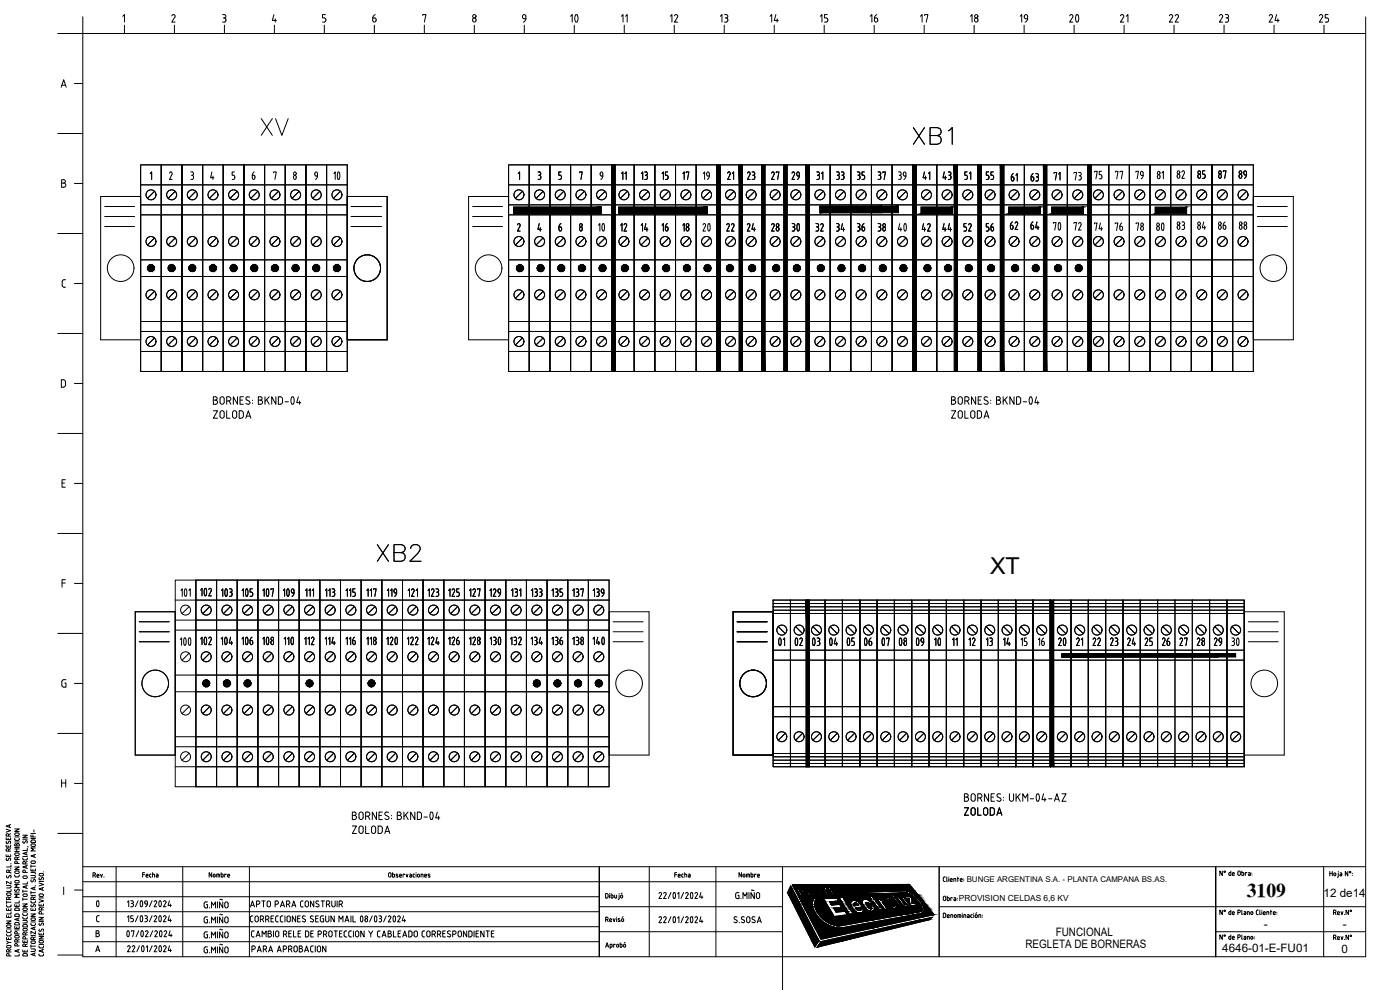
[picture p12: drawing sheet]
<svg xmlns="http://www.w3.org/2000/svg" width="420mm" height="297mm" viewBox="0 0 420 297" stroke-linecap="round" stroke-linejoin="round" font-family="sans-serif">
<defs><g id="words">
<text font-size="9.3" x="77.3" y="42">XV</text>
<g font-size="8.8">
<text x="273" y="44.4">XB1</text>
<text x="112.2" y="169.7">XB2</text>
</g>
<g font-size="7.9">
<text x="167.9" y="8.8">10</text>
<text x="318.2" y="8.8">20</text>
</g>
<g font-size="7.1">
<text x="97" y="55.7">10</text>
<text x="176.4" y="71.3">10</text>
<text x="208.1" y="71.3">20</text>
<text x="234.9" y="71.3">30</text>
<text x="267.1" y="71.3">40</text>
<text x="313.3" y="70.9">70</text>
<text x="57.1" y="180.6">102</text>
<text x="50.8" y="195.4">100</text>
<text x="25" y="274.1">0</text>
</g>
<text font-size="7" x="297.1" y="172.3">XT</text>
<g font-size="6.6">
<text x="344.3" y="70.9">80</text>
<text x="51.2" y="180.6">101</text>
<text x="63.1" y="180.6">103</text>
<text x="69.5" y="180.6">105</text>
<text x="75.5" y="180.6">107</text>
<text x="81.8" y="180.6">109</text>
<text x="57.1" y="195.1">102</text>
<text x="63.1" y="195.1">104</text>
<text x="69.5" y="195.1">106</text>
<text x="75.5" y="195.1">108</text>
<text x="82.9" y="195.1">110</text>
<text x="114.3" y="195.1">120</text>
<text x="145.3" y="195.1">130</text>
<text x="176.4" y="195.1">140</text>
<text x="229.3" y="195.4">01</text>
<text x="239.5" y="195.4">03</text>
<text x="244.8" y="195.4">04</text>
<text x="250.1" y="195.4">05</text>
<text x="255.1" y="195.4">06</text>
<text x="260.3" y="195.4">07</text>
<text x="265.6" y="195.4">08</text>
<text x="270.9" y="195.4">09</text>
<text x="277.3" y="195.4">10</text>
<text x="315" y="195.4">20</text>
<text x="366.9" y="195.4">30</text>
</g>
<text font-size="5.9" x="374.2" y="269.1">3109</text>
<g font-size="5.7">
<text x="302" y="55.7">61</text>
<text x="308" y="55.7">63</text>
<text x="325.6" y="55.4" transform="rotate(-90 325.6 55.4)">73</text>
<text x="333.4" y="55">77</text>
<text x="339.7" y="55">79</text>
<text x="308" y="70.2">64</text>
<text x="333.4" y="70.6">76</text>
<text x="352.1" y="70.2">83</text>
<text x="358.1" y="70.2">84</text>
<text x="133.3" y="194.7">126</text>
<text x="164.4" y="194.7">136</text>
<text x="310.4" y="195.1">16</text>
<text x="326.7" y="195.1">22</text>
<text x="332" y="195.1">23</text>
<text x="336.9" y="195.1">24</text>
<text x="342.2" y="195.1">25</text>
<text x="347.5" y="195.1">26</text>
<text x="358.1" y="195.1">28</text>
<text x="363" y="195.1">29</text>
<text x="288.2" y="245.9">ZOLODA</text>
</g>
<g font-size="5.3">
<text x="110.8" y="7.8">6</text>
<text x="154.5" y="7.8">9</text>
<text x="200" y="7.8">12</text>
<text x="214.8" y="7.8">13</text>
<text x="230" y="7.8">14</text>
<text x="244.8" y="7.8">15</text>
<text x="260" y="7.8">16</text>
<text x="275.2" y="7.8">17</text>
<text x="290" y="7.8">18</text>
<text x="304.8" y="7.8">19</text>
<text x="335.1" y="7.8">21</text>
<text x="349.6" y="7.8">22</text>
<text x="364.8" y="7.8">23</text>
<text x="379.6" y="7.8">24</text>
<text x="394.8" y="7.8">25</text>
<text x="74.1" y="55">6</text>
<text x="195.4" y="55" transform="rotate(-90 195.4 55)">13</text>
<text x="203.6" y="55">17</text>
<text x="209.5" y="55">19</text>
<text x="221.2" y="55" transform="rotate(-90 221.2 55)">21</text>
<text x="223" y="55">23</text>
<text x="234.6" y="55" transform="rotate(-90 234.6 55)">27</text>
<text x="236.4" y="55">29</text>
<text x="249.8" y="55">33</text>
<text x="256.1" y="55">35</text>
<text x="262.1" y="55">37</text>
<text x="268.5" y="55">39</text>
<text x="281.9" y="55">43</text>
<text x="294.6" y="55">55</text>
<text x="331.6" y="55" transform="rotate(-90 331.6 55)">75</text>
<text x="352.1" y="54.7">82</text>
<text x="358.1" y="54.7">85</text>
<text x="364.4" y="54.7">87</text>
<text x="370.4" y="54.7">89</text>
<text x="166.2" y="70.6">6</text>
<text x="191.2" y="70.6">14</text>
<text x="197.6" y="70.6">16</text>
<text x="203.6" y="70.6">18</text>
<text x="216.6" y="70.6">22</text>
<text x="223" y="70.6">24</text>
<text x="230.4" y="70.6">28</text>
<text x="243.4" y="70.6">32</text>
<text x="249.8" y="70.6">34</text>
<text x="256.1" y="70.6">36</text>
<text x="262.1" y="70.6">38</text>
<text x="275.5" y="70.6">42</text>
<text x="281.9" y="70.6">44</text>
<text x="287.9" y="70.6">52</text>
<text x="294.6" y="70.6">56</text>
<text x="301.6" y="70.2">62</text>
<text x="321" y="70.2">72</text>
<text x="331.6" y="70.6" transform="rotate(-90 331.6 70.6)">74</text>
<text x="344" y="70.6" transform="rotate(-90 344 70.6)">78</text>
<text x="304.1" y="195.1" transform="rotate(-90 304.1 195.1)">14</text>
<text x="309.4" y="195.1" transform="rotate(-90 309.4 195.1)">15</text>
<text x="357" y="195.1" transform="rotate(-90 357 195.1)">27</text>
</g>
<g font-size="4.9">
<text x="189.1" y="7.8" transform="rotate(-90 189.1 7.8)">11</text>
<text x="201.4" y="55" transform="rotate(-90 201.4 55)">15</text>
<text x="247.6" y="55" transform="rotate(-90 247.6 55)">31</text>
<text x="279.8" y="55" transform="rotate(-90 279.8 55)">41</text>
<text x="292.1" y="55" transform="rotate(-90 292.1 55)">51</text>
<text x="318.9" y="55.4" transform="rotate(-90 318.9 55.4)">71</text>
<text x="350" y="55" transform="rotate(-90 350 55)">81</text>
<text x="189.1" y="70.6" transform="rotate(-90 189.1 70.6)">12</text>
<text x="364.4" y="69.8">86</text>
<text x="370.8" y="69.8">88</text>
<text x="293.5" y="195.1" transform="rotate(-90 293.5 195.1)">12</text>
<text x="298.8" y="195.1" transform="rotate(-90 298.8 195.1)">13</text>
<text x="325.6" y="195.1" transform="rotate(-90 325.6 195.1)">21</text>
</g>
<g font-size="4.4">
<text x="188.7" y="55" transform="rotate(-90 188.7 55)">11</text>
<text x="288.2" y="195.1" transform="rotate(-90 288.2 195.1)">11</text>
</g>
<g font-size="3.5">
<text x="397.2" y="269.1">12 de14</text>
<text x="316.9" y="280.8">FUNCIONAL</text>
<text x="379.3" y="278.5">-</text>
<text x="403" y="278.5">-</text>
<text x="307.8" y="284.5">REGLETA DE BORNERAS</text>
<text x="366.8" y="285.6">4646-01-E-FU01</text>
<text x="402.6" y="285.9">0</text>
</g>
<text font-size="2.5" x="287.8" y="270.3">PROVISION CELDAS 6,6 KV</text>
<text font-size="2.4" x="290.1" y="264.7">BUNGE ARGENTINA S.A. - PLANTA CAMPANA BS.AS.</text>
</g></defs>
<!-- layer: 0 -->
<g fill="none" stroke="#000" stroke-width=".3">
<path d="M24.8 10.1h385.1v277h-385.1zM30.2 59h12v43h-12zM104.2 59h12v43h-12zM140.6 59h12v43h-12zM376.1 59h12v43h-12zM31.4 65h9M31.4 62h9M31.4 68h9M105.4 65h9M105.4 62h9M105.4 68h9M141.8 65h9"/>
<path d="M141.8 62h9M141.8 68h9M377.3 65h9M377.3 62h9M377.3 68h9M40.6 183.6h12v43h-12zM41.8 189.6h9M41.8 186.6h9M41.8 192.5h9M182.8 183.6h12v43h-12zM184 189.6h9M184 186.6h9"/>
<path d="M184 192.5h9M220 183.6h12v43h-12zM221.2 189.6h9M221.2 186.6h9M221.2 192.5h9M373.4 183.6h12v43h-12zM374.6 189.6h9M374.6 186.6h9M374.6 192.5h9M24.8 260.1h385.1M24.8 264.6h210.1M24.8 278.1h155.1"/>
<path d="M24.8 273.6h155.1M24.8 269.1h155.1M34.9 260.1v27M54.8 260.1v27M74.8 260.1v27M179.9 272.1h55M179.9 279.6h55M194.8 260.1v27M214.9 260.1v27M234.9 260.1v36.9M237.3 265.8l8.5 16.4-1.3 1.9-8.2-16.3zM237.8 265.5l35.2-.1 7.3 9-33.9 7.4z"/>
<path d="M239 266.4h1.4a.85 .85 0 0 1 .8 .5 .85 .85 0 0 1-.2 .9h-.7l.6 1.1h-.6zM239.7 266.7h.5a.46 .46 0 0 1 .3 .8h-.4zM241.4 266.4l1.8 .1 .4 .6v.5l1 1.2h-.5l-.7-1h-.7l.7 1-.5 .1zM242.1 266.7h.7l.3 .6-.6 .1zM244.4 266.3a1.91 1.91 0 0 1 1.9 2.4 1.91 1.91 0 0 1-1.9-2.4zM244.4 269.3l.6 .2a4.5 4.5 0 0 0 1.4 5.7 7.5 7.5 0 0 0 6.4 2.5l23.3-4.2a.72 .72 0 0 0 .6-.4 .72 .72 0 0 0-.1-.8 8 8 0 0 0-4.7-4.5l-11.4 .5-.3-.6 11.7-.4a7.9 7.9 0 0 1 5.4 5.6l-.2 .8-.7 .4-23.2 4.2a8.5 8.5 0 0 1-9.4-7l.1-.7zM244.8 266.7a1.49 1.49 0 0 1 1.1 1.7l-.8-.7zM246.1 266.3h.6l.9 .7-.2-.8h.6l.1 1.3 .7 1.1h-.6l-.5-.9zM247.1 269.6l4-.2 .6 1-2.7 .1 .6 1 2.4-.1 .6 .9-2.4 .2 .8 1.2 2.6-.3 .7 1.1-4 .5zM248.4 266.2l1.4-.1 .3 .5h-.8l.3 .5h.7l.2 .4h-.6l.3 .6h.9l.2 .4h-1.3zM251.6 277.8h.1M251.8 269.4l1.2-.1 3.1 4.9-1.1 .2z"/>
<path d="M252.3 266.8l-.3-.3a.58 .58 0 0 0-.6-.5 .58 .58 0 0 0-.5 .6 2 2 0 0 0 2 1.8l-.1-.8h-.4l.1 .4a1.55 1.55 0 0 1-1.1-1.5l.5 .4 .4-.1M252.8 266.1a1.03 1.03 0 0 1 1.4 .7h-.3l-.5-.3a1.58 1.58 0 0 0 1 1.5l-.1-.4a.47 .47 0 0 1 .6 .3 .47 .47 0 0 1-.3 .6 2.32 2.32 0 0 1-1.8-2.4zM254.3 266.1h.5l1.4 2.1h-.5zM255.6 270.4a2.61 2.61 0 0 1 3.3 1.7l-2.1 .3 .5 .5a.52 .52 0 0 0 .6 .3 .52 .52 0 0 0 .4-.5l.8-.1a1.2 1.2 0 0 1-.6 1.4 1.2 1.2 0 0 1-1.5-.3l-.9-.8a1.97 1.97 0 0 1-.5-2.5zM255.9 266.1a1.74 1.74 0 0 1 1.7 2.1 1.75 1.75 0 0 1-1.7-2.1zM256.2 266.3a1.47 1.47 0 0 1 1 1.6l-.7-.6zM256.4 271h.7l.5 .6-1.2 .2zM257.4 266.1h.4l1.2 1.1-.7-1.1h.4l1.3 1.9-.3 .1-1.3-1.1 .8 1.1-.4 .1zM259 269.9a2.23 2.23 0 0 1 2.8 1.1l-1 .2a.52 .52 0 0 0-.4-.4 .52 .52 0 0 0-.5 .2l.8 1.3a.49 .49 0 0 0 .4 .4 .49 .49 0 0 0 .5-.3l-.3-.6 .9-.1a1.09 1.09 0 0 1 0 1.5 1.09 1.09 0 0 1-1.5 0 2.61 2.61 0 0 1-1.7-3.3zM263.2 269.7h.9l.3 .3 .1-.4h.3l.7 .9-.4 .1-.1 .4 1.3 1.8-.8 .1zM263.4 272.5l.6 .5h.7M264.5 272.3l.6 .7-.5 .1"/>
<path d="M264.5 272.3l-.4-.2-1.2-1.7h.4l-.4-.6h-.5l-.6-.9-.9 .1 .6 .9h-.4l.5 .6h.4l1.5 2.1M266 269.5a2.57 2.57 0 0 1 3 2.1 .83 .83 0 0 1-.3 1 .83 .83 0 0 1-1.1-.2l-1.2-1.2a1.5 1.5 0 0 1-.4-1.7zM266.6 269.9l1 .3 .7 .8a.47 .47 0 0 1 .1 .8 .47 .47 0 0 1-.7 0l-.4-.1-.7-.7-.2-.6zM267.3 268.4l.7-.1 2.8 3.9-.6 .1zM268.7 272.7l.8-.1 .3 .4h-.7l1.1 .4 .4 .6-.1 .4-.7-.1-.4-.5 .3-.1 .3 .3 .1-.1-.9-.4zM269.2 269.2h.7l1.4 1.9 .6 .3v-.3l-1.4-1.9 .7-.1 2 2.8-.6 .1-.3-.4v.3a.9 .9 0 0 1-1.5-.4zM269.2 272.5h.1M270.7 274.1l.3-.1 .2 .3h-.3zM271 272.6l.5-.1 .3 .5-.4 .2zM271.5 269.1l1.7-.1 .5 .5v1.6l1-.1 .5 .6-1.7 .3-.5-.8-.1-1.5-.9 .1zM272.2 273.2l-.2-.1a.82 .82 0 0 0-.4-.8 .82 .82 0 0 0-.9 .1l1.2 1.8 .4-.1-.6-.7 .4 .1 .5 .6 .3-.1-.7-.8M272.4 272.1h.4l1.1 1.4 .4-.1 .3 .3-.8 .2z"/>
<path d="M272.8 273.7l.5 .2-.3 .1zM274.4 273.4h.3l.3 .2-.3 .1zM281.9 272.1h127.8M281.9 260.1v27M364.7 279.6h45M397.2 260.1v27M24.8 282.6h155.1M179.9 287.1v-27v27M246.4 282.5l33.4-7.3-.8 .7-33.8 8.3zM364.9 287.1v-27v27"/>
<circle cx="36.2" cy="80.5" r="4"/>
<circle cx="110.2" cy="80.5" r="4"/>
<circle cx="146.6" cy="80.5" r="4"/>
<circle cx="382.1" cy="80.5" r="4"/>
<circle cx="46.6" cy="205.1" r="4"/>
<circle cx="188.8" cy="205.1" r="4"/>
<circle cx="226" cy="205.1" r="4"/>
<circle cx="379.4" cy="205.1" r="4"/>
</g>
<!-- layer: TEXTOS -->
<g fill="none" stroke="#000" stroke-width=".3">
<path d="M24.8 5.1v5h-7.5M36.8 4.9l.5-.5v2.2M37.3 7.6v2.5M51.6 4.8a.51 .51 0 0 1 .7-.4 .51 .51 0 0 1 .2 .7M52.3 7.6v2.5M52.5 5.1l-.9 1.5h1M66.8 4.4h.5a.5 .5 0 0 1 .5 .5 .5 .5 0 0 1-.5 .5M67 5.4h.3M67.3 5.4a.64 .64 0 0 1 .5 .6 .64 .64 0 0 1-.5 .6h-.5M67.4 7.6v2.5M82.2 4.4l-.5 1.7h1.3M82.3 7.6v2.5"/>
<path d="M82.6 5.6v1M97.3 7.6v2.5M97.7 4.4h-.9v1h.8l.2 .5-.2 .7h-.8M112.4 7.6v2.5M126.9 4.6v-.2h.9l-.5 2.2M127.3 7.6v2.5M142.3 7.6v2.5M157.4 7.6v2.5M187.3 7.6v2.5M202.4 7.6v2.5M217.3 7.6v2.5M232.4 7.6v2.5"/>
<path d="M247.4 7.6v2.5M262.4 7.6v2.5M277.4 7.6v2.5M292.4 7.6v2.5M307.4 7.6v2.5M337.4 7.6v2.5M352.4 7.6v2.5M367.4 7.6v2.5M382.4 7.6v2.5M397.4 7.6v2.5M409.9 5.1v5M18.4 26.2l.7-2.3 .8 2.3"/>
<path d="M18.6 25.6h1M22.4 25.1h2.4M17.3 40.1h7.5M18.5 53.9h.6a.5 .5 0 0 1 .5 .5 .5 .5 0 0 1-.5 .5 .63 .63 0 0 1 .6 .7 .63 .63 0 0 1-.6 .6h-.6zM18.5 54.9h.6M22.4 55.1h2.4M45.1 52.1l.4-.5v2.2M50.9 52a.44 .44 0 0 1 .6-.3 .44 .44 0 0 1 .1 .6l-.7 1.5h.8M57.3 51.6l.7 .2v.5l-.3 .3M57.5 52.6h.2M57.7 52.6l.3 .2v.8l-.7 .2M63.6 51.6l-.4 1.7h1"/>
<path d="M63.9 52.8v1M70.4 51.6h-.7v1a.66 .66 0 0 1 .7 .4 .66 .66 0 0 1-.3 .8h-.4M82.1 51.8v-.2h.8l-.4 2.2M88.3 52.6a.56 .56 0 0 1 .6 .6 .56 .56 0 0 1-.6 .6l-.2-.5zM95.3 52.1l-.1-.3a.56 .56 0 0 0-.8 .3 .56 .56 0 0 0 .5 .7M155.5 52.1l.4-.5v2.2M161.5 51.6l.7 .2v.5l-.3 .3M161.7 52.6h.2M161.9 52.6l.3 .2v.8l-.7 .2M168.4 51.6h-.7v1h.6l.2 .5-.2 .7h-.6M173.9 51.8v-.2h.8l-.4 2.2M180.9 52.8h-.4a.6 .6 0 0 1-.4-.6 .6 .6 0 0 1 .6-.6l.2 1.5-.6 .7"/>
<path d="M17.3 70.1h7.5M155.3 67.5a.44 .44 0 0 1 .6-.4 .44 .44 0 0 1 .1 .7l-.7 1.5h.8M161.8 67.1l-.4 1.7h1M162.1 68.3v1M19.7 83.9l-.8 .1-.2 .5v1.4l1 .3M22.4 85.1h2.4M17.3 100.1h7.5M18.4 113.9l.8 .1 .4 .3v1.5l-.4 .3-.8 .1zM22.4 115.1h2.4M17.3 130.1h7.5M18.6 144.9h.8M19.6 143.9h-1v2.3h1"/>
<path d="M22.4 145.1h2.4M17.3 160.1h7.5M18.6 174.9h1M19.6 173.9h-1v2.3M22.4 175.1h2.4M17.3 190.1h7.5M19.8 203.9l-.9 .1-.3 .6 .1 1.4 1.1 .2v-1.3h-.4M22.4 205.1h2.4M17.3 220.1h7.5M18.5 233.9v2.3M18.5 234.9h1.2M19.7 233.9v2.3"/>
<path d="M22.4 235.1h2.4M1.8 256.4v.6h1.4v-.6M1.8 253.6v.6h1.4v-.6M1.8 251.3v.6h1.4v-.6M1.8 248.8l1.4 .4-1.4 .5M1.9 257.5v.6h.5M1.9 252.4v.6h.5M2.4 258.1l.6-.6 .2 .3-.2 .4M2.4 253l.6-.6 .2 .3-.2 .4M2.4 251.5v.4M2.4 253.7v.5M2.4 256.6v.4"/>
<path d="M2.6 255.4v-.6l-.6-.1-.2 .7h1.4M2.6 250.9v-.6l-.6-.1-.2 .7h1.4M2.8 247.6v.6M3.2 247.4l-1.4 .5 1.4 .4M3.2 254.6l-.6 .3M3.2 250.1l-.6 .3M3.2 259.1h.1M3.3 259.5v.6h-1.3M4.4 251.6l.1 .4 .3 .2M4.4 248.7h1.4l-1.4 .8h1.4M4.4 255.5h1.4M4.4 254.7h1.4"/>
<path d="M4.4 254.3h1.4M4.4 252.6h1.4M4.4 251.1h1.4M4.5 253.3l.4-.1 .1 .2 .2-.3h.4l.2 .7h-1.4zM4.5 256.1l.9-.2 .4 .4-.2 .3-.8 .1-.3-.2zM4.5 250.1l.9-.2 .4 .4-.2 .3-.8 .1-.3-.2zM5 253.4v.4M5 254.7v.8M5.2 259.1l-.2-.7-.5 .1-.1 .6h1.4M5.2 257.9l-.1-.6-.5-.1-.2 .7h1.4M5.8 251.6l-.2 .5-.8 .1M5.8 257.1l-.6 .3"/>
<path d="M6.8 257.4l.1 .4 .3 .2h.8l.2-.6M6.8 250.6h1.4l-1.4 .7h1.4M6.8 257h1.4M6.8 251.8h1.4M6.9 252.3v.4l.2 .3 .9-.8 .2 .3-.1 .5M7.6 259.2v-.6l-.6-.1-.2 .7h1.4M7.8 255.8v.6M7.8 259.8v.6M8.2 259.7l-1.4 .4 1.4 .5M8.2 255.6l-1.4 .5 1.4 .4M8.2 254.6v.6h-1.4M8.2 258.5l-.6 .3"/>
<path d="M8.2 254l.3 .1M9.3 250.5v.6h1.3M9.3 259.5v.8M9.3 259.9h1.3M9.3 251.6h1.3M9.3 250.1h1.3M9.3 258.5l1-.2 .3 .4-.1 .3-.8 .1-.4-.2zM9.3 253.4l1-.2 .3 .4-.1 .3-.8 .1-.4-.2zM9.3 252.2l.4-.2 .7 .1 .2 .7h-1.3zM9.9 250.5v.6M10.2 249v.6M10.3 256.5v.6"/>
<path d="M10.6 256.4l-1.3 .4 1.3 .5M10.6 254.4h-1.3l.7 .5-.7 .4h1.3M17.3 250.1h7.5M2 279.2v.4l.3 .2 .8-.1 .2-.5M2 276.3h1.3l-1.3 .8h1.3M2 274.7v.6h1.3v-.6M2 272.6v.6h1.3v-.6M2 271.5v.5l.3 .1h.8l.2-.6M2 265.7h.9l.4 .3-.2 .4h-1.1M2 270.3v.8M2 278.7h1.3M2 270.7h1.3"/>
<path d="M2 277.7l.9-.2 .4 .4-.2 .3-.8 .1-.3-.2zM2 268.1l.9-.2 .4 .4-.2 .3-.8 .1-.3-.2zM2 262.7v.4l.2 .3 .9-.7 .2 .3-.1 .4M2.6 272.7v.5M2.6 274.8v.5M2.7 269.9v-.6l-.5-.1-.2 .7h1.3M2.7 261.8v-.6l-.5-.1-.2 .7h1.3M3.2 262.2h.1M3.2 260.6h.1M3.3 273.6v.6h-1.3M3.3 266.9v.6h-1.3M3.3 264.5v.7l-1.3-.7v.7"/>
<path d="M3.3 269.1l-.6 .3M3.3 261l-.6 .3M4.4 278v.6h1.4v-.6M4.4 271.4v.6h1.4v-.6M4.4 262.5l.1 .4 .3 .2M4.4 260.1h1.4l-1.4 .8h1.4M4.4 279h1.4M4.4 267.9h1.4M4.5 264.4l.9-.2 .4 .3-.2 .4h-.8l-.3-.2zM4.5 261.5l.9-.2 .4 .4-.2 .3-.8 .1-.3-.2zM4.5 266.8l-.1 .4 .3 .3 .8-.8 .3 .3-.2 .5M4.8 276.8h.8l.2 .7h-1.4l.1-.5 .3-.2"/>
<path d="M4.8 274.2l.8 .1 .2 .7h-1.4l.1-.6 .3-.2M4.8 272.4l-.3 .2-.1 .6h1.4l-.2-.7-.8-.1M5 271.5v.5M5 278.1v.5M5.4 275.6v.6M5.8 275.4l-1.4 .5 1.4 .4M5.8 270.3v.6h-1.4M5.8 268.4h-1.4l.8 .4-.8 .5h1.4M5.8 265.4h-1.4l.8 .4-.8 .5h1.4M5.8 262.5l-.2 .6h-.8M6.8 276.2h1.2l.2 .3-.2 .4h-1.2M6.8 275.1l.1 .4 .3 .2h.8l.2-.6"/>
<path d="M6.8 274.1l.1 .4 .3 .2 .8-.1 .2-.5M6.8 271.2h1.4l-1.4 .8h1.4M6.8 267v.8M6.8 269.4v.8M6.8 273.6h1.4M6.8 269.8h1.4M6.8 267.4h1.4M6.9 278.7l.9-.1 .4 .3-.2 .4h-.8l-.3-.2zM6.9 272.6l.9-.2 .4 .4-.2 .3-.8 .1-.3-.2zM6.9 268.4l.9-.2 .4 .4-.2 .3-.8 .1-.3-.2zM6.9 263l.9-.2 .4 .4-.2 .3-.8 .1-.3-.2zM6.9 277.6l.4-.2h.7l.2 .7h-1.4z"/>
<path d="M7.6 261.8v-.6l-.6-.1-.2 .7h1.4M7.8 265.8v.6M8.2 265.7l-1.4 .4 1.4 .5M8.2 264.6v.6h-1.4M8.2 279.8l-.6 .3M9.3 277.1v.4l.3 .2 .9-.1 .1-.5M9.3 274.2h1.3l-1.3 .8h1.3M9.3 272.6v.6h1.3v-.6M9.3 270.3v.4l.3 .2h.9l.1-.6M9.3 262.7h1l.3 .3-.1 .4h-1.2M9.3 261.8h1.2l.1 .4M9.3 260.7v.6h1.3v-.6"/>
<path d="M9.3 267.5v.7M9.3 276.6h1.3M9.3 268.7h1.3M9.3 267.8h1.3M9.3 275.6l1-.2 .3 .4-.1 .3-.8 .1-.4-.2zM9.4 271.4l-.1 .4 .2 .3 .9-.7 .2 .3-.1 .4M9.4 263.9l-.1 .4 .2 .3 .9-.7 .2 .3-.1 .4M9.9 260.9v.4M9.9 272.7v.5M10 269.9v-.6l-.5-.1-.2 .7h1.3M10.3 266.3v.6M10.3 278.3v.6"/>
<path d="M10.6 265.7h.1M10.6 279.5v.7l-1.3-.7v.7M10.6 278.1l-1.3 .5 1.3 .4M10.6 266.1l-1.3 .5 1.3 .4M10.6 269.1l-.6 .3M11.7 279.9v.6h1.4v-.6M11.7 275.3h1.4l-1.4 .7h1.4M11.7 271.2v.6h1.4v-.6M11.7 269.9l1.4 .4-1.4 .5M11.7 264.9l1.4 .5-1.4 .4M11.7 276.5h1.4M11.7 269.4h1.4"/>
<path d="M11.7 264.5h1.4M11.8 268.4l.9-.2 .4 .4-.2 .3-.8 .1-.3-.2zM11.8 262.2l.9-.1 .4 .3-.2 .4h-.8l-.3-.2zM11.8 278.8l-.1 .4 .2 .3 .9-.8 .3 .3-.2 .5M11.8 277l-.1 .4 .2 .3 .9-.8 .3 .3-.2 .5M11.8 263.3l-.1 .4 .2 .3 .9-.7 .3 .3-.2 .4M12.3 271.4v.4M12.5 274.2l-.1-.6-.5-.1-.2 .7h1.4M12.5 273l-.1-.6-.5-.1-.2 .7h1.4M12.7 266.4v.6M13 261.6h.1M13.1 266.3l-1.4 .4 1.4 .5"/>
<path d="M13.1 272.3l-.6 .3M19.1 266.2v2.2M22.4 267.1h2.4M27.9 262.6l.7-.2-.1-.5h-.6v1.3M28.4 262.6l.3 .6M28.8 279.3l.9 .1v.4l-.4 .2a.5 .5 0 0 1 .5 .5 .5 .5 0 0 1-.5 .5l-.5 .1zM29.1 262.8h.6l-.1-.5-.4 .2-.1 .5 .6 .2M30.2 262.3l.3 .9 .3-.9M31.2 263.1v.1M38.2 270.7l.4-.4v1.8M38.2 275.2l.4-.4v1.8M38.2 279.4l.1-.1a1 1 0 0 1 0 1.7l-.3-.8z"/>
<path d="M39.2 270.3l.8 .2v.4l-.4 .2M39.4 279.5v-.2h.8l-.4 1.8M39.4 271.1h.2M39.6 271.1l.4 .2v.6l-.8 .2M39.9 274.8h-.7v.8h.6l.2 .4-.2 .5-.6 .1M41.4 274.8l-.8 1.8M41.4 270.3l-.8 1.8M41.6 279.3l-.8 1.8M42.2 274.9l.1-.1a1 1 0 0 1 0 1.7l-.3-.8zM42.2 270.4l.1-.1a1 1 0 0 1 0 1.7l-.3-.8zM42.4 279.4l.1-.1a1 1 0 0 1 0 1.7l-.3-.8zM42.8 262.4h.6"/>
<path d="M43.4 261.8h-.6v1.4M43.4 274.8l.8 .2v.4l-.4 .2M43.4 270.7l.2 .5 .6 .1M43.4 270.7l.4-.4 .4 .4M43.6 275.6h.2M43.7 279.6l.3-.3 .4 .4-.8 1.4h.8M43.8 275.6l.4 .2v.6l-.8 .2M43.8 262.7h.6l-.1-.4-.4 .1-.1 .5 .6 .3M44.2 270.7v.5M44.2 271.2l-.1 .5-.5 .4M44.9 262.5v.4M44.9 262.9l.4 .3"/>
<path d="M45.3 262.3l-.4 .2M45.6 270.3l-.8 1.8M45.6 274.8l-.8 1.8M45.8 262.3l.6 .1v.8M45.8 261.8v1.4M45.8 279.3l-.8 1.8M46.2 275.1l.4-.3 .4 .2v.4l-.8 1.2h.8M46.2 270.6l.4-.3 .4 .4-.8 1.4h.8M46.4 279.6l.4-.3 .4 .2v.4l-.8 1.2h.8M46.9 262.3l.5 .1v.8l-.5-.1v-.3l.5-.1M47.8 274.9l.1-.1a1 1 0 0 1 0 1.7l-.3-.8zM47.8 270.4l.1-.1a.99 .99 0 0 1 0 1.7l-.3-.8z"/>
<path d="M48 279.4l.1-.1a1 1 0 0 1 0 1.7l-.3-.8zM49 275.1l.4-.3 .4 .4-.8 1.4h.8M49 270.6l.4-.3 .4 .2v.4l-.8 1.2h.8M49.2 279.6l.4-.3 .4 .4-.8 1.4h.8M50.8 274.8l-.4 1.4h1M50.8 270.3l-.4 1.4h1M51 279.3l-.4 1.4h1M51.1 271.3v.8M51.1 275.8v.8M61.3 271.1v.8M61.3 275.6v.8M62 275.9h.3v1l-.8-.1-.2-.4"/>
<path d="M62 271.4h.3v1l-.8-.1-.2-.4M62.3 279.6l-.8 .1-.2 .4M62.3 275.1l-.8 .1-.2 .4M62.3 270.6l-.8 .1-.2 .4M62.9 272.3v.1M62.9 276.8v.1M63.5 276.9v-1.8l.6 1 .6-1v1.8M63.5 272.4v-1.8l.6 1 .6-1v1.8M63.5 261.8v1.4l-.7-1.4v1.4M64 262.4h.5l-.1 .7-.4-.1zM65 263.2v-.9l.9 .1v.8M65.3 270.6v1.8"/>
<path d="M65.3 275.1v1.8M65.3 279.6v1.8M65.5 262.3v.9M66 278.9h.4M66 274.4h.4M66 269.9h.4M66.4 278.9h.4M66.4 274.4h.4M66.4 269.9h.4M66.4 261.8v1.4l.4-.1 .1-.7-.5-.1M66.9 279.6v1.8l-1-1.8v1.8M66.9 275.1v1.8l-1-1.8v1.8"/>
<path d="M66.9 270.6v1.8l-1-1.8v1.8M67.5 279.8a.5 .5 0 0 1 .6-.2 .5 .5 0 0 1 .4 .5v.8a.5 .5 0 0 1-.5 .5 .5 .5 0 0 1-.5-.5zM67.5 275.3a.5 .5 0 0 1 .6-.2 .5 .5 0 0 1 .4 .5v.8a.5 .5 0 0 1-.5 .5 .5 .5 0 0 1-.5-.5zM67.5 270.9a.5 .5 0 0 1 .6-.3 .5 .5 0 0 1 .4 .5v.8a.5 .5 0 0 1-.5 .5 .5 .5 0 0 1-.5-.5zM67.9 262.4l-.5-.1v.9M68.3 262.7h.6l-.1-.4-.4 .1-.1 .5 .6 .3M75.2 272.1l.6-1.8 .6 1.8M75.3 271.6h.9M75.9 274.8l-.5 .1-.3 .4 .1 1.1 .7 .2M76.3 279.3l-.6 .1-.2 .4v1.1l.8 .2M76.6 275.1a.5 .5 0 0 1 .6-.3 .5 .5 0 0 1 .3 .5v.8a.51 .51 0 0 1-.5 .5 .51 .51 0 0 1-.5-.5zM77 271.3h.5a.5 .5 0 0 0 .5-.5 .5 .5 0 0 0-.5-.5h-.5v1.8"/>
<path d="M78.1 275.8h.5a.5 .5 0 0 0 .5-.5 .5 .5 0 0 0-.5-.5h-.5v1.8M78.6 270.3h1M78.7 275.8l.4 .8M79.1 270.3v1.8M79.7 275.8h.5a.5 .5 0 0 0 .5-.5 .5 .5 0 0 0-.5-.5h-.5v1.8M80.2 270.6a.5 .5 0 0 1 .6-.3 .5 .5 0 0 1 .4 .5v.8a.5 .5 0 0 1-.5 .5 .5 .5 0 0 1-.5-.5zM80.3 275.8l.4 .8M80.5 279.3l.8 .2v.4l-.3 .2a.5 .5 0 0 1 .5 .5 .5 .5 0 0 1-.5 .5h-.5zM81.3 275.6h.6M82.1 279.3v1.8M82.1 274.8h-.8v1.8h.8M82.6 271.3h.5a.5 .5 0 0 0 .5-.5 .5 .5 0 0 0-.5-.5h-.5v1.8"/>
<path d="M82.7 279.8v.8a.5 .5 0 0 0 .5 .5 .5 .5 0 0 0 .5-.5v-.8M82.7 279.8a.5 .5 0 0 1 .5-.5 .5 .5 0 0 1 .5 .5M83.5 274.8l-.5 .1-.3 .4 .1 1.1 .7 .2M84.2 272.1l.6-1.8 .6 1.8M84.3 271.6h.9M84.9 274.8l-.6 .1-.2 .4 .1 1.1 .7 .2M85.5 274.8v1.8M85.6 279.3h-.5v1.8M85.6 279.3a.5 .5 0 0 1 .5 .5 .5 .5 0 0 1-.5 .5M86 271.3h.5a.5 .5 0 0 0 .5-.5 .5 .5 0 0 0-.5-.5h-.5v1.8M86.2 275.1a.5 .5 0 0 1 .6-.3 .5 .5 0 0 1 .3 .5v.8a.5 .5 0 0 1-.5 .5 .5 .5 0 0 1-.5-.5zM86.6 271.3l.4 .8"/>
<path d="M87.5 279.3h-.8v1.8h.8M87.6 272.1l.6-1.8 .6 1.8M87.7 271.6h.9M88.1 279.3v1.8h.8M88.7 274.8v1.8l-1-1.8v1.8M89.3 275.6h.6M90.1 274.8h-.8v1.8h.8M90.3 279.3h-.8v1.8h.8M91 270.3l-.6 .1-.2 .4v1.1l.8 .2M91.6 270.8v.8M91.6 270.8a.5 .5 0 0 1 .5-.5 .5 .5 0 0 1 .5 .5v.8a.5 .5 0 0 1-.5 .5 .5 .5 0 0 1-.5-.5M91.6 274.9a.47 .47 0 0 0-.7 0 .47 .47 0 0 0 0 .7l.6 .3a.49 .49 0 0 1 0 .7 .49 .49 0 0 1-.8-.2"/>
<path d="M94 274.9a.47 .47 0 0 0-.7 0 .47 .47 0 0 0 .1 .7l.5 .3a.49 .49 0 0 1 0 .7 .49 .49 0 0 1-.8-.2M94.1 279.3h-.8v1.8h.8M94.2 270.3v1.8l-1-1.8v1.8M94.7 275.6h.6M95.2 270.3l.5 .1M95.2 270.3l-.4 .5 .7 .6M95.5 274.8h-.8v1.8h.8M95.6 271.4a.49 .49 0 0 1-.1 .7 .49 .49 0 0 1-.7-.2M96.4 270.3h1M96.9 270.3v1.8M97.1 274.8l-.9 .3a1.35 1.35 0 0 0 .2 1.4l.7 .1v-1h-.3M97.7 274.8v1.3a.5 .5 0 0 0 .5 .5 .5 .5 0 0 0 .5-.5v-1.3"/>
<path d="M98 271.3h.5a.5 .5 0 0 0 .5-.5 .5 .5 0 0 0-.5-.5h-.5v1.8M98.6 271.3l.4 .8M98.7 279.8a.5 .5 0 0 1 .5-.5 .5 .5 0 0 1 .5 .5M98.7 279.8v.8a.5 .5 0 0 0 .5 .5 .5 .5 0 0 0 .5-.5v-.8M99.6 270.3v1.3a.5 .5 0 0 0 .5 .5 .5 .5 0 0 0 .5-.5M100.3 279.3h1M100.3 274.8v1.8l-1-1.8v1.8M100.6 270.3v1.3M100.8 279.3v1.8M101.2 270.3v1.8M101.7 276.6v-1.8l.6 1 .6-1v1.8M101.8 271.3h.5a.5 .5 0 0 0 .5-.5 .5 .5 0 0 0-.5-.5h-.5v1.8"/>
<path d="M102.4 271.3l.4 .8M102.7 279.3h-.8v1.8h.8M103.5 276.6l.6-1.8 .6 1.8M103.7 276.1h.9M104.1 279.3l-.6 .1-.2 .4v1.1l.8 .2M105.3 274.8v1.8M105.5 279.3l-.6 .1-.2 .4v1.1l.8 .2M105.9 274.8v1.8h.8M106.1 279.3v1.8M106.7 279.8a.5 .5 0 0 1 .5-.5 .5 .5 0 0 1 .5 .5M106.7 279.8v.8a.5 .5 0 0 0 .5 .5 .5 .5 0 0 0 .5-.5v-.8M108.3 274.9l.1-.1a.99 .99 0 0 1 0 1.8l-.3-.9z"/>
<path d="M109.3 279.3v1.8l-1-1.8v1.8M109.5 276.2a.43 .43 0 0 1 .4-.6 .43 .43 0 0 1 .4 .6M109.5 276.2l.4 .4 .4-.4M110.7 279.3l.6 .9 .6-.9M111.7 274.8l-.8 1.8M112.5 274.9l.1-.1a1 1 0 0 1 0 1.8l-.3-.9zM113.7 274.8l.8 .2v.4l-.4 .2M113.9 275.6l.4 .1 .2 .5M114.1 279.3l-.6 .1-.2 .4v1.1l.8 .2M114.5 276.2l-.2 .4h-.6M115.9 274.8l-.8 1.8M116.5 279.3l.8 .2v.4l-.3 .2a.5 .5 0 0 1 .5 .5 .5 .5 0 0 1-.5 .5h-.5z"/>
<path d="M116.5 275.1l.4-.3 .4 .4-.8 1.4h.8M116.8 261.9h.4l.2 .3-.1 .8-.3 .2-.4-.4zM117.8 261.8v1.4l.5-.1 .1-.7-.6-.1M118.1 279.3v1.8h.8M118.1 274.9l.1-.1a.99 .99 0 0 1 0 1.8l-.3-.9zM119.3 275.1l.4-.3 .4 .2v.4l-.8 1.2h.8M119.4 262.3l-.5 .1 .5 .5v.2h-.5M119.9 262.7h.6l-.1-.4-.4 .1-.1 .5 .6 .3M120.3 279.3h-.8v1.8h.8M121.1 274.8l-.4 1.4h1M121.4 262.4l-.4-.1v.9M121.4 275.8v.8"/>
<path d="M121.9 262.3l.3 .9 .3-.9M123 262.3l.5 .1v.8l-.5-.1v-.3l.5-.1M124.2 263.2h.2M124.3 279.8a.5 .5 0 0 1 .5-.5 .5 .5 0 0 1 .5 .5M124.3 279.8v.8a.5 .5 0 0 0 .5 .5 .5 .5 0 0 0 .5-.5v-.8M124.4 262.3l-.4 .2v.5l.2 .2M124.9 261.8v.1M124.9 262.3v.9M125.3 262.4h.6l-.1 .7-.5-.1zM126.4 263.2v-.9l.5 .1 .1 .8M127.4 262.7h.6l-.1-.4-.4 .1-.1 .5 .6 .3M127.5 279.3l-.6 .1-.2 .4v1.1l.8 .2"/>
<path d="M128.1 279.8a.5 .5 0 0 1 .5-.5 .5 .5 0 0 1 .5 .5M128.1 279.8v.8a.5 .5 0 0 0 .5 .5 .5 .5 0 0 0 .5-.5v-.8M128.5 263.1l.4 .1M129 262.3l-.5 .1 .5 .5-.1 .3M133.7 279.3h-.8v1.8h.8M135.2 279.4a.47 .47 0 0 0-.7 0 .47 .47 0 0 0 0 .7l.6 .3a.5 .5 0 0 1-.1 .7 .5 .5 0 0 1-.7-.2M137.5 279.8v.8a.5 .5 0 0 0 .5 .5 .5 .5 0 0 0 .5-.5v-.8M137.5 279.8a.5 .5 0 0 1 .5-.5 .5 .5 0 0 1 .5 .5M140.1 279.3v1.8l-1-1.8v1.8M142.3 279.3v1.8M143.7 279.3h-.8v1.8h.8M145.3 279.3v1.8l-1-1.8v1.8"/>
<path d="M145.9 279.3h1M146.4 279.3v1.8M148.3 279.3h-.8v1.8h.8M181.8 268.1l.7 .2v.7l-.2 .4h-.5zM181.8 275.9h.3M182.1 275.2h-.3v1.3M182.1 275.2l.4 .2v.3l-.4 .2 .4 .6M183 276.1h.6l-.1-.3h-.5v.5l.2 .2M183 268.1v.1M183 268.5v.9M183.2 276.5h.4M183.4 268.1v1.3h.5l.1-.2"/>
<path d="M183.4 268.5l.5 .1 .1 .2M184 275.6l.3 .9 .3-.9M184 268.8v.4M184.5 268.5v.7M185.1 268.5v.9h-.5l-.1-.2M185.1 275.2h.1M185.1 275.6v.9M185.8 268.1v.1M185.8 268.5v1.1M185.8 269.6l-.3 .3M186 275.7l-.5 .1 .6 .5-.1 .2-.5-.1M186.3 268.7h.5l-.1 .7-.4-.1z"/>
<path d="M186.6 276.2l.3 .3 .3-.3M186.7 267.9l-.3 .3M187 275l-.3 .2M187.2 275.9v.3M187.2 275.9l-.2-.2h-.3l-.1 .5M197.8 268.1l.4-.3 .4 .4-.9 1.4h.9M197.8 275.3l.4-.3 .4 .5-.9 1.3h.9M199.2 268.1l.4-.3 .3 .2v.4l-.7 1.2h.8M199.2 275.3l.4-.3 .3 .3v.4l-.7 1.1h.8M201.4 267.8l-.8 1.8M201.4 275l-.8 1.8M202.2 276.7h.4"/>
<path d="M202.2 267.9v-.1a1 1 0 0 1 0 1.8l-.2-.9zM202.2 276.7l-.2-.8 .4-.9 .4 .9-.2 .8M202.5 262.4h.6M203.1 261.8h-.6v1.4M203.3 268.2l.5-.4v1.8M203.3 275.4l.5-.4v1.8M203.5 262.7h.7l-.2-.4-.4 .1-.1 .5 .7 .3M204.9 263.2h.2M204.9 262.3h.2M204.9 262.3l-.3 .2v.5l.3 .2M205.2 267.8l-.8 1.8M205.2 275l-.8 1.8"/>
<path d="M205.5 262.3h.3M205.5 261.8v1.4M205.8 268.1l.4-.3 .4 .4-.8 1.4h.8M205.8 275.3l.4-.3 .4 .5-.8 1.3h.8M205.8 262.3l.3 .1v.8M206.6 262.3l.5 .1v.8l-.5-.1v-.3l.5-.1M207.4 276.7h.4M207.4 267.9v-.1a.99 .99 0 0 1 0 1.8l-.2-.9zM207.4 276.7l-.2-.8 .4-.9 .4 .9-.2 .8M208.6 268.1l.4-.3 .3 .2v.4l-.7 1.2h.7M208.6 275.3l.4-.3 .3 .3v.4l-.7 1.1h.7M210.4 267.8l-.4 1.4h1"/>
<path d="M210.4 275l-.4 1.4h1M210.7 268.8v.8M210.7 276v.8M221.2 275.1a.47 .47 0 0 0-.7 0 .47 .47 0 0 0 0 .7l.5 .3a.49 .49 0 0 1 0 .8 .49 .49 0 0 1-.7-.3M221.3 267.8h.5M221.3 267.8l-.5 .3v1.3l1 .2v-1h-.3M221.9 276.8v.1M222.4 269.5v.1M222.5 261.8v1.4l-.7-1.4v1.4M222.9 275l.5 .1M222.9 275.1l-.4 .4 .7 .6M223 269.6v-1.8l.6 1 .6-1v1.8"/>
<path d="M223 262.4h.6l-.2 .7-.4-.1zM223.2 276.1a.49 .49 0 0 1 0 .8 .49 .49 0 0 1-.7-.3M224 263.2v-.9h.8l.1 .9M224.3 275.1a.5 .5 0 0 1 .8 .4v.9a.5 .5 0 0 1-.5 .5 .5 .5 0 0 1-.5-.5v-.9zM224.5 262.3v.9M224.8 267.8v1.8M225.4 261.8v1.4h.3M225.4 262.3h.3M225.5 267.1h.8M225.7 262.3l.3 .2v.5l-.3 .2M226.4 267.8v1.8l-1-1.8v1.8M226.6 275.1a.48 .48 0 0 0-.7 0 .48 .48 0 0 0 0 .7l.6 .3a.5 .5 0 0 1-.1 .8 .5 .5 0 0 1-.7-.3"/>
<path d="M226.9 262.4l-.5-.1v.9M227.2 267.9a.5 .5 0 0 1 .8 .4v.8a.5 .5 0 0 1-.5 .5 .5 .5 0 0 1-.5-.5v-.8zM227.3 276.9l.6-1.8 .6 1.8M227.3 262.7h.6l-.1-.4-.4 .1-.1 .5 .6 .3M227.4 276.4h.9M281.9 260.1v27M283.1 269.1l.4-.2 .3 .2-.1 1.1-.6-.2zM283.4 275.3l.4-.2v-.7l-.2-.4h-.5v1.3h.3M283.7 263.1l-.4 .1-.2 .3v.8l.6 .2M284.1 263.1l.2 1.4M284.3 274.7l.1 .6h.5M284.3 268.9v1.3h.5l.1-.7-.6-.2"/>
<path d="M284.3 274.7l.3-.3 .3 .3M284.7 263.1v.1M284.7 263.6v.9M284.9 274.7v.2h-.6M285.2 264h.6l-.1-.4-.5 .1v.5l.6 .3M285.3 275.3v-.9l.6 .2v.7M285.8 269.5l-.5-.2v.9M286.3 269.3l.5 .2v.7h-.5v-.4h.5M286.4 274.7l.3-.3 .3 .3M286.4 274.7v.5l.3 .1 .3-.1v-.5M286.8 263.8l-.1-.2h-.5v.9M286.8 263.8v.7"/>
<path d="M287.3 263.6h.4M287.3 269.5v.1M287.3 270v.1M287.4 275.3v-.9l.8 .1 .1 .8M287.4 263.1v1.4M287.9 274.4v.9M288.2 264h.6l-.2-.4-.4 .1v.5l.6 .3M288.8 274v.1M288.8 274.4v.9M289.2 275.3v-.9l.6 .2v.7M289.2 263.7v.1M289.2 264.3h.1"/>
<path d="M290.4 274.4l.5 .2v.7h-.5v-.4h.5M291.6 275.3h.2M291.8 274.4l-.5 .3 .1 .5 .2 .1M292.2 274v.1M292.2 274.4v.9M292.7 274.7l.3-.3 .3 .3M292.7 274.7v.5l.3 .1 .3-.1v-.5M293.1 273.8l-.3 .3M293.7 275.3v-.9l.6 .2v.7M294.8 274.6h.1M294.8 275.1v.1M366.8 273.1v1.3l-.7-1.3v1.3"/>
<path d="M366.8 261.3v1.4l-.7-1.4v1.4M369.1 273.5h.3M369.1 273.5l-.3 .3v.5l.3 .1M369.4 273.1v1.3h-.3M369.4 261.3v1.4l-.5-.1-.1-.7 .6-.1M369.8 273.8l.3 .6M369.8 262.2h.6l-.1-.4-.4 .1-.1 .6 .6 .2M369.8 273.8l.3-.3 .3 .3M370.1 274.4h.3M370.4 273.8l-.6 .2M371.5 273.8h.6l.1-.5-.7-.2v1.3M371.5 261.5l.4-.2 .3 .2-.1 1.1-.6-.1z"/>
<path d="M372.7 273.1l.1 1.3M372.7 261.3v1.4l.5-.1 .1-.7-.6-.1M373.4 273.5h.2M373.5 274h.4M373.5 274l-.2 .2 .2 .2M373.6 273.5l.3 .1v.8h-.4M374.2 261.9l-.5-.1v.9M374.7 273.5h-.4v.9M374.7 273.5l.2 .1v.8M374.7 261.8l.5 .1v.8l-.5-.1v-.3l.5-.1M375.4 273.8l.3-.3 .3 .3M375.4 273.8v.5l.3 .1 .3-.1v-.5"/>
<path d="M375.7 261.9v.1M375.7 262.5h.1M377.4 274.4h.2M377.6 273.1h-.4l-.2 .3 .1 .8 .3 .2M378.1 273.1l.1 1.3M378.7 273.1h.1M378.7 273.5v.9M379.1 273.8l.3 .6M379.1 273.8l.3-.3 .4 .3M379.4 274.4h.3M379.7 273.8l-.6 .2M380.5 273.5h-.3v.9"/>
<path d="M380.5 273.5l.3 .1v.8M381.2 273.5h.5M381.4 273.1v1.3M382.1 273.8l.3 .6M382.1 273.8l.3-.3 .3 .3M382.4 274.4h.3M382.7 273.8l-.6 .2M383.2 273.7h.1M383.2 274.2v.1M399.1 262h.7M399.1 261.4v1.4M399.8 261.4v1.4"/>
<path d="M400.2 273.8h.6l.1-.5-.7-.2v1.3M400.3 262h.6l-.2 .8-.4-.2zM400.7 273.8l.2 .6M401.4 273.8l.2 .6M401.4 273.8l.3-.3 .3 .3M401.6 274.4h.4M401.6 261.4v.1M401.6 261.9v1M401.6 262.9l-.3 .3M402 273.8l-.6 .2M402.2 261.9l.5 .1v.8l-.5-.1 .1-.4M402.3 262.3h.4"/>
<path d="M402.5 273.5l.2 .9 .3-.9M403.5 274.3v.1M404.5 261.4v1.4l-.8-1.4v1.4M404.7 273.1v1.3l-.8-1.3v1.3M405.8 262v.1M405.8 262.6h.1M2 282.3l.6 .5-.6 .4M2 281.3v.6h1.3v-.6M2 280.2l.1 .6h.9l.3-.2v-.4M2 283.8l.9-.1 .4 .3-.2 .4h-.8l-.3-.2zM2.6 281.4v.5M2.6 282.8h.7"/>
<path d="M2.7 286.8v-.5l-.5-.2-.2 .7h1.3M2.7 285.6l-.2-.7-.5 .2v.5h1.3M3.3 284.9l-.6 .3M4.6 280.7h1l.1 .5-1.1 .2-.2-.4zM5.2 283.8l-.1-.6-.5-.1-.2 .7h1.4M5.2 282.6l-.1-.6-.5-.1-.2 .7h1.4M5.2 280.2l-.1-.6-.5-.1-.2 .7h1.4M5.4 285v.6M5.8 286.2v.6h-1.4M5.8 284.9l-1.4 .4 1.4 .5M5.8 281.9l-.6 .3M6.8 285v.6h1.4v-.6"/>
<path d="M6.8 282.2v.6h1.4v-.6M6.9 286.3l.4-.2h.7l.2 .7h-1.4zM7.5 282.3v.5M7.5 285.2v.4M7.6 284v-.6l-.6-.1-.2 .7h1.4M7.6 281.7v-.6l-.6-.1-.2 .7h1.4M7.6 280.5v-.5l-.6-.2-.2 .7h1.4M8.2 283.2l-.6 .3M9.3 284.7h1l.3 .4-.1 .3-1.2 .1M9.3 283.9h1.3M9.3 283.5v.8M9.3 280.7h1.3"/>
<path d="M9.3 282.5l1-.2 .3 .4-.1 .3-.8 .1-.4-.2zM10 281.9v-.6l-.5-.1-.2 .7h1.3M10.3 286.1v.6M10.6 285.9l-1.3 .5 1.3 .4M10.6 281.1l-.6 .3M11.7 286.2l.2 .6h.8l.3-.1 .1-.5M11.7 283.8l.1 .4 .2 .2h.9l.2-.6M11.7 281h1.4l-1.4 .7h1.4M11.7 283.4h1.4M11.8 282.3l.9-.1 .4 .3-.2 .4h-.8l-.3-.2zM12.3 280.1v.4M12.7 285v.6"/>
<path d="M13.1 284.9l-1.4 .4 1.4 .5M17.3 286.6h7.5M28.7 285.6l.6-1.8 .6 1.8M28.8 280.1h.5M28.9 285.1h.8M38.3 284.1l.4-.3 .4 .4-.8 1.4h.8M39.7 284.1l.4-.3 .4 .4-.8 1.4h.8M41.9 283.8l-.8 1.8M42.7 283.9l.1-.1a1 1 0 0 1 0 1.7l-.3-.8zM43.9 284.2l.4-.4v1.8M45.7 283.8l-.8 1.8M46.3 284.1l.4-.3 .4 .4-.8 1.4h.8"/>
<path d="M47.9 283.9l.1-.1a.99 .99 0 0 1 0 1.7l-.3-.8zM49.1 284.1l.4-.3 .3 .2v.4l-.7 1.2h.8M50.9 283.8l-.4 1.4h1M51.2 284.8v.8M51.3 280.3v.8M61.3 280.1v.8M61.3 284.6v.8M62 284.9h.3v1l-.8-.1-.2-.4M62 280.4h.3v1l-.8-.1-.2-.4M62.3 284.1l-.8 .1-.2 .4M62.9 281.3v.1M62.9 285.8v.1"/>
<path d="M63.5 285.9v-1.8l.6 1 .6-1v1.8M63.5 281.4v-1.8l.6 1 .6-1v1.8M65.3 284.1v1.8M66 283.4h.4M66.4 283.4h.4M66.9 284.1v1.8l-1-1.8v1.8M67.5 284.4a.5 .5 0 0 1 .6-.3 .5 .5 0 0 1 .4 .5v.8a.5 .5 0 0 1-.5 .5 .5 .5 0 0 1-.5-.5zM75.6 284.8h.5M76.1 283.8h-.5v1.8M76.1 283.8a.5 .5 0 0 1 .5 .5 .5 .5 0 0 1-.5 .5M76.9 281.1l.6-1.8 .6 1.8M77 280.6h.9"/>
<path d="M77.2 285.6l.6-1.8 .6 1.8M77.4 285.1h.8M78.7 281.1v-1.8l.6 1 .6-1v1.8M79 284.8h.5a.5 .5 0 0 0 .5-.5 .5 .5 0 0 0-.5-.5h-.5v1.8M79.6 284.8l.4 .8M80.5 280.1h.5M80.6 285.6l.6-1.8 .6 1.8M80.8 285.1h.8M83.2 285.6l.6-1.8 .6 1.8M83.4 285.1h.8M85 284.8h.5a.5 .5 0 0 0 .5-.5 .5 .5 0 0 0-.5-.5h-.5v1.8M85.1 280.3h.5"/>
<path d="M85.7 280.3l.4 .8M86.6 284.8h.5a.5 .5 0 0 0 .5-.5 .5 .5 0 0 0-.5-.5h-.5v1.8M86.7 280.1h.6M87.2 284.8l.4 .8M88.3 284.1a.5 .5 0 0 1 .5-.3 .5 .5 0 0 1 .4 .5v.8a.5 .5 0 0 1-.5 .5 .5 .5 0 0 1-.5-.5zM89.5 280.1h.6M89.8 283.8l.9 .2v.4l-.4 .2a.5 .5 0 0 1 .5 .5 .5 .5 0 0 1-.5 .5h-.5zM89.8 284.6h.5M91.4 285.6l.6-1.8 .6 1.8M91.6 285.1h.8M92.7 280.6l-.3 .4-.7 .1v-1.8l.9 .3 .1 1M93.3 280.1h.6"/>
<path d="M94 283.8l-.6 .1-.2 .4 .1 1.1 .7 .2M94.6 283.8v1.8M95.3 284.1a.5 .5 0 0 1 .6-.3 .5 .5 0 0 1 .3 .5v.8a.51 .51 0 0 1-.5 .5 .51 .51 0 0 1-.5-.5zM95.5 280.3h.5a.5 .5 0 0 0 .5-.5 .5 .5 0 0 0-.5-.5h-.5v1.8M97.1 280.3h.5a.5 .5 0 0 0 .5-.5 .5 .5 0 0 0-.5-.5h-.5v1.8M97.7 280.3l.4 .8M97.8 283.8v1.8l-1-1.8v1.8M101.9 280.1h.6M111.3 280.2v.9M114.7 281.1l.6-1.8 .6 1.8M114.9 280.6h.8M116.5 280.1h.5"/>
<path d="M119.5 280.1h.6M120.9 281.1l.6-1.8 .6 1.8M121 280.6h.9M123.7 280.6l-.3 .4-.7 .1v-1.8l.9 .3 .1 1M129.7 280.3h.5a.5 .5 0 0 0 .5-.5 .5 .5 0 0 0-.5-.5h-.5v1.8M130.3 280.3l.4 .8M131.3 280.3h.5a.5 .5 0 0 0 .5-.5 .5 .5 0 0 0-.5-.5h-.5v1.8M131.9 280.3l.4 .8M132.9 280.1h.6M135.9 280.3h.5a.5 .5 0 0 0 .5-.5 .5 .5 0 0 0-.5-.5h-.5v1.8M141.7 280.6l-.3 .4-.7 .1v-1.8l.9 .3 .1 1M142.9 280.1h.6"/>
<path d="M147.5 280.1h.6M181.8 284.2l.4-1.3 .5 1.3M181.9 283.8h.6M183.7 283.9v-.5l-.6-.1v1.4M183.7 283.9l-.1 .3h-.5M184.6 283.5l-.4-.2v.9M185.7 283.6v.3M185.7 283.6l-.2-.3h-.3l-.1 .6 .3 .3 .3-.3M186.1 282.9v1.3h.5l.1-.3M186.1 283.3h.5l.1 .3M186.7 283.6v.3M187.3 283.3l.4 .2-.1 .7-.4-.1z"/>
<path d="M187.6 282.7l-.3 .2M366.8 280.5v1.3l-.7-1.3v1.3M369.4 280.5v1.3h-.5l-.1-.7 .6-.2M369.8 281.4h.6v-.3l-.4-.1-.2 .6M369.8 281.6l.6 .2M371.5 281.2h.6l.1-.5-.7-.2v1.3M372.7 280.5l.1 1.3M373.4 280.9l.5 .2v.7h-.5l.1-.4M373.5 281.4h.4M374.3 281.8v-.9l.6 .2v.7M375.4 281.5v-.4l.3-.2 .3 .2v.4M375.4 281.5l.3 .3 .3-.3"/>
<path d="M376.4 281.1v.1M376.4 281.6v.1M400.2 281.3h.4M400.6 280.6h-.4v1.3M400.6 280.6l.4 .3-.4 .4M400.7 281.3l.2 .6M401.4 281.3l.1 .5 .5 .1M401.4 281.3l.3-.3 .3 .3M402 281.3l-.6 .2M402.5 281l.2 .9 .3-.9M403.5 281.8v.1M404.7 280.6v1.3l-.8-1.3v1.3"/>
<circle cx="142.3" cy="6" r=".59"/>
<circle cx="142.4" cy="4.9" r=".5"/>
<circle cx="88.4" cy="52.1" r=".46"/>
<circle cx="109.9" cy="275.2" r=".4"/>
<circle cx="367.5" cy="273.3" r=".23"/>
<circle cx="367.5" cy="261.6" r=".23"/>
<circle cx="405.2" cy="261.7" r=".23"/>
<circle cx="405.4" cy="273.3" r=".23"/>
<circle cx="367.5" cy="280.7" r=".23"/>
<circle cx="405.4" cy="280.8" r=".23"/>
</g>
<!-- layer: 0 -->
<g fill="#000" stroke="#000" stroke-width=".3">
<path d="M237.3 265.8l1.1 2h-2.1zM244.6 278.4h17.5l-15.7 3.4zM244.8 266.7h.2zM246.7 266.3l.9 .7zM246.7 266.3h.8l.1 .7zM249.6 271.5h.2zM249.6 267.1h.6zM250.2 268.1h.8zM257.1 267.9h.2zM257.8 273.2h.2zM257.8 273.2h.3zM260 270.8h.2z"/>
<path d="M260.8 272.4h.8zM261.1 272.6h.4zM261.8 270.5h.2zM262.4 269.8h.3zM264.5 272.3h.2zM267 271.4h.2zM267.1 271.3h1.4zM266.9 270h.2zM267.2 271.5h.1zM267.1 270h.2zM267.3 270.1h.2zM267.3 271.7h.2z"/>
<path d="M267.5 270.2h.1zM267.5 271.8h.2zM267.6 270.3h.2zM267.7 271.8h.1zM267.8 270.5l.1-.1zM267.9 271.9h.1zM268 271.9h.2zM269.1 272.9h.2zM270.6 274h.3zM271.4 273.1h.2zM271.3 272.5h.2zM271.6 271.4h.2z"/>
<path d="M271.6 271.4h.3zM271.8 273.4h.2zM272.6 269.6h.3zM237.8 265.5h35.3zM272.7 273.6h.4zM273.7 271h1zM273.8 273.4h.5zM276.5 275.9l3.3-.7-.8 .7zM243.7 282.5h1.9l-1.1 1.6zM246.4 282.5h5.7l-6.6 1.6z"/>
<path d="M236.3 267.8l9.5 14.4-7.4-14.4zM236.3 267.8l9.5 14.4h-2.2z"/>
<path d="M238.3 266.4l2 2.5-1.3-2.5zM238.3 266.4l2 2.5h-.7z"/>
<path d="M239.7 266.7h.6zM239.7 266.7h.6z"/>
<path d="M239.7 266.7l.7 .1zM239.7 266.7l.7 .1z"/>
<path d="M239.8 266.8h.6zM239.8 266.8h.6z"/>
<path d="M239.8 266.8l.7 .1zM239.8 266.8l.7 .1z"/>
<path d="M239.8 266.9l.7 .1zM239.8 266.9l.7 .1z"/>
<path d="M239.9 267h.6zM239.9 267h.6z"/>
<path d="M239.9 267l.7 .1zM239.9 267l.7 .1z"/>
<path d="M240.1 267.5h.4zM240.1 267.5h.4z"/>
<path d="M239.9 267.1h.7zM239.9 267.1h.7z"/>
<path d="M240.1 267.4h.5zM240.1 267.4l.4 .1z"/>
<path d="M239.9 267.1l.7 .1zM239.9 267.1l.7 .1z"/>
<path d="M240 267.2h.7zM240 267.2h.7z"/>
<path d="M240 267.2l.7 .1zM240 267.2l.7 .1z"/>
<path d="M240 267.3l.7 .1zM240 267.3l.7 .1z"/>
<path d="M240.1 267.4h.6zM240.1 267.4h.5z"/>
<path d="M238.3 266.4h3.1zM238.3 266.4h3.1z"/>
<path d="M240.4 266.4h1zM240.4 266.4h1z"/>
<path d="M240.4 266.4h1zM240.4 266.4h1z"/>
<path d="M240.5 266.4l1 .1zM240.5 266.4l1 .1z"/>
<path d="M240.6 266.5h.9zM240.6 266.5h.9z"/>
<path d="M240.7 266.5l.8 .1zM240.7 266.5l.8 .1z"/>
<path d="M240.9 266.6l.7 .1zM240.9 266.6l.7 .1z"/>
<path d="M241 266.7l.6 .1zM241 266.7l.6 .1z"/>
<path d="M241.1 266.8l.6 .1zM241.1 266.8l.6 .1z"/>
<path d="M241.2 266.9l.6 .1zM241.2 266.9l.6 .1z"/>
<path d="M241.2 267l.7 .2zM241.2 267l.7 .2z"/>
<path d="M241.3 267.2l.6 .1zM241.3 267.2l.6 .1z"/>
<path d="M241.3 267.3l.7 .1zM241.3 267.3l.7 .1z"/>
<path d="M241.3 267.4l.8 .1zM241.3 267.4l.8 .1z"/>
<path d="M241.3 267.5l.8 .1zM241.3 267.5l.8 .1z"/>
<path d="M241.3 267.6l.9 .1zM241.3 267.6l.9 .1z"/>
<path d="M241.2 267.7l1 .1zM241.1 267.8h1.1z"/>
<path d="M241.1 267.8h1.2zM241 267.8h1.3z"/>
<path d="M240.3 267.8l2.6 1.1-.6-1.1zM240.3 267.8l2.6 1.1h-2z"/>
<path d="M242.1 266.7h.6zM242.1 266.7h.6z"/>
<path d="M238.3 266.3h4.3zM238.3 266.3h4.6z"/>
<path d="M238.3 266.3h4.3zM238.3 266.3l3.1 .1z"/>
<path d="M242.1 266.7h.7zM242.1 266.7h.7z"/>
<path d="M242.1 266.7h.7zM242.1 266.7h.7z"/>
<path d="M242.1 266.7l.8 .1zM242.1 266.7l.8 .1z"/>
<path d="M242.2 266.8h.7zM242.2 266.8h.7z"/>
<path d="M242.2 266.8l.8 .1zM242.2 266.8l.8 .1z"/>
<path d="M242.5 267.4h.4zM242.5 267.4h.4z"/>
<path d="M242.2 266.9l.9 .2-.1-.2zM242.2 266.9l.9 .2h-.8z"/>
<path d="M242.5 267.4h.5zM242.5 267.4h.4z"/>
<path d="M242.5 267.4h.5zM242.5 267.4h.5z"/>
<path d="M242.5 267.4h.5zM242.5 267.4h.5z"/>
<path d="M242.5 267.3h.6zM242.5 267.3l.5 .1z"/>
<path d="M242.3 267.1h.8zM242.3 267.1h.8z"/>
<path d="M242.5 267.3h.6zM242.5 267.3h.6z"/>
<path d="M242.4 267.1l.7 .1zM242.4 267.1l.7 .1z"/>
<path d="M242.4 267.2h.7zM242.4 267.2l.7 .1z"/>
<path d="M242.4 267.2h.7zM242.4 267.2h.7z"/>
<path d="M242.4 267.2h.7zM242.4 267.2h.7z"/>
<path d="M242.7 267.8h.6zM242.7 267.8h.6z"/>
<path d="M242.7 267.8h.6zM242.7 267.8h.6z"/>
<path d="M242.8 267.8h.6zM242.8 267.8h.6z"/>
<path d="M242.8 267.8l.7 .1zM242.8 267.8l.7 .1z"/>
<path d="M242.8 267.9h.7zM242.8 267.9h.7z"/>
<path d="M242.8 267.9l1.3 .9-.6-.9zM242.8 267.9l1.3 .9h-.8z"/>
<path d="M240.9 271.3l3 .7-.1-.7zM240.9 271.3l3 .7h-2.7z"/>
<path d="M240.5 270.6l3.3 .7 .1-.7zM240.5 270.6l3.3 .7h-2.9z"/>
<path d="M241.2 272l2.9 .6-.2-.6zM241.2 272l2.9 .6h-2.6z"/>
<path d="M240.2 270.1l3.7 .5 .1-.5zM240.2 270.1l3.7 .5h-3.4z"/>
<path d="M241.5 272.6l2.8 .5-.2-.5zM241.5 272.6l2.8 .5h-2.5z"/>
<path d="M243.3 268.8h.8zM243.3 268.8h.8z"/>
<path d="M243.4 266.6l.8 .1zM243.4 266.6l.8 .1z"/>
<path d="M243.3 266.6h.9zM243.3 266.6h.9z"/>
<path d="M243.4 266.7l.8 .1zM243.4 266.7l.8 .1zM243.5 266.8h.7zM243.5 266.8h.7z"/>
<path d="M243.5 266.8l.8 .1zM243.5 266.8l.8 .1z"/>
<path d="M243.2 266.5h1.1zM243.2 266.5h1.1z"/>
<path d="M243.2 266.5h1.1zM243.2 266.5l1 .1z"/>
<path d="M243.6 266.9l.7 .1zM243.6 266.9l.7 .1z"/>
<path d="M243.6 267l.7 .1zM243.6 267l.7 .1z"/>
<path d="M241.8 273.1l2.7 .5-.2-.5zM241.8 273.1l2.7 .5h-2.4z"/>
<path d="M243.1 266.4h1.2zM243.1 266.4l1.2 .1z"/>
<path d="M243.6 267.1l.7 .1zM243.6 267.1l.7 .1z"/>
<path d="M243 266.4h1.3zM243 266.4h1.3z"/>
<path d="M242.9 266.3h1.4zM242.9 266.3h1.4z"/>
<path d="M242.9 266.3h1.4zM242.9 266.3h1.4z"/>
<path d="M242.9 266.3h1.4zM242.9 266.3l1.4 .1z"/>
<path d="M243.6 267.2h.7zM243.6 267.2h.7z"/>
<path d="M243.6 267.2l.8 .1zM243.6 267.2l.8 .1z"/>
<path d="M243.7 267.3l.7 .1zM243.7 267.3l.7 .1z"/>
<path d="M238.2 266.3h6.2zM238.2 266.3h6.1z"/>
<path d="M243.6 267.4h.8zM243.6 267.4h.8z"/>
<path d="M243.6 267.4l.9 .2zM243.6 267.4l.9 .2z"/>
<path d="M239.8 269.3l4.2 .8 .4-.8zM239.8 269.3l4.2 .8h-3.8z"/>
<path d="M243.6 267.6h.9zM243.6 267.6h.9z"/>
<path d="M238.2 266.2h6.3zM238.2 266.2l6.2 .1z"/>
<path d="M243.8 267.6h.7zM243.8 267.6h.7z"/>
<path d="M243.8 267.6l.8 .2zM243.8 267.6l.8 .2z"/>
<path d="M242.1 273.6l2.8 .6-.4-.6zM242.1 273.6l2.8 .6h-2.5z"/>
<path d="M243.9 267.8l.8 .1zM243.9 267.8l.8 .1z"/>
<path d="M238.2 266.2h6.5zM238.2 266.2h6.3z"/>
<path d="M244 267.9h.7zM244 267.9h.7z"/>
<path d="M244.1 267.9l.7 .2zM244.1 267.9l.7 .2z"/>
<path d="M244.1 268.1l.9 .1zM244.1 268.1l.9 .1z"/>
<path d="M242.4 274.2l2.8 .5-.3-.5zM242.4 274.2l2.8 .5h-2.6z"/>
<path d="M244.8 266.7h.2zM244.8 266.7h.2z"/>
<path d="M244.3 268.2l.9 .2zM244.3 268.2l.9 .2z"/>
<path d="M244.8 266.7h.3zM244.8 266.7h.3z"/>
<path d="M244.7 266.7l.4 .1zM244.7 266.7l.4 .1z"/>
<path d="M244.7 266.8h.5zM244.7 266.8h.5z"/>
<path d="M244.7 266.8l.6 .1zM244.7 266.8l.6 .1z"/>
<path d="M244.4 268.4l1 .1zM244.4 268.4l1 .1z"/>
<path d="M242.6 274.7l3 .5-.4-.5zM242.6 274.7l3 .5h-2.7z"/>
<path d="M244.7 266.9h.6zM244.7 266.9h.6z"/>
<path d="M244.7 266.9l.7 .1zM244.7 266.9l.7 .1z"/>
<path d="M244.5 268.5l1.1 .1zM244.5 268.5l1.1 .1z"/>
<path d="M244.7 267h.7zM244.7 267h.7z"/>
<path d="M244.8 267l.7 .1zM244.8 267l.7 .1z"/>
<path d="M244.8 267.1l.8 .1zM244.8 267.1l.8 .1z"/>
<path d="M244.8 267.2l.8 .1zM244.8 267.2l.8 .1z"/>
<path d="M244.5 268.6l1.2 .1zM244.5 268.6l1.2 .1z"/>
<path d="M242.9 275.2l3.1 .4-.4-.4zM242.9 275.2l3.1 .4h-2.9z"/>
<path d="M244.8 267.3l.9 .1zM244.8 267.3l.9 .1z"/>
<path d="M244.9 267.4l.8 .1zM244.9 267.4l.8 .1z"/>
<path d="M244.9 267.5h.9zM244.9 267.5h.9z"/>
<path d="M244.6 268.7l1.3 .1zM244.6 268.7l1.3 .1z"/>
<path d="M245 267.5l.8 .1zM245 267.5l.8 .1z"/>
<path d="M245 267.6l.9 .1zM245 267.6l.9 .1z"/>
<path d="M245.1 267.7l.8 .1zM245.1 267.7l.8 .1z"/>
<path d="M245.1 267.8h.8zM245.1 267.8h.8z"/>
<path d="M244.6 268.8h1.5zM244.6 268.8h1.5z"/>
<path d="M245.2 267.8l.8 .1zM245.2 267.8l.8 .1z"/>
<path d="M245.8 268.4h.2zM245.8 268.4h.1z"/>
<path d="M245.3 267.9l.7 .1zM245.3 267.9l.7 .1z"/>
<path d="M245.3 268l.7 .1zM245.3 268l.7 .1z"/>
<path d="M245.7 268.4h.3zM245.7 268.4h.3z"/>
<path d="M245.7 268.3h.3zM245.7 268.3l.3 .1z"/>
<path d="M243.1 275.6l3.3 .5-.4-.5zM243.1 275.6l3.3 .5h-3z"/>
<path d="M245.4 268.1h.6zM245.4 268.1h.6z"/>
<path d="M245.4 268.1l.6 .1zM245.4 268.1l.6 .1z"/>
<path d="M245.6 268.3h.4zM245.6 268.3h.4z"/>
<path d="M245.5 268.2h.5zM245.5 268.2h.5z"/>
<path d="M245.5 268.2h.5zM245.5 268.2l.5 .1z"/>
<path d="M245.1 266.3h1zM245.1 266.3h1z"/>
<path d="M245.2 266.3l1.1 .1zM245.2 266.3l1.1 .1z"/>
<path d="M245.4 266.4l1 .1zM245.4 266.4l1 .1z"/>
<path d="M245.5 266.5l1.1 .2zM245.5 266.5l1.1 .2z"/>
<path d="M243.4 276.1l3.5 .4-.5-.4zM243.4 276.1l3.5 .4h-3.3z"/>
<path d="M245.7 266.7l1.1 .2zM245.7 266.7l1.1 .2z"/>
<path d="M245.1 266.3h1.6zM245.1 266.3h1z"/>
<path d="M245.9 266.9l1.1 .2-.2-.2zM245.9 266.9l1.1 .2h-.9z"/>
<path d="M243.6 276.5l3.9 .3-.6-.3zM243.6 276.5l3.9 .3h-3.7z"/>
<path d="M246.1 267.1l1.1 .2-.2-.2zM246.1 267.1l1.1 .2h-1z"/>
<path d="M244.9 269.6l2.7 .8-.5-.8zM244.9 269.6l2.7 .8h-3z"/>
<path d="M246.2 267.3l1.3 .2-.3-.2zM246.2 267.3l1.3 .2h-1.2z"/>
<path d="M245 266.2l2.5 .1zM245 266.2l2.5 .1z"/>
<path d="M243.8 276.8l4.3 .5-.6-.5zM243.8 276.8l4.3 .5h-4.1z"/>
<path d="M246.3 267.5l1.4 .2zM246.3 267.5l1.4 .2h-1.3z"/>
<path d="M244.6 270.4l3.2 .3-.2-.3zM244.6 270.4l3.2 .3h-3.3z"/>
<path d="M246.4 267.7h1.3zM246.4 267.7h1.3z"/>
<path d="M246.4 267.7l1.4 .2-.1-.2zM246.4 267.7l1.4 .2h-1.3z"/>
<path d="M245 266.2h2.7zM245 266.2h2.4z"/>
<path d="M244.5 270.7l3.6 .6-.3-.6zM244.5 270.7l3.6 .6h-3.7z"/>
<path d="M246.5 267.9l1.4 .2-.1-.2zM246.5 267.9l1.4 .2h-1.4z"/>
<path d="M246.5 268.1l1.5 .2-.1-.2zM246.5 268.1l1.5 .2h-1.5z"/>
<path d="M244.9 266.2h3.1zM244.9 266.2h2.8z"/>
<path d="M246.5 268.3l1.6 .2zM246.5 268.3l1.6 .2h-1.6z"/>
<path d="M244 277.3l4.8 .3-.7-.3zM244 277.3l4.8 .3h-4.6z"/>
<path d="M246.5 268.5l1.7 .1zM246.5 268.5l1.7 .1z"/>
<path d="M244.4 271.3l4.1 .6-.4-.6zM244.4 271.3l4.1 .6h-4z"/>
<path d="M246.4 268.6h1.8zM246.4 268.6h1.8z"/>
<path d="M246.4 268.6h1.8zM246.4 268.6h1.8z"/>
<path d="M244.9 266.2h3.5zM244.9 266.2h3.5z"/>
<path d="M248 266.2h.4zM248 266.2h.4z"/>
<path d="M248 266.2l1.3 1.3-.9-1.3zM248 266.2l1.3 1.3h-1.2z"/>
<path d="M244.5 271.9l4.3 .5-.3-.5zM244.5 271.9l4.3 .5h-4.2z"/>
<path d="M245 269.5h3.7zM245 269.5l2.1 .1z"/>
<path d="M244.2 277.6l5.3 .3-.7-.3zM244.2 277.6l5.3 .3h-5.2z"/>
<path d="M244.6 272.4l4.4 .4-.2-.4zM244.6 272.4l4.4 .4h-4.2z"/>
<path d="M244.8 266.2h4.1zM244.8 266.2h3.6z"/>
<path d="M244.8 272.8l4.6 .6-.4-.6zM244.8 272.8l4.6 .6h-4.3z"/>
<path d="M244.7 266.2h4.3zM244.7 266.2h4.2z"/>
<path d="M248.1 267.5l1.9 1-.7-1zM248.1 267.5l1.9 1h-1.3z"/>
<path d="M245.1 273.4l4.6 .4-.3-.4zM245.1 273.4l4.6 .4h-4.3z"/>
<path d="M244.3 277.9l6.2 .3-1-.3zM244.3 277.9l6.2 .3h-6z"/>
<path d="M245.4 273.8l4.5 .5-.2-.5zM245.4 273.8l4.5 .5h-4.2z"/>
<path d="M238.2 266.1h11.6zM238.2 266.1h11.6z"/>
<path d="M238.2 266.1h11.6zM238.2 266.1l10.8 .1z"/>
<path d="M249.8 266.1h1.1zM249.8 266.1h1.1z"/>
<path d="M245.7 274.3l4.5 .5-.3-.5zM245.7 274.3l4.5 .5h-4.2z"/>
<path d="M248.7 268.5h1.3zM248.7 268.5h1.3z"/>
<path d="M246 274.8l4.3 .2-.1-.2zM246 274.8l4.3 .2h-4z"/>
<path d="M249.6 267.1h.6zM249.6 267.1h.7z"/>
<path d="M250.2 268.1h.2zM250.2 268.1h.2z"/>
<path d="M250.3 267.1h.7zM250.3 267.1h.7z"/>
<path d="M244.5 278.2l6.5 .2zM244.5 278.2l6.5 .2z"/>
<path d="M250 266.4l.9 .2-.1-.2zM250 266.4l.9 .2z"/>
<path d="M250.1 266.6h.8zM250.1 266.6h.8z"/>
<path d="M250.1 266.6h.8zM249.3 266.6h1.6z"/>
<path d="M249.9 266.3h1zM249.9 266.3l.9 .1z"/>
<path d="M249.3 266.6l1.6 .1zM249.3 266.6l1.6 .1z"/>
<path d="M249.3 266.7l1.7 .2-.1-.2zM249.3 266.7l1.7 .2h-1.5z"/>
<path d="M249.8 266.2h1.1zM249.8 266.2l1.1 .1z"/>
<path d="M249.8 266.1h1.1zM249.8 266.1l1.1 .1z"/>
<path d="M249.5 266.9l1.5 .2v-.2zM249.5 266.9l1.5 .2h-1.4z"/>
<path d="M238.1 266.1h12.9zM238.1 266.1h12.8z"/>
<path d="M244.6 278.4h6.8zM244.6 278.4h6.8z"/>
<path d="M244.6 269.4h6.4zM244.6 269.4l4.1 .1z"/>
<path d="M250.3 267.1h.7zM250.3 267.1h.7z"/>
<path d="M250.3 267.1l.9 .2-.2-.2zM250.3 267.1l.9 .2h-.8z"/>
<path d="M250.2 268.1h.9zM250.2 268.1h.8z"/>
<path d="M251.1 268.1h.7zM251.1 268.1h.7z"/>
<path d="M238.1 266.1h13zM238.1 266.1h12.9z"/>
<path d="M244.6 269.4h6.5zM244.6 269.4h6.4z"/>
<path d="M250.4 267.3l.9 .2zM250.4 267.3l.9 .2z"/>
<path d="M238.1 266h13.1zM238.1 266l13 .1zM238.1 266.1h13zM238.1 266.1h13z"/>
<path d="M250.5 267.5h.8zM249.9 267.5h1.4z"/>
<path d="M249.9 267.5h1.4zM249.9 267.5h1.4z"/>
<path d="M249.9 267.5l1.5 .2-.1-.2zM249.9 267.5l1.5 .2h-1.4z"/>
<path d="M250 267.7l1.6 .2-.2-.2zM250 267.7l1.6 .2h-1.5z"/>
<path d="M251.4 266.5l.2 .1zM251.4 266.5l.2 .1z"/>
<path d="M251.1 277.8h.5zM251.1 277.8h1z"/>
<path d="M251.4 266.6h.2zM251.4 266.6h.2z"/>
<path d="M251.4 266.6h.3zM251.4 266.6h.3z"/>
<path d="M250.1 267.9l1.7 .2zM250.1 267.9l1.7 .2z"/>
<path d="M251.3 266.6h.4zM251.3 266.6h.4z"/>
<path d="M251.4 266.6l.4 .1zM251.4 266.6l.4 .1z"/>
<path d="M251.1 268.1h.7zM251.1 268.1h.7z"/>
<path d="M251.1 268.1l.8 .1zM251.1 268.1l.8 .1z"/>
<path d="M251.4 266.7h.4zM251.4 266.7h.4z"/>
<path d="M251.4 266.7l.5 .1zM251.4 266.7l.5 .1z"/>
<path d="M244.5 269.4h7.4zM244.5 269.4h7.4z"/>
<path d="M251.1 269.4h.8zM251.1 269.4h.8z"/>
<path d="M251.1 269.4l1.4 1-.6-1zM251.1 269.4l1.4 1h-.8z"/>
<path d="M251.4 266.8l.5 .1zM251.4 266.8l.5 .1z"/>
<path d="M251.1 268.2l1 .1zM251.1 268.2l1 .1z"/>
<path d="M249.5 271.4h2.5zM249.5 271.4l.3 .1z"/>
<path d="M251.2 268.3l1.1 .1zM251.2 268.3l1.1 .1z"/>
<path d="M244.4 269.3h7.8zM244.4 269.3l7.4 .1z"/>
<path d="M251.2 268.4l1.2 .1zM251.2 268.4l1.2 .1z"/>
<path d="M239.8 269.3h12.5zM239.8 269.3h12.4z"/>
<path d="M251.9 267.6l.6 .1zM251.9 267.6l.6 .1z"/>
<path d="M251.3 268.5h1.2zM251.3 268.5h1.2z"/>
<path d="M251.9 267.7l.6 .1zM251.9 267.7l.6 .1z"/>
<path d="M252 267.8l.5 .1zM252 267.8l.5 .1z"/>
<path d="M251.7 270.4l.9 .1-.1-.1zM249 270.5l2.7-.1 .9 .1z"/>
<path d="M252.1 267.9h.4zM252.1 267.9h.4z"/>
<path d="M252.1 267.9h.4zM252.1 267.9h.4z"/>
<path d="M252.3 268h.2zM252.3 268h.2z"/>
<path d="M252.3 268h.2zM252.3 268l.2 .1z"/>
<path d="M252.2 267.9l.3 .1zM252.2 267.9l.3 .1z"/>
<path d="M252.2 268h.3zM252.2 268h.3z"/>
<path d="M251.3 268.5h1.3zM251.3 268.5h1.3z"/>
<path d="M249 270.5l4.1 .9-.5-.9zM249 270.5l4.1 .9h-3.6z"/>
<path d="M251.8 267.6h.8zM251.8 267.6h.6z"/>
<path d="M251.8 267.6h.9zM251.8 267.6h.8z"/>
<path d="M251.8 267.6h.9zM251.8 267.6h.9z"/>
<path d="M250.8 277.7h2zM250.8 277.7l1.3 .1z"/>
<path d="M251.9 266.4l.9 .1zM251.9 266.4l.9 .1z"/>
<path d="M251.8 266.3h1zM251.8 266.3l1 .1z"/>
<path d="M252 266.5h.8zM252 266.5h.8z"/>
<path d="M252.1 266.5l.7 .1zM252.1 266.5l.7 .1z"/>
<path d="M251.7 266.2h1.1zM251.7 266.2l1.1 .1z"/>
<path d="M251.7 266.2h1.1zM251.7 266.2h1.1z"/>
<path d="M252.2 266.6l.6 .1zM252.2 266.6l.6 .1z"/>
<path d="M252.2 266.7h.6zM252.2 266.7h.6z"/>
<path d="M252.2 266.7l.7 .1zM252.2 266.7l.7 .1z"/>
<path d="M251.5 266.1h1.3zM251.5 266.1l1.3 .1z"/>
<path d="M251.5 266.1h1.3zM251.5 266.1h1.3z"/>
<path d="M252.3 266.8l.6 .1zM251.9 266.9h1z"/>
<path d="M251.4 266.9h1.5zM251.4 266.9h1.5z"/>
<path d="M251.4 266.9l1.5 .1zM251.4 266.9l1.5 .1z"/>
<path d="M251.3 266.1h1.6zM251.3 266.1h1.5z"/>
<path d="M251.3 266.1h1.6zM251.3 266.1h1.6z"/>
<path d="M251.4 267l1.6 .1zM251.4 267l1.6 .1z"/>
<path d="M251.3 266.1h1.6zM251.3 266.1h1.6z"/>
<path d="M251.2 266h1.8zM251.2 266l1.7 .1z"/>
<path d="M251.5 267.1h1.5zM251.5 267.1h1.5z"/>
<path d="M251.5 267.1l1.6 .2zM251.5 267.1l1.6 .2z"/>
<path d="M239.8 269.3h13.2zM239.8 269.3h12.5z"/>
<path d="M238.1 266h14.9zM238.1 266h14.9z"/>
<path d="M250.6 277.7h2.4zM250.6 277.7h2.2z"/>
<path d="M238.1 266h14.9zM238.1 266h15z"/>
<path d="M238.1 266h14.9zM238.1 266h14.9z"/>
<path d="M251.6 267.3h1.5zM251.6 267.3h1.5z"/>
<path d="M251.6 267.3l1.6 .1zM251.6 267.3l1.6 .1z"/>
<path d="M252 271.4l1.7 .9-.6-.9zM252 271.4l1.7 .9h-1.1z"/>
<path d="M251.7 267.4l1.5 .1zM251.7 267.4l1.5 .1z"/>
<path d="M251.8 267.5l1.5 .1zM251.8 267.5l1.5 .1z"/>
<path d="M252.7 267.6h.6zM252.7 267.6h.6z"/>
<path d="M252.8 267.6h.5zM252.8 267.6h.5z"/>
<path d="M252.8 267.6h.5zM252.8 267.6h.5z"/>
<path d="M252.8 267.6h.5zM252.8 267.6h.5z"/>
<path d="M252.8 267.6h.5zM252.8 267.6h.5z"/>
<path d="M253.3 266.8h.5zM253.3 266.8h.5z"/>
<path d="M252.8 267.6h.5zM252.8 267.6h.5z"/>
<path d="M252.8 267.6h.5zM252.8 267.6h.5z"/>
<path d="M252.8 267.6l.6 .1zM252.8 267.6l.6 .1z"/>
<path d="M252.9 267.7l.6 .1zM252.9 267.7l.6 .1z"/>
<path d="M253.3 266.5h.2zM253.3 266.5h.2z"/>
<path d="M252.9 267.8l.6 .1zM252.9 267.8l.6 .1z"/>
<path d="M253.3 266.5h.2zM253.3 266.5h.2z"/>
<path d="M253.3 266.5l.3 .1zM253.3 266.5l.3 .1z"/>
<path d="M252.9 267.9l.8 .1zM252.9 267.9l.8 .1z"/>
<path d="M250.8 273.4l.2 .3 2.6-.3zM250.8 273.4l.2 .3z"/>
<path d="M253.3 266.6h.3zM253.3 266.6h.3z"/>
<path d="M253.3 266.6l.4 .1zM253.3 266.6l.4 .1z"/>
<path d="M252.9 268h.8zM252.9 268h.8z"/>
<path d="M252.9 268l1 .2zM252.9 268l1 .2z"/>
<path d="M253.3 266.7h.4zM253.3 266.7h.4z"/>
<path d="M252.6 272.3l1.2 .2zM250.2 272.5h3.6z"/>
<path d="M253.3 266.7l.5 .1zM253.3 266.7l.5 .1z"/>
<path d="M250.2 272.5l4.2 .9-.6-.9zM250.2 272.5l4.2 .9h-3.6z"/>
<path d="M253.3 266.8h.6zM253.3 266.8h.6z"/>
<path d="M253 268.2h.9zM253 268.2h.9z"/>
<path d="M252.9 268.2l1.1 .1zM252.9 268.2l1.1 .1z"/>
<path d="M252.9 268.3h1.1zM252.9 268.3h1.1z"/>
<path d="M252.9 268.3l1.3 .1zM252.9 268.3l1.3 .1z"/>
<path d="M252.9 268.4h1.3zM252.9 268.4h1.3z"/>
<path d="M252.9 268.4h1.5zM252.8 268.4h1.6z"/>
<path d="M253.5 266.1l.8 .1zM253.5 266.1l.8 .1z"/>
<path d="M253.6 266.2l.8 .1zM253.6 266.2l.8 .1z"/>
<path d="M253.8 267.6l.6 .1zM253.8 267.6l.6 .1z"/>
<path d="M252.8 268.4l1.7 .1zM252.8 268.4l1.7 .1z"/>
<path d="M253.9 267.7h.5zM253.9 267.7h.5z"/>
<path d="M253.8 266.3l.7 .1zM253.8 266.3l.7 .1z"/>
<path d="M253.9 267.7l.5 .1zM253.9 267.7l.5 .1z"/>
<path d="M253.6 273.4l1.4 .9-.6-.9zM253.6 273.4l1.4 .9h-.8z"/>
<path d="M254 267.8h.4zM254 267.8h.4z"/>
<path d="M254 267.8l.4 .1zM254 267.8l.4 .1z"/>
<path d="M254.2 268h.2zM254.2 268h.2z"/>
<path d="M254.2 268h.2zM254.2 268h.2z"/>
<path d="M254.1 267.9h.3zM254.1 267.9h.3z"/>
<path d="M254.1 267.9h.3zM254.1 267.9l.3 .1z"/>
<path d="M252.8 268.5h1.7zM252.8 268.5h1.7z"/>
<path d="M253.9 266.4l.7 .2zM253.9 266.4l.7 .2z"/>
<path d="M253.7 267.6h.9zM253.7 267.6h.6z"/>
<path d="M249.7 277.4l3.3 .3 1.6-.3zM249.7 277.4l3.3 .3h-2.4z"/>
<path d="M253.5 266.1h1.1zM253.5 266.1h.8z"/>
<path d="M254.1 266.6l.6 .1zM254.1 266.6l.6 .1z"/>
<path d="M253.7 267.5h.9zM253.7 267.5h1z"/>
<path d="M253.7 267.5h.9zM253.7 267.5l.9 .1z"/>
<path d="M254.2 266.7l.5 .1zM254.2 266.7l.5 .1z"/>
<path d="M254.2 266.8h.6zM253.9 266.8h.9z"/>
<path d="M253.9 266.8h.9zM253.9 266.8h.9z"/>
<path d="M253.5 266.1h1.3zM253.5 266.1h1.1z"/>
<path d="M253.3 266.8l1.5 .1zM253.3 266.8l1.5 .1z"/>
<path d="M253.4 266.9l1.5 .2zM253.4 266.9l1.5 .2z"/>
<path d="M254.9 268.2h.8zM254.9 268.2h.8z"/>
<path d="M254.9 268.2h2.2zM254.9 268.2h2.2z"/>
<path d="M253.4 267.1l1.6 .1zM253.4 267.1l1.6 .1z"/>
<path d="M254.2 274.3l.8 .1zM254.2 274.3l.8 .1z"/>
<path d="M253.5 267.2l1.7 .2zM253.5 267.2l1.7 .2z"/>
<path d="M253.6 267.4l1.6 .1zM253.6 267.4l1.6 .1z"/>
<path d="M254.7 267.5h.5zM254.7 267.5h.5z"/>
<path d="M254.7 267.5h.5zM254.7 267.5h.5z"/>
<path d="M254.7 267.5h.5zM254.7 267.5h.5z"/>
<path d="M254.7 267.5l.5 .1zM254.7 267.5l.5 .1z"/>
<path d="M254.7 267.6h.6zM254.7 267.6h.6z"/>
<path d="M254.7 267.6h.6zM254.7 267.6h.6z"/>
<path d="M254.8 267.6h.5zM254.8 267.6h.5z"/>
<path d="M254.2 271.2l1.1 .2v-.2zM254.2 271.2l1.1 .2h-1z"/>
<path d="M254.8 267.6h.5zM254.8 267.6h.5z"/>
<path d="M254.8 267.6l.6 .2zM254.8 267.6l.6 .2h-.6z"/>
<path d="M254.1 270.9l1.2 .3v-.3zM254.1 270.9l1.2 .3h-1.1z"/>
<path d="M254.3 271.4l1 .2v-.2zM254.3 271.4l1 .2h-.8z"/>
<path d="M254.5 271.6l.9 .3-.1-.3zM254.5 271.6l.9 .3h-.7z"/>
<path d="M253.9 270.7l1.4 .2 .1-.2zM253.9 270.7l1.4 .2h-1.2z"/>
<path d="M254.8 267.8l.7 .2zM254.8 267.8l.7 .2h-.6z"/>
<path d="M254.7 271.9l.8 .3-.1-.3zM254.7 271.9l.8 .3h-.7z"/>
<path d="M253.8 270.6l1.6 .1v-.1zM253.8 270.6l1.6 .1h-1.5z"/>
<path d="M254.9 268l.7 .1zM254.9 268l.7 .1h-.7z"/>
<path d="M254.8 272.2l.9 .2-.2-.2zM254.8 272.2l.9 .2h-.7z"/>
<path d="M253.7 270.4h1.9zM253.7 270.4l1.7 .2z"/>
<path d="M254.9 268.1l.8 .1zM254.9 268.1l.8 .1z"/>
<path d="M255 272.4l.9 .3-.2-.3zM255 272.4l.9 .3h-.8z"/>
<path d="M253.7 270.3h2zM253.7 270.3l1.9 .1z"/>
<path d="M255 266.4l.7 .2v-.2zM255 266.4l.7 .2z"/>
<path d="M255.1 266.6l.7 .2-.1-.2zM255.1 266.6l.7 .2z"/>
<path d="M254.9 266.3h.9zM254.9 266.3l.8 .1z"/>
<path d="M255.2 266.8l.7 .2-.1-.2zM255.2 266.8l.7 .2h-.6z"/>
<path d="M254.8 266.2h1zM254.8 266.2l1 .1z"/>
<path d="M254.8 266.1h1zM254.8 266.1h1z"/>
<path d="M254.8 266.1h1zM254.8 266.1l1 .1z"/>
<path d="M255.3 267l.6 .2v-.2zM255.3 267l.6 .2h-.4z"/>
<path d="M255.1 272.7l1 .2-.2-.2zM255.1 272.7l1 .2h-.8z"/>
<path d="M253.4 266.1h2.5zM253.4 266.1h2.4z"/>
<path d="M253.4 266.1h2.5zM253.4 266.1h2.5z"/>
<path d="M253.6 270.2h2.3zM253.6 270.2l2.1 .1z"/>
<path d="M255.5 267.2l.6 .2-.2-.2zM255.5 267.2l.6 .2z"/>
<path d="M253.3 266h2.7zM253.3 266l2.6 .1z"/>
<path d="M253.2 266h2.8zM253.2 266h2.8z"/>
<path d="M238.1 266h17.9zM238.1 266h17.9z"/>
<path d="M253.1 266h2.9zM253.1 266h2.9z"/>
<path d="M255.3 272.9l1 .2-.2-.2zM255.3 272.9l1 .2h-.9z"/>
<path d="M255.6 267.4l.6 .2zM255.6 267.4l.6 .2z"/>
<path d="M253.6 270.2h2.5zM253.6 270.2h2.5z"/>
<path d="M253.6 270.2h2.5zM253.6 270.2h2.3z"/>
<path d="M238.1 266h18zM238.1 266h17.9z"/>
<path d="M249 277.1l5.6 .3 1.6-.3zM249 277.1l5.6 .3h-4.9z"/>
<path d="M255.7 267.6l.7 .1zM255.7 267.6l.7 .1z"/>
<path d="M255.4 273.1l1.1 .2-.2-.2zM255.4 273.1l1.1 .2h-.9z"/>
<path d="M253.6 270.2h2.7zM253.6 270.2h2.5z"/>
<path d="M256.2 266.3l.2 .1zM256.2 266.3l.2 .1z"/>
<path d="M255.9 267.7l.6 .2zM255.9 267.7l.6 .2z"/>
<path d="M256.2 266.4h.2zM256.2 266.4h.2z"/>
<path d="M256.2 266.4l.3 .1zM256.2 266.4l.3 .1z"/>
<path d="M255.6 273.3l1.1 .2zM255.6 273.3l1.1 .2h-1z"/>
<path d="M256.2 266.5h.3zM256.2 266.5h.3z"/>
<path d="M256.2 266.5h.4zM256.2 266.5h.4z"/>
<path d="M256 267.9l.7 .2zM256 267.9l.7 .2z"/>
<path d="M256.2 266.5l.4 .1zM256.2 266.5l.4 .1z"/>
<path d="M256.2 266.6l.5 .1zM256.2 266.6l.5 .1z"/>
<path d="M256.1 268.1l.8 .1zM256.1 268.1l.8 .1z"/>
<path d="M256.2 266.7h.6zM256.2 266.7h.6z"/>
<path d="M256.6 270.9h.2zM256.6 270.9h.2z"/>
<path d="M255.7 273.5l1.3 .2zM255.7 273.5l1.3 .2z"/>
<path d="M256.2 266.7l.7 .1zM256.2 266.7l.7 .1z"/>
<path d="M256.6 270.9h.2zM256.6 270.9h.2z"/>
<path d="M256.6 270.9l.3 .1zM256.5 271h.4z"/>
<path d="M256.2 266.8h.7zM256.2 266.8h.7z"/>
<path d="M256.2 266.8l.8 .1zM256.2 266.8l.8 .1z"/>
<path d="M256.1 268.2h.9zM256.1 268.2h.9z"/>
<path d="M256.5 271h.4zM256.5 271h.4z"/>
<path d="M256.5 271h.6zM256.4 271h.7z"/>
<path d="M256.3 266.9l.7 .1zM256.3 266.9l.7 .1z"/>
<path d="M256.3 267l.8 .1zM256.3 267l.8 .1z"/>
<path d="M255.8 273.7l1.4 .1zM255.8 273.7l1.4 .1z"/>
<path d="M256.2 268.2h.8zM256 268.2h1z"/>
<path d="M256 268.2h1.1zM255.7 268.2h1.4z"/>
<path d="M256.4 267.1h.7zM256.4 267.1h.7z"/>
<path d="M254.9 268.2l2.2 .1zM254.9 268.2l2.2 .1z"/>
<path d="M256.4 271h.7zM256.4 271h.7z"/>
<path d="M256.4 271l.8 .1zM256.4 271l.8 .1z"/>
<path d="M256.4 267.1l.8 .1zM256.4 267.1l.8 .1z"/>
<path d="M254.9 268.3h2.3zM254.9 268.3h2.3z"/>
<path d="M256.5 267.2l.7 .1zM256.5 267.2l.7 .1z"/>
<path d="M256.5 267.3l.7 .1zM256.5 267.3l.7 .1z"/>
<path d="M256.3 271.1h.9zM256.3 271.1h.9z"/>
<path d="M256.3 271.1l1 .1zM256.3 271.1l1 .1z"/>
<path d="M256.6 267.4h.6zM256.6 267.4h.6z"/>
<path d="M256.6 267.4l.7 .1zM256.6 267.4l.7 .1z"/>
<path d="M255.9 273.8l1.6 .1zM255.9 273.8l1.6 .1z"/>
<path d="M254.8 268.3h2.5zM254.8 268.3h2.5z"/>
<path d="M254.8 268.3h2.6zM254.8 268.3h2.6z"/>
<path d="M256.7 267.5h.6zM256.7 267.5h.6z"/>
<path d="M256.7 267.5l.6 .1zM256.7 267.5l.6 .1z"/>
<path d="M256.3 271.2h1zM256.3 271.2h1z"/>
<path d="M257.1 267.9h.2zM257.1 267.9h.2z"/>
<path d="M256.3 271.2l1.1 .2zM256.3 271.2l1.1 .2z"/>
<path d="M256.8 267.6l.5 .1zM256.8 267.6l.5 .1z"/>
<path d="M256.8 267.7h.5zM256.8 267.7h.5z"/>
<path d="M257 267.8h.3zM257 267.8h.3z"/>
<path d="M257 267.8h.3zM257 267.8l.3 .1z"/>
<path d="M256.9 267.7l.4 .1zM256.9 267.7l.4 .1z"/>
<path d="M256.9 267.8h.4zM256.9 267.8h.4z"/>
<path d="M256.6 266.1h.8zM256.6 266.1h.8z"/>
<path d="M256.6 266.1l.9 .1zM256.6 266.1l.9 .1z"/>
<path d="M256.3 271.4h1.1zM256.3 271.4h1.1z"/>
<path d="M256.3 271.4l1.2 .1zM256.3 271.4l1.2 .1z"/>
<path d="M256.3 271.6h1.1zM256.3 271.6l.1 .2z"/>
<path d="M256.8 266.2l.8 .2zM256.8 266.2l.8 .2z"/>
<path d="M256.3 271.5h1.2zM256.3 271.5h1.2z"/>
<path d="M256.3 271.5l1.3 .1zM256.3 271.5l1.3 .1z"/>
<path d="M255.9 273.9l1.9 .1zM255.9 273.9l1.9 .1z"/>
<path d="M256.3 271.6h1.3zM256.3 271.6h1.1z"/>
<path d="M256.9 266.4l.8 .1zM256.9 266.4l.8 .1z"/>
<path d="M257.1 266.5l.7 .2zM257.1 266.5l.7 .2z"/>
<path d="M256 274h2zM256 274h2z"/>
<path d="M256.4 266.1h1.4zM256.4 266.1h1z"/>
<path d="M257.3 266.7l.6 .2zM257.3 266.7l.6 .2z"/>
<path d="M257.4 266.9l.7 .2-.2-.2zM257.4 266.9l.7 .2h-.6z"/>
<path d="M248.4 276.8l7.8 .3 1.8-.3zM248.4 276.8l7.8 .3h-7.2z"/>
<path d="M257.5 267.1l.7 .2-.1-.2zM257.5 267.1l.7 .2h-.6z"/>
<path d="M257.8 273.1h.3zM257.8 273.1l.3 .1z"/>
<path d="M257.6 273.1h.6zM257.6 273.1h.5z"/>
<path d="M257.6 273.1h.6zM257.6 273.1h.6z"/>
<path d="M257.6 267.3l.8 .2-.2-.2zM257.6 267.3l.8 .2h-.7z"/>
<path d="M257.5 273h.8zM257.5 273l.7 .1z"/>
<path d="M257.4 273h.9zM257.4 273h.9z"/>
<path d="M257.1 272.7l1.2 .1zM257.1 272.7l1.2 .1z"/>
<path d="M257.1 272.8l1.2 .1zM257.1 272.8l1.2 .1z"/>
<path d="M257.3 272.9h1zM257.3 272.9h1z"/>
<path d="M257.3 272.9h1zM257.3 272.9l1 .1z"/>
<path d="M257.8 266.1l1.2 1.1-.7-1.1zM257.8 266.1l1.2 1.1z"/>
<path d="M257.7 267.5l.8 .2zM257.7 267.5l.8 .2h-.8z"/>
<path d="M257.7 267.7l.9 .2zM257.7 267.7l.9 .2h-.9z"/>
<path d="M257.7 267.9l1 .1zM257.7 267.9l1 .1z"/>
<path d="M257.8 266.1h.9zM257.8 266.1h.5z"/>
<path d="M257.7 268l1.1 .1zM257.7 268l1.1 .1z"/>
<path d="M257.6 270.6h1.2zM257.6 270.6h1.2z"/>
<path d="M257.6 270.6l1.2 .1zM257.6 270.6l1.2 .1z"/>
<path d="M257.7 268.1l1.1 .1zM257.7 268.1l1.1 .1z"/>
<path d="M257.8 270.7l1 .1zM257.8 270.7l1 .1z"/>
<path d="M257.3 270.4h1.5zM257.3 270.4h1.5z"/>
<path d="M257.3 270.4h1.5zM257.3 270.4l1.5 .2z"/>
<path d="M257.9 270.8l.9 .1zM257.9 270.8l.9 .1z"/>
<path d="M257 270.3h1.8zM257 270.3l1.8 .1z"/>
<path d="M258 270.9l.8 .2zM258 270.9l.8 .2z"/>
<path d="M256.8 270.2h2zM256.8 270.2l2 .1z"/>
<path d="M258.2 271.1l.7 .1zM258.2 271.1l.7 .1z"/>
<path d="M256.8 270.2h2zM256.8 270.2h2z"/>
<path d="M256.5 270.2h2.4zM256.5 270.2h2.3z"/>
<path d="M258.3 271.2l.6 .1zM258.3 271.2l.6 .1z"/>
<path d="M256.3 270.2h2.6zM256.3 270.2h2.6z"/>
<path d="M258.9 273.7h10.8zM258.9 273.7h10.8z"/>
<path d="M253.5 270.1h5.4zM253.5 270.1l5.4 .1z"/>
<path d="M258.4 271.3l.6 .1zM258.4 271.3l.6 .1z"/>
<path d="M258.5 271.4l.5 .2zM258.5 271.4l.5 .2z"/>
<path d="M253.4 269.9h5.6zM253.4 269.9l5.5 .2z"/>
<path d="M258.6 271.6h.5zM258.6 271.6h.5z"/>
<path d="M258.6 271.6l.6 .2zM258.6 271.6l.6 .2z"/>
<path d="M257 272.6h2.1zM257 272.6l1.3 .1z"/>
<path d="M253.4 269.8h5.8zM253.4 269.8l5.6 .1z"/>
<path d="M258.8 271.8l.4 .1zM258.8 271.8l.4 .1z"/>
<path d="M258.8 271.9l.5 .2zM258.8 271.9l.5 .2z"/>
<path d="M253.3 269.8h6zM253.3 269.8h5.9z"/>
<path d="M258.9 272.1h.5zM258.9 272.1h.5z"/>
<path d="M258.9 272.1l.6 .2zM257.7 272.3l1.2-.2 .6 .2z"/>
<path d="M253.3 269.7h6.2zM253.3 269.7h6.4z"/>
<path d="M253.3 269.7h6.2zM253.3 269.7l6 .1z"/>
<path d="M257.7 272.3l1.9 .1zM256.8 272.4h2.8z"/>
<path d="M256.8 272.4l2.9 .1zM256.8 272.4l2.9 .1z"/>
<path d="M258.4 267l1.3 1.1zM258.4 267l1.3 1.1h-.5z"/>
<path d="M256.9 272.5l2.9 .1zM256.9 272.5l2.9 .1z"/>
<path d="M257 272.6h2.8zM257 272.6h2.8z"/>
<path d="M259.1 272.6l.9 .1zM259.1 272.6l.9 .1z"/>
<path d="M259.1 272.7l1 .2zM259.1 272.7l1 .2z"/>
<path d="M259.1 272.9h1.1zM259.1 272.9h1.1z"/>
<path d="M260 270.8h.3zM260 270.8h.3z"/>
<path d="M259.1 272.9l1.4 .2zM259.1 272.9l1.4 .2h-1.4zM259.1 273.1h1.4zM259.1 273.1h1.4z"/>
<path d="M259.8 267.7l.6 .3-.2-.3zM259.8 267.7l.6 .3h-.4z"/>
<path d="M260 270.8h.3zM260 270.8h.3z"/>
<path d="M247.8 276.3l10.2 .5 2.3-.5zM247.8 276.3l10.2 .5h-9.6z"/>
<path d="M260 270.8h.4zM260 270.8h.4z"/>
<path d="M260.4 272h1zM260.4 272h1z"/>
<path d="M260 268l.4 .1zM259.7 268.1h.7z"/>
<path d="M260 270.8l.5 .1zM260 270.8l.5 .1z"/>
<path d="M259.2 268.1h1.2zM259.2 268.1h1.2z"/>
<path d="M259.2 268.1l1.3 .1zM258.8 268.2h1.7z"/>
<path d="M259.1 273.1l1.6 .1zM259.1 273.1l1.6 .1z"/>
<path d="M257.6 268.2h2.9zM257.6 268.2h2.9z"/>
<path d="M259.9 270.9h.6zM259.9 270.9h.6z"/>
<path d="M257.6 268.2l2.9 .1zM257.5 268.3h3z"/>
<path d="M257.5 268.3h3zM257.5 268.3h3z"/>
<path d="M259.9 270.9l.7 .1zM259.9 270.9l.7 .1z"/>
<path d="M259.9 271h.8zM259.9 271h.8z"/>
<path d="M259.9 271l.9 .1zM259.9 271l.9 .1z"/>
<path d="M259.1 273.2l1.8 .1zM259.1 273.2l1.8 .1z"/>
<path d="M259.9 271.1l.9 .1zM259.9 271.1l.9 .1z"/>
<path d="M259.9 271.2h.9zM259.9 271.2h.9z"/>
<path d="M259.1 273.3h1.9zM259.1 273.3h1.9z"/>
<path d="M239.7 269l21.4 .3-.2-.3zM239.7 269l21.4 .3h-21.3z"/>
<path d="M259.1 273.3l2.1 .1zM259.1 273.3l2.1 .1z"/>
<path d="M253 269.3h8.1zM253 269.3h8.1z"/>
<path d="M253 269.3l8.4 .4-.3-.4zM253 269.3l8.4 .4h-8.1z"/>
<path d="M260.5 269.9l.7 .2zM260.5 269.9l.7 .2z"/>
<path d="M259 273.4h2.4zM259 273.4h2.4z"/>
<path d="M260.7 270.1l.6 .1zM260.7 270.1l.6 .1z"/>
<path d="M239.7 269h21.5zM239.7 269h21.2z"/>
<path d="M261.3 272.7h.2zM261.3 272.7h.2z"/>
<path d="M261 270.2l.5 .2zM261 270.2l.5 .2z"/>
<path d="M260.2 271.8h1.1zM260.2 271.8h1.2z"/>
<path d="M260.2 271.8l1.2 .2-.1-.2zM260.2 271.8l1.2 .2h-1z"/>
<path d="M260.5 269.9h.9zM260.5 269.9h.6z"/>
<path d="M259.7 269.7h1.7zM259.7 269.7h1.7z"/>
<path d="M259.8 269.7l1.6 .1zM259.8 269.7l1.6 .1z"/>
<path d="M259 273.4l2.6 .1zM259 273.4l2.6 .1z"/>
<path d="M260 269.8h1.5zM260 269.8h1.5z"/>
<path d="M260.4 272l1.1 .1zM260.4 272l1.1 .1z"/>
<path d="M261.2 270.4l.4 .1zM261.2 270.4l.4 .1z"/>
<path d="M260.2 269.8l1.3 .1zM260.2 269.8l1.3 .1z"/>
<path d="M260.5 272.1l1 .1zM260.5 272.1l1 .1z"/>
<path d="M260.5 272.2l1.1 .1zM260.5 272.2l1.1 .1z"/>
<path d="M261.1 272.6h.4zM261.1 272.6l.4 .1zM261.3 272.7h.2z"/>
<path d="M260.4 269.9h1.1zM260.4 269.9h1z"/>
<path d="M260.7 272.3h.9zM260.7 272.3h.9z"/>
<path d="M260.7 272.3l.9 .1zM260.7 272.3l.9 .1zM260.8 272.4h.8z"/>
<path d="M261 272.5h.6zM261 272.5l.5 .1zM261.1 272.6h.4z"/>
<path d="M260.8 272.4h.8zM260.8 272.4l.8 .1zM261 272.5h.6zM261 272.5h.6z"/>
<path d="M239.6 268.9h22.2zM239.6 268.9l21.6 .1z"/>
<path d="M261.8 270.5h.2zM261.6 270.5h.4z"/>
<path d="M261.4 270.5l.6 .1zM261.4 270.5l.6 .1z"/>
<path d="M261.4 270.6l.8 .2-.2-.2zM261.4 270.6l.8 .2h-.6z"/>
<path d="M261.6 270.8l.8 .2-.2-.2zM261.6 270.8l.8 .2h-.6z"/>
<path d="M260.2 271.7h2zM260.2 271.7h2z"/>
<path d="M260.2 271.7h2zM260.2 271.7l1.2 .1z"/>
<path d="M247.3 276l13 .3 2-.3zM247.3 276l13 .3h-12.5z"/>
<path d="M252.6 278.4h9.7zM252 278.4h10.1z"/>
<path d="M261.8 271l.6 .2zM261 271.2h1.4z"/>
<path d="M261 271.2h1.5zM260.8 271.2h1.7z"/>
<path d="M259.9 271.2l2.6 .1zM259.9 271.2l2.6 .1z"/>
<path d="M260 271.3l2.7 .1-.2-.1zM260 271.3l2.7 .1h-2.7z"/>
<path d="M253.2 278.3h9.4zM252.6 278.4h9.7z"/>
<path d="M260 271.4l2.8 .2-.1-.2zM260 271.4l2.8 .2h-2.7z"/>
<path d="M260.1 271.6l2.7 .1zM260.1 271.6l2.7 .1z"/>
<path d="M262.2 271.7h.6zM262.2 271.7h.6z"/>
<path d="M262.2 271.7l.8 .2-.2-.2zM262.2 271.7l.8 .2h-.7z"/>
<path d="M262.4 269.8h.5zM262.4 269.8h.3z"/>
<path d="M262.3 271.9l.9 .3-.2-.3zM262.3 271.9l.9 .3h-.8z"/>
<path d="M262.4 272.2l1 .2-.2-.2zM262.4 272.2l1 .2h-.9z"/>
<path d="M262.4 269.7l.9 .1zM262.4 269.7l.9 .1z"/>
<path d="M262.9 269.8h.4zM262.9 269.8h.4z"/>
<path d="M262.9 269.8l.8 .6-.4-.6zM262.9 269.8l.8 .6h-.4z"/>
<path d="M262.5 272.4l.9 .1zM262.5 272.4l.9 .1z"/>
<path d="M262.5 272.5l1 .1zM262.5 272.5l1 .1z"/>
<path d="M262.5 272.6l1 .1zM262.5 272.6l1 .1z"/>
<path d="M262.5 272.7l1.2 .1zM262.5 272.7l1.2 .1z"/>
<path d="M262.4 272.8h1.3zM262.4 272.8h1.3z"/>
<path d="M263.3 270.4h.4zM262.9 270.4h.8z"/>
<path d="M262.9 270.4l2.1 1.7-1.3-1.7zM262.9 270.4l2.1 1.7h-.9z"/>
<path d="M262.4 272.8l1.5 .1zM262.4 272.8l1.5 .1z"/>
<path d="M262.4 272.9l1.7 .1zM262.4 272.9l1.7 .1z"/>
<path d="M262.4 273h1.7zM262.4 273h1.7z"/>
<path d="M262.4 273l1.9 .1zM262.4 273l1.9 .1z"/>
<path d="M262.3 269.7h1.8zM262.3 269.7h.9z"/>
<path d="M262.3 273.1h2.1zM262.3 273.1h2.1z"/>
<path d="M246.9 275.6l15.4 .4 2-.4zM246.9 275.6l15.4 .4h-15z"/>
<path d="M264.3 269.9l.1 .1zM264.3 269.9l.1 .1z"/>
<path d="M264.2 269.8h.2zM264.2 269.8l.2 .1z"/>
<path d="M262.3 273.1h2.2zM262.3 273.1h2.2z"/>
<path d="M264.1 269.7h.3zM264.1 269.7l.3 .1z"/>
<path d="M264.1 269.7h.4zM264.1 269.7h.3z"/>
<path d="M262.3 269.7h2.2zM262.3 269.7h2.2z"/>
<path d="M262.3 269.6h2.3zM262.3 269.6l2.2 .1z"/>
<path d="M262.2 269.6h2.4zM262.2 269.6h2.4z"/>
<path d="M262.2 269.5h2.5zM262.2 269.5h2.5z"/>
<path d="M262.2 269.5h2.5zM262.2 269.5l2.4 .1z"/>
<path d="M264.1 272.1l.9 .1zM264.1 272.1l.9 .1z"/>
<path d="M264.2 272.2l.8 .1zM264.2 272.2l.8 .1z"/>
<path d="M264.2 272.3h.9zM264.2 272.3h.9z"/>
<path d="M264.3 272.3h.8zM264.3 272.3h.8z"/>
<path d="M264.4 272.3h.7zM264.4 272.3h.7z"/>
<path d="M264.7 272.3l.8 .6-.4-.6zM264.7 272.3l.8 .6h-.4z"/>
<path d="M265.2 270.6h.3zM265.2 270.6h.3z"/>
<path d="M265.2 270.5h.2zM265.2 270.5h.2z"/>
<path d="M265.2 270.5l.3 .1zM265.2 270.6h.3z"/>
<path d="M265.2 270.6h.3zM265.2 270.6h.3z"/>
<path d="M265.2 270.6h.3zM265.2 270.6h.3z"/>
<path d="M265.5 270.6h.5zM265.5 270.6h.5z"/>
<path d="M265.5 270.6h.5zM265.5 270.6h.5zM265.5 270.6h.5zM265.5 270.6h.5z"/>
<path d="M265.5 270.5h.5zM265.5 270.5h.5z"/>
<path d="M265.5 270.5h.5zM265.5 270.5h.5z"/>
<path d="M265.1 269.9l.8 .2v-.2zM265.1 269.9l.8 .2h-.7z"/>
<path d="M265.2 270.1l.7 .2v-.2zM265.2 270.1l.7 .2h-.5z"/>
<path d="M264.9 269.8l1 .1v-.1zM264.9 269.8l1 .1h-.8z"/>
<path d="M265.4 270.3l.5 .2v-.2zM265.4 270.3l.5 .2z"/>
<path d="M264.8 269.6h1.1zM264.8 269.6l1.1 .2z"/>
<path d="M265.5 270.5h.5zM265.5 270.5h.5z"/>
<path d="M265.5 270.5h.5zM265.5 270.5h.5z"/>
<path d="M265.5 270.5h.5zM265.5 270.5h.5z"/>
<path d="M265.5 270.5h.5zM265.5 270.5h.5z"/>
<path d="M265.5 270.5h.5zM265.5 270.5h.5z"/>
<path d="M265.5 270.5l.5 .1zM265.5 270.5l.5 .1z"/>
<path d="M265.5 270.6h.5zM265.5 270.6h.5z"/>
<path d="M265.5 270.6h.5zM265.5 270.6h.5z"/>
<path d="M265.2 270.6h.8zM265.2 270.6h.8z"/>
<path d="M265.1 270.6h.9zM265.1 270.6h.9z"/>
<path d="M264.8 269.6h1.2zM264.8 269.6h1.1z"/>
<path d="M264.8 269.5l1.2 .1zM264.8 269.5l1.2 .1z"/>
<path d="M264.8 269.6h1.2zM264.8 269.6h1.2z"/>
<path d="M265.1 270.6l.9 .1zM265.1 270.6l.9 .1z"/>
<path d="M264.8 269.5h1.2zM264.8 269.5h1.2z"/>
<path d="M264.7 269.5h1.3zM264.7 269.5h1.3z"/>
<path d="M264.7 269.5h1.3zM264.7 269.5h1.3z"/>
<path d="M264.8 269.5h1.2zM264.8 269.5h1.2z"/>
<path d="M265.1 270.7h.9zM265.1 270.7h.9z"/>
<path d="M265 270.7l1.1 .1zM265 270.7l1.1 .1z"/>
<path d="M262.2 269.5h3.8zM262.2 269.5h3.8z"/>
<path d="M265 270.8h1.1zM265 270.8h1.1z"/>
<path d="M265 270.8h1.1zM265 270.8h1.1z"/>
<path d="M265 270.8l1.1 .1zM265 270.8l1.1 .1z"/>
<path d="M265 270.9l1.2 .1zM265 270.9l1.2 .1z"/>
<path d="M262.1 269.4h4.1zM262.1 269.4l3.9 .1z"/>
<path d="M265 271h1.2zM265 271h1.2z"/>
<path d="M265.1 271l1.3 .2-.2-.2zM265.1 271l1.3 .2h-1.2z"/>
<path d="M262.1 269.3h4.2zM262.1 269.3l4.1 .1z"/>
<path d="M265.2 271.2l1.3 .3-.1-.3zM265.2 271.2l1.3 .3h-1.1z"/>
<path d="M262.1 269.3h4.4zM262.1 269.3h4.2z"/>
<path d="M265.4 271.5l1.3 .2-.2-.2zM265.4 271.5l1.3 .2h-1.2z"/>
<path d="M246.4 275.2l17.9 .4 2.4-.4zM246.4 275.2l17.9 .4h-17.4z"/>
<path d="M265.5 271.7l1.4 .2-.2-.2zM265.5 271.7l1.4 .2h-1.2z"/>
<path d="M265.7 271.9l1.5 .2-.3-.2zM265.7 271.9l1.5 .2h-1.4z"/>
<path d="M266.8 270h.3zM266.8 270h.3z"/>
<path d="M266.6 270h.5zM266.6 270h.5z"/>
<path d="M265.8 272.1l1.6 .1zM265.8 272.1l1.6 .1z"/>
<path d="M254.8 268.4h12.5zM254.8 268.4h12.5z"/>
<path d="M266.6 270l.7 .1zM266.6 270l.7 .1z"/>
<path d="M266.6 270.1h.7zM266.5 270.1h.8z"/>
<path d="M254.7 268.4l12.7 .1zM254.6 268.5h12.8z"/>
<path d="M254.6 268.5h12.8zM254.5 268.5h12.9z"/>
<path d="M252.8 268.5h14.6zM252.7 268.5h14.7z"/>
<path d="M265.9 272.2l1.7 .2zM265.9 272.2l1.7 .2z"/>
<path d="M252.7 268.5h14.7zM252.6 268.5h14.8z"/>
<path d="M251.3 268.5h16.1zM251.3 268.5h16.1z"/>
<path d="M251.3 268.5h16.1zM250 268.5h17.4z"/>
<path d="M248.7 268.5l18.8 .1zM248.7 268.5l18.8 .1z"/>
<path d="M248.8 268.6h18.7zM248.2 268.6h19.3z"/>
<path d="M246.4 268.6l21.1 .1zM246.4 268.6l21.1 .1z"/>
<path d="M266.5 270.1h1zM266.4 270.1h1.1z"/>
<path d="M266.4 270.1l1.1 .1zM266.4 270.1l1.1 .1z"/>
<path d="M246.3 268.7h21.3zM246.2 268.7h21.4z"/>
<path d="M246.2 268.7l21.4 .1zM246.1 268.8h21.5z"/>
<path d="M246.1 268.8h21.5zM246.1 268.8h21.5z"/>
<path d="M244.6 268.8h23zM244.6 268.8h23z"/>
<path d="M244.6 268.8h23zM244.1 268.8h23.5z"/>
<path d="M266 272.4l1.8 .1zM266 272.4l1.8 .1z"/>
<path d="M243.3 268.8h24.4zM243.3 268.8h24.4z"/>
<path d="M266.5 270.2l1.1 .1zM266.5 270.2l1.1 .1z"/>
<path d="M266.5 270.3h1.1zM266.5 270.3h1.1z"/>
<path d="M243.4 268.8l24.3 .1zM242.9 268.9h24.8z"/>
<path d="M240.9 268.9h26.8zM240.9 268.9h26.8z"/>
<path d="M239.6 268.9h28.1zM239.6 268.9h28.1z"/>
<path d="M261.8 268.9l6 .1zM261.8 268.9l6 .1z"/>
<path d="M261.8 269l6.2 .3-.2-.3zM261.8 269l6.2 .3h-5.9z"/>
<path d="M246.3 275l20.4 .2 1.1-.2zM246.3 275l20.4 .2h-20.3z"/>
<path d="M266.5 270.3l1.3 .1zM266.4 270.4h1.4z"/>
<path d="M266.4 270.4h1.4zM266.4 270.4l1.4 .1z"/>
<path d="M254.8 268.3h13zM254.8 268.3l12.5 .1zM254.8 268.4h12.5zM254.8 268.4h12.5z"/>
<path d="M266.1 272.5h2zM266.1 272.5h2z"/>
<path d="M267.9 271.9h.3zM267.9 271.9h.3z"/>
<path d="M266.6 270.5h1.3zM266.6 270.5l1.3 .1h-1.4z"/>
<path d="M266.5 270.5h1.4zM266.5 270.5h1.4z"/>
<path d="M266.5 270.6h1.4zM266.5 270.6h1.4z"/>
<path d="M266.5 270.6h1.6zM266.5 270.6h1.6z"/>
<path d="M254.8 268.3h13.2zM254.8 268.3h13z"/>
<path d="M266.5 269.3h1.5zM266.5 269.3h1.5z"/>
<path d="M266.7 269.3l1.3 .1zM266.7 269.3l1.3 .1z"/>
<path d="M266.9 269.4h1.2zM266.9 269.4h1.2z"/>
<path d="M266.6 270.7h1.6zM266.6 270.7h1.6z"/>
<path d="M266.6 270.7h1.5zM266.6 270.7h1.4z"/>
<path d="M266.1 272.5l2.2 .1zM266.1 272.5l2.2 .1z"/>
<path d="M267.1 269.4l1.1 .1zM267.1 269.4l1.1 .1z"/>
<path d="M266.5 270.6h1.6zM266.5 270.6l1.6 .1z"/>
<path d="M267.3 269.5l1 .2zM267.3 269.5l1 .2z"/>
<path d="M266.7 270.9h1.6zM266.7 270.9h1.6z"/>
<path d="M266.7 270.8h1.5zM266.7 270.8l1.5 .1z"/>
<path d="M266.5 270.8h1.7zM266.5 270.8h1.7z"/>
<path d="M266.6 270.7h1.6zM266.6 270.7l1.6 .1z"/>
<path d="M267.6 269.7l.8 .1zM267.6 269.7l.8 .1z"/>
<path d="M266.8 271l1.6 .1zM266.8 271l1.6 .1z"/>
<path d="M266.2 272.6h2.3zM266.2 272.6h2.3z"/>
<path d="M266.8 271h1.5zM266.8 271h1.5z"/>
<path d="M266.6 271h1.7zM266.6 271h1.7z"/>
<path d="M266.7 270.9h1.6zM266.7 270.9l1.6 .1z"/>
<path d="M266.9 271.2l1.6 .1zM266.9 271.2l1.6 .1z"/>
<path d="M267.8 269.8l.7 .2zM267.8 269.8l.7 .2z"/>
<path d="M267.8 271.8l.6 .1zM267.8 271.8l.6 .1z"/>
<path d="M267.8 271.9h.6zM267.8 271.9h.6z"/>
<path d="M267.7 271.8h.7zM267.7 271.8h.7z"/>
<path d="M266.9 271.2h1.5zM266.9 271.2h1.5z"/>
<path d="M266.8 271.1h1.6zM266.8 271.1l1.6 .1z"/>
<path d="M267 271.4h1.4zM267 271.4h1.4z"/>
<path d="M266.8 271.1h1.6zM266.8 271.1h1.6z"/>
<path d="M267.2 271.4h1.3zM267.2 271.4h1.3z"/>
<path d="M267.3 271.6l1.2 .1zM267.3 271.6l1.2 .1z"/>
<path d="M267.2 271.4l1.4 .1zM267.2 271.4l1.4 .1z"/>
<path d="M267.5 271.7h1zM267.5 271.7h1z"/>
<path d="M267.7 271.8h.8zM267.7 271.8h.7z"/>
<path d="M266.9 271.3h1.6zM266.9 271.3h1.6zM267 271.3h1.5z"/>
<path d="M267.5 271.7h1zM267.5 271.7h1z"/>
<path d="M268 270l.7 .2zM268 270l.7 .2z"/>
<path d="M267 271.3h1.5zM267 271.3l1.4 .1z"/>
<path d="M267.3 271.5h1.2zM267.3 271.5l1.1 .1z"/>
<path d="M267.5 271.7h1zM267.5 271.7l1 .1z"/>
<path d="M267.2 271.5h1.4zM267.2 271.5h1.3z"/>
<path d="M265.1 272.9l3.6 .1zM265.1 272.9l3.6 .1z"/>
<path d="M268.2 270.2l.6 .2zM268.2 270.2l.6 .2z"/>
<path d="M265.1 272.9h3.6zM265.1 272.9h3.5z"/>
<path d="M266.3 272.8h2.4zM265.5 272.9h3.2z"/>
<path d="M266.2 272.7h2.5zM266.2 272.7l2.5 .1z"/>
<path d="M265.1 273l3.7 .1zM264.7 273.1h4.1z"/>
<path d="M264.7 273.1h4.1zM264.5 273.1h4.3z"/>
<path d="M264.5 273.1h4.3zM264.5 273.1h4.3z"/>
<path d="M262.3 273.1l6.5 .1zM262.3 273.1l6.5 .1z"/>
<path d="M268.4 270.4l.6 .3-.2-.3zM268.4 270.4l.6 .3z"/>
<path d="M266.2 272.6h2.6zM266.2 272.6l2.5 .1z"/>
<path d="M262.3 273.2l6.6 .1zM262.3 273.2l6.6 .1h-6.7z"/>
<path d="M268.6 272.6h.3zM268.5 272.6h.3z"/>
<path d="M268.7 272.5h.2zM268.6 272.6h.3z"/>
<path d="M262.2 273.3l6.8 .1zM262 273.4h7z"/>
<path d="M268.6 270.7l.6 .2zM268.6 270.7l.6 .2h-.4z"/>
<path d="M269 272.3h1.2zM269 272.3h1.2z"/>
<path d="M262 273.4h7.1zM261.8 273.4h7.3z"/>
<path d="M268.7 272.5h.3zM268.7 272.5h.2z"/>
<path d="M268.7 272.5h.4zM268.7 272.5h.3z"/>
<path d="M261.8 273.4h7.3zM261.7 273.4h7.4z"/>
<path d="M261.7 273.4l7.4 .1zM261.6 273.5h7.5z"/>
<path d="M259 273.5h10.1zM259 273.5h10.1z"/>
<path d="M259 273.5h10.2zM259 273.5h10.2z"/>
<path d="M268.8 270.9l.5 .2-.1-.2zM268.8 270.9l.5 .2h-.4z"/>
<path d="M259 273.5l10.3 .1zM259 273.5l10.3 .1z"/>
<path d="M268.6 269.2l2.2 2.3-1.6-2.3zM268.6 269.2l2.2 2.3h-.5z"/>
<path d="M269.1 272.9h.2zM269.1 272.9h.2z"/>
<path d="M269.1 272.9l.3 .1zM269.1 272.9l.3 .1z"/>
<path d="M258.9 273.6h10.5zM258.9 273.6h10.5z"/>
<path d="M268.9 271.1l.6 .2-.2-.2zM268.9 271.1l.6 .2h-.5z"/>
<path d="M269.1 273h.3zM269.1 273h.3z"/>
<path d="M258.7 273.8l10.7 .1zM258.6 273.9h10.8z"/>
<path d="M269.1 273l.4 .1zM269.1 273l.4 .1z"/>
<path d="M258.6 273.9l10.9 .1zM258.4 274h11.1z"/>
<path d="M258.8 273.8h10.6zM258.7 273.8h10.7z"/>
<path d="M269 271.3l.7 .3-.2-.3zM269 271.3l.7 .3h-.7z"/>
<path d="M258.4 274h11.1zM258.2 274h11.3z"/>
<path d="M258.2 274h11.3zM258 274h11.5z"/>
<path d="M256 274l13.7 .2-.2-.2zM256 274l13.7 .2h-13.6z"/>
<path d="M258.9 273.6h10.7zM258.9 273.6h10.7z"/>
<path d="M258.9 273.6h10.7zM258.9 273.6h10.7z"/>
<path d="M258.9 273.6l10.9 .1zM258.9 273.6l10.9 .1z"/>
<path d="M269 271.6l.8 .2-.1-.2zM269 271.6l.8 .2h-.7z"/>
<path d="M258.9 273.7h10.8zM258.9 273.7l10.5 .1z"/>
<path d="M256.1 274.2l13.7 .1zM255.4 274.3h14.4z"/>
<path d="M258.9 273.7h10.9zM258.9 273.7h10.9z"/>
<path d="M255.4 274.3h14.5zM255.2 274.3h14.7z"/>
<path d="M269.1 271.8l.8 .2-.1-.2zM269.1 271.8l.8 .2h-.8z"/>
<path d="M269.7 273.7h.2zM269.7 273.7h.2z"/>
<path d="M269.7 273.7l.3 .1zM269.7 273.7l.3 .1z"/>
<path d="M255.2 274.3l14.7 .1zM255 274.4h14.9z"/>
<path d="M268.6 269.2h1.3zM268.6 269.2h.6z"/>
<path d="M254.3 274.4h15.8zM254.3 274.4h15.8z"/>
<path d="M269.1 272l1 .1-.2-.1zM269.1 272l1 .1h-1z"/>
<path d="M269.8 273.8l.3 .1zM269.8 273.8l.3 .1z"/>
<path d="M254.3 274.4l16 .1zM254.3 274.4l16 .1z"/>
<path d="M269.1 272.1l1.1 .2zM269.1 272.1l1.1 .2h-1.2z"/>
<path d="M269.9 273.9h.2zM269.9 273.9h.2z"/>
<path d="M269.9 273.9l.2 .1zM269.9 273.9l.2 .1z"/>
<path d="M269 272.3h1.2zM269 272.3h1.2z"/>
<path d="M268.6 269.2h1.9zM268.6 269.2h1.9z"/>
<path d="M269.9 269.2l2 1.9-1.4-1.9zM269.9 269.2l2 1.9h-.6z"/>
<path d="M270.6 274.1l.2 .2zM270.6 274.1l.2 .2z"/>
<path d="M269.2 272.5l1.5 .1zM269.2 272.5l1.5 .1z"/>
<path d="M269.4 272.6h1.3zM269.4 272.6h1.3z"/>
<path d="M269.4 272.6h1.4zM269.4 272.6h1.4z"/>
<path d="M268.9 272.4h1.8zM268.9 272.4h1.8z"/>
<path d="M268.9 272.4l1.8 .1zM268.8 272.5h1.9z"/>
<path d="M268.8 272.5h1.9zM268.7 272.5h2z"/>
<path d="M269.1 272.5h1.6zM269.1 272.5h1.6z"/>
<path d="M269.1 272.5h1.6zM269.1 272.5h1.6z"/>
<path d="M254.3 274.5l13.5 .5 2.9-.5zM250.3 275l4-.5 13.5 .5z"/>
<path d="M269.5 272.6l1.5 .4-.2-.4zM269.5 272.6l1.5 .4h-1.2z"/>
<path d="M254.3 274.5h16.5zM254.3 274.5h16.4z"/>
<path d="M270.2 272.3h.6zM270.2 272.3h.6z"/>
<path d="M269 272.3h1.8zM269 272.3l1.7 .1z"/>
<path d="M270.3 272.3h.5zM270.2 272.3h.6z"/>
<path d="M270.3 271.5l.9 .3-.4-.3zM270.3 271.5l.9 .3h-.7z"/>
<path d="M270.6 274.3h.3zM270.6 274.3h.3z"/>
<path d="M270.6 274.3h.3zM270.6 274.3h.3z"/>
<path d="M270.6 274h.3zM270.6 274h.4z"/>
<path d="M270.5 274.4h.5zM270.3 274.5h.5z"/>
<path d="M269.8 273l1.3 .1zM269.5 273.1h1.6z"/>
<path d="M269.2 273.1h1.9zM269.2 273.1h1.9z"/>
<path d="M270.6 272.3h.5zM270.3 272.3h.5z"/>
<path d="M269.2 273.1l2 .1zM269.2 273.1l2 .1z"/>
<path d="M269.4 273.2h1.8zM269.4 273.2h1.8z"/>
<path d="M268.6 269.1h2.6zM268.6 269.1l1.9 .1z"/>
<path d="M270.5 271.8l1 .2zM270.5 271.8l1 .2h-.9z"/>
<path d="M269.6 273.2l1.6 .1zM269.6 273.2l1.6 .1z"/>
<path d="M270.6 272.2h.6zM270.6 272.3h.5z"/>
<path d="M269.9 273.3h1.4zM269.9 273.3h1.4z"/>
<path d="M270.1 273.3l1.2 .1zM270.1 273.3l1.2 .1z"/>
<path d="M270.2 273.4l1.6 .6-.5-.6zM270.2 273.4l1.6 .6h-1.2z"/>
<path d="M270.6 274.3h.8zM270.6 274.3l.4 .1z"/>
<path d="M271.3 272.5h.2zM271.1 272.5h.4z"/>
<path d="M270.6 272l1.3 .1zM270.6 272l1.3 .1z"/>
<path d="M271 274.3h.5zM270.9 274.3h.5z"/>
<path d="M268.5 269.1h3zM268.5 269.1h3z"/>
<path d="M271.1 272.5l.4 .1zM271 272.6h.5zM271 272.6h.5zM271 272.6h.5z"/>
<path d="M271.2 269.1l.7 .6-.4-.6zM271.2 269.1l.7 .6h-.3z"/>
<path d="M271 272.6h.6zM271 272.6h.6z"/>
<path d="M271 272.6l.7 .2-.1-.2zM271 272.6l.7 .2h-.5z"/>
<path d="M271.4 273.1h.2zM271.4 273.1h.2z"/>
<path d="M271.2 274.3h.5zM271 274.3h.5z"/>
<path d="M271.4 273.1h.3zM271.4 273.1h.2z"/>
<path d="M271.4 273.1h.3zM271.4 273.1h.3z"/>
<path d="M271.2 272.8h.6zM271.2 272.8h.6z"/>
<path d="M271.4 273.1h.3zM271.4 273.1h.3z"/>
<path d="M271.2 272.8l.6 .1zM271.2 272.8l.6 .1z"/>
<path d="M271.3 273h.5zM271.3 273l.4 .1z"/>
<path d="M270.6 274h1.2zM270.6 274h1.2z"/>
<path d="M271.3 273h.5zM271.3 273h.5z"/>
<path d="M271.2 272.9h.6zM271.2 272.9h.6z"/>
<path d="M271.3 272.9l.5 .1zM271.3 272.9l.5 .1z"/>
<path d="M271.3 273h.5zM271.3 273h.5z"/>
<path d="M271 274h.8zM271 274h.8z"/>
<path d="M271 274l.9 .2zM271 274l.9 .2z"/>
<path d="M271.1 274.2h.8zM271.1 274.2h.8z"/>
<path d="M271.5 271.4h.4zM271.5 271.4h.4z"/>
<path d="M259.5 267.3l.7 .4 11.7-.4zM259.5 267.3l.7 .4h-.4z"/>
<path d="M271.9 267.8h.1zM271.8 267.8h.2z"/>
<path d="M271.3 271.1h.6zM271.3 271.1h.6z"/>
<path d="M271.3 271.1l.6 .2zM271.3 271.1l.6 .2z"/>
<path d="M271.4 271.3h.5zM271.4 271.3l.5 .1z"/>
<path d="M271.6 269.7h.4zM271.6 269.7h.4z"/>
<path d="M271.8 267.8l.3 .1zM271.1 267.9h1z"/>
<path d="M271.8 273.4h.2zM271.7 273.4h.3z"/>
<path d="M271.7 273.4h.4zM271.7 273.4h.4z"/>
<path d="M271.7 273.4h.4zM271.7 273.4h.4z"/>
<path d="M271.8 273.4l.3 .1zM271.8 273.4l.3 .1z"/>
<path d="M271.8 273.5l.8 .6-.5-.6zM271.8 273.5l.8 .6h-.4z"/>
<path d="M271.1 267.9h1.2zM269.9 267.9h2.4z"/>
<path d="M272.2 274.1h.4zM272.2 274.1h.4z"/>
<path d="M272.2 272h.4zM272.2 272h.4z"/>
<path d="M269.9 267.9l2.8 .2-.4-.2zM264.9 268.1l5-.2 2.8 .2z"/>
<path d="M272.3 271.6l.2 .3zM272.3 271.6l.2 .3h-.2z"/>
<path d="M271.1 274.2h1.2zM271.1 274.2l.6 .1z"/>
<path d="M270.7 272.1l1.8 .1zM270.7 272.1l1.8 .1z"/>
<path d="M272 274.2h.4zM271.9 274.2h.4z"/>
<path d="M270.8 272.2h1.7zM270.6 272.2h1.9z"/>
<path d="M271.2 272.2l1.3 .1zM271.2 272.2l1.3 .1z"/>
<path d="M271.3 272.3h1.2zM271.3 272.3h1.2z"/>
<path d="M272.3 271.9l.3 .1zM272.3 271.9l.3 .1z"/>
<path d="M271.5 272.3l1.1 .1zM271.5 272.3l1.1 .1z"/>
<path d="M270.7 272.1h1.9zM270.7 272.1h1.7z"/>
<path d="M271.8 272.4l1.2 .4-.4-.4zM271.8 272.4l1.2 .4h-.9z"/>
<path d="M264.9 268.1l8.1 .2zM260.9 268.3h12.1z"/>
<path d="M272.3 274.1h.4zM272 274.2h.4z"/>
<path d="M272 272.1h.7zM271.9 272.1h.7z"/>
<path d="M272.8 272.1h3.7zM272.8 272.1h3.7z"/>
<path d="M272 272.1h.8zM272 272.1h.7z"/>
<path d="M272.7 273.7l.3 .3zM272.7 273.7l.3 .3z"/>
<path d="M272.6 269.6l.3 .1zM272.1 269.7h.8z"/>
<path d="M272.1 269.7h.8zM272 269.7h.9z"/>
<path d="M271.6 269.7l1.4 1.4-.1-1.4zM271.6 269.7l1.4 1.4h-.4z"/>
<path d="M272.1 272.8l.9 .1zM272.1 272.8l.9 .1z"/>
<path d="M272.1 272.9h.9zM272.1 272.9h.9z"/>
<path d="M272.2 274.1h.8zM272.2 274.1h.5z"/>
<path d="M260.9 268.3h12.1zM260.5 268.3h12.5z"/>
<path d="M272.6 274.1h.4zM272.6 274.1h.4z"/>
<path d="M272.1 272.9h.9zM272.1 272.9h.9z"/>
<path d="M257.5 268.3h15.5zM257.5 268.3h15.5z"/>
<path d="M272.6 271.1l.9 .8-.5-.8zM272.6 271.1l.9 .8h-.3z"/>
<path d="M272.1 272.9l1 .1zM272.1 272.9l1 .1z"/>
<path d="M257.5 268.3h15.6zM257.4 268.3h15.7z"/>
<path d="M237.8 265.5l35.7 .5-.4-.5zM237.8 265.5l35.7 .5h-35.4z"/>
<path d="M272.1 273h1zM272.1 273h1z"/>
<path d="M257.4 268.3h15.7zM257.4 268.3h15.7z"/>
<path d="M268.5 269h4.6zM268.5 269l3 .1z"/>
<path d="M272.1 273h1zM272.1 273h1z"/>
<path d="M254.8 268.3h18.3zM254.8 268.3h18.3zM254.8 268.3h18.3zM254.8 268.3h18.3z"/>
<path d="M268 268.3h5.1zM268 268.3h5.1z"/>
<path d="M268 268.3l5.5 .3-.4-.3zM268 268.3l5.5 .3h-5.4z"/>
<path d="M272.1 273l1.1 .1zM272.1 273l1.1 .1z"/>
<path d="M268.5 269h4.7zM268.5 269h4.6z"/>
<path d="M272 273.1l1.2 .1zM272 273.1l1.2 .1z"/>
<path d="M272.2 273.2h1zM272.2 273.2h1z"/>
<path d="M272.3 273.2h.9zM272.3 273.2h.9z"/>
<path d="M272.3 273.2h.9zM272.3 273.2h.9z"/>
<path d="M272.3 273.2h1zM272.3 273.2h1z"/>
<path d="M272.4 273.2h.9zM272.4 273.2h.9z"/>
<path d="M272.4 273.2l1.2 .4-.3-.4zM272.4 273.2l1.2 .4h-.9z"/>
<path d="M272.9 274h.4zM272.6 274.1h.4z"/>
<path d="M256.1 266h17.4zM256.1 266h17.4z"/>
<path d="M256.3 266l17.2 .1zM256.3 266l17.2 .1z"/>
<path d="M273.1 274h.4zM273 274h.5z"/>
<path d="M272.9 274h.6zM272.9 274h.4z"/>
<path d="M256.4 266.1h17.1zM256.4 266.1h17.1z"/>
<path d="M257.8 266.1h15.7zM257.8 266.1h15.7z"/>
<path d="M258.7 266.1l15.8 1.2-1-1.2zM258.7 266.1l15.8 1.2h-15z"/>
<path d="M268.1 268.6l5.8 .3-.4-.3zM268.1 268.6l5.8 .3h-5.5z"/>
<path d="M273.1 273.6l.7 .2zM273.1 273.6l.7 .2z"/>
<path d="M273.7 271l.2 .1zM273.7 271.1h.2z"/>
<path d="M273.3 273.8l.5 .1zM273.3 273.8l.5 .1z"/>
<path d="M273.3 273.9h.5zM273.1 274h.4z"/>
<path d="M268.4 268.9l5.7 .1zM268.4 268.9l5.7 .1z"/>
<path d="M273.2 269h.9zM273.2 269h.9z"/>
<path d="M273.2 269l1.1 .2zM273.2 269l1.1 .2z"/>
<path d="M273.3 273.9h.8zM273.3 273.9h.5z"/>
<path d="M273.8 273.8h.4zM273.8 273.9h.3z"/>
<path d="M273.3 269.2l1.3 .2-.3-.2zM273.3 269.2l1.3 .2h-1z"/>
<path d="M273.8 273.4h.7zM273.8 273.4h.7z"/>
<path d="M274.3 273.4l.4 .3zM274.3 273.4l.4 .3z"/>
<path d="M271.9 267.3h2.6zM271.9 267.3h2.6z"/>
<path d="M272.1 267.3h2.4zM272.1 267.3h2.4z"/>
<path d="M272.2 267.3h2.4zM272.2 267.3h2.4z"/>
<path d="M272.4 267.3l2.3 .3-.1-.3zM272.4 267.3l2.3 .3h-1.8z"/>
<path d="M273.6 269.4l1.1 .1zM273.6 269.4l1.1 .1z"/>
<path d="M273.7 269.5l1.1 .2zM273.7 269.5l1.1 .2z"/>
<path d="M273.8 273.4h.9zM273.8 273.4h.6z"/>
<path d="M272.9 267.6l2 .2-.2-.2zM272.9 267.6l2 .2h-1.5z"/>
<path d="M273.7 269.7l1.4 .2-.3-.2zM273.7 269.7l1.4 .2h-1.4z"/>
<path d="M273.4 267.8l1.8 .3-.3-.3zM273.4 267.8l1.8 .3h-1.3z"/>
<path d="M274.2 273.8l.7-.1zM273.8 273.8l.8-.1z"/>
<path d="M274.6 273.7h.5zM274.6 273.7h.3z"/>
<path d="M273.7 269.9l1.7 .3-.3-.3zM273.7 269.9l1.7 .3h-1.7z"/>
<path d="M273.9 268.1l1.5 .3-.2-.3zM273.9 268.1l1.5 .3h-1.1z"/>
<path d="M275 273.6h.3zM274.7 273.7h.4z"/>
<path d="M273.7 270.2l1.9 .3-.2-.3zM273.7 270.2l1.9 .3h-1.9z"/>
<path d="M274.3 268.4l1.4 .3-.3-.3zM274.3 268.4l1.4 .3h-1.1z"/>
<path d="M273.7 270.5l2.1 .4-.2-.4zM273.7 270.5l2.1 .4h-2.1z"/>
<path d="M274.6 268.7l1.3 .3-.2-.3zM274.6 268.7l1.3 .3h-.9z"/>
<path d="M273.7 270.9l2.2 .1zM273.7 270.9l2.2 .1z"/>
<path d="M275 269l1.1 .2-.2-.2zM275 269l1.1 .2h-.8z"/>
<path d="M274.7 271l1.4 .3-.2-.3zM274.7 271l1.4 .3h-1.2z"/>
<path d="M275.3 269.2l1 .3-.2-.3zM275.3 269.2l1 .3h-.8z"/>
<path d="M274.8 273.5h1.3zM274.8 273.5l.5 .1z"/>
<path d="M274.9 271.3l1.4 .3-.2-.3zM274.9 271.3l1.4 .3h-1.1z"/>
<path d="M275.2 271.6h1.1zM275.2 271.6h1.1z"/>
<path d="M275.2 271.6l1.2 .3-.1-.3zM273.5 271.9l1.7-.3 1.2 .3z"/>
<path d="M275.5 269.5l1.1 .4-.3-.4zM275.5 269.5l1.1 .4h-.8z"/>
<path d="M274.8 273.4h1.6zM274.8 273.4l1.3 .1z"/>
<path d="M273.2 271.9h3.3zM273.2 271.9h3.3z"/>
<path d="M274.8 273.4h1.6zM274.8 273.4h1.6z"/>
<path d="M273.2 271.9h3.3zM272.9 271.9h3.6z"/>
<path d="M272.9 271.9l3.6 .1zM272.6 272h3.9z"/>
<path d="M272.6 272h3.9zM272.6 272h3.9z"/>
<path d="M272.2 272h4.3zM272.2 272h4.3z"/>
<path d="M274.7 273.4h1.8zM274.7 273.4h1.7z"/>
<path d="M272.2 272l4.3 .1zM272 272.1h4.5z"/>
<path d="M272.8 272.1l3.8 .2-.1-.2zM272.8 272.1l3.8 .2h-3.6z"/>
<path d="M274.7 273.4h1.8zM274.7 273.4h1.8z"/>
<path d="M273.8 273.3h2.7zM273.8 273.3l2.7 .1z"/>
<path d="M275.8 269.9l1 .3-.2-.3zM275.8 269.9l1 .3h-.7z"/>
<path d="M273.7 273.3h2.9zM273.7 273.3h2.8z"/>
<path d="M273 272.3l3.7 .3-.1-.3zM273 272.3l3.7 .3h-3.5z"/>
<path d="M273.2 272.6l3.5 .3v-.3zM273.2 272.6l3.5 .3h-3.3z"/>
<path d="M273.6 273.1l3 .2 .1-.2zM273.6 273.1l3 .2h-2.9z"/>
<path d="M273.4 272.9l3.3 .2v-.2zM273.4 272.9l3.3 .2h-3.1z"/>
<path d="M276.1 270.2l1 .3-.3-.3zM276.1 270.2l1 .3h-.8z"/>
<path d="M276.3 270.5l1.2 .5-.4-.5zM276.3 270.5l1.2 .5h-.9z"/>
<path d="M276.6 271l1.2 .3-.3-.3zM276.6 271l1.2 .3h-1z"/>
<path d="M276.8 271.3l1.3 .4-.3-.4zM276.8 271.3l1.3 .4h-1.1z"/>
<path d="M277 271.7l1.4 .4-.3-.4zM277 271.7l1.4 .4h-1.2z"/>
<path d="M277.2 272.1l1.5 .4-.3-.4zM277.2 272.1l1.5 .4h-1.4z"/>
<path d="M277.3 272.5l1.8 .4-.4-.4zM277.3 272.5l1.8 .4h-1.8z"/>
<path d="M252.1 282.5l26.9-6.6h-2.5zM246.4 282.5l30.1-6.6-24.4 6.6z"/>
<path d="M277.3 272.9l2.1 .4-.3-.4zM277.3 272.9l2.1 .4h-2.1z"/>
<path d="M277.3 273.3l2.4 .4-.3-.4zM277.3 273.3l2.4 .4h-2.6z"/>
<path d="M277.1 273.7h2.6zM277.1 273.7h2.6z"/>
<path d="M277 273.7l2.8 .1zM276.9 273.8h2.9z"/>
<path d="M276.9 273.8l3 .1zM276.7 273.9h3.2z"/>
<path d="M276.7 273.9l3.3 .1zM276.5 274h3.5z"/>
<path d="M276.5 274l3.5 .1zM276.4 274.1h3.6z"/>
<path d="M276.4 274.1l3.9 .3-.3-.3zM274.3 274.4l2.1-.3 3.9 .3z"/>
<path d="M262.6 278.3l17.7-3.9h-6zM253.2 278.3l21.1-3.9-11.7 3.9z"/>
<path d="M243.6 282.2l2 .3 .2-.3zM243.6 282.2l2 .3h-1.9z"/>
<path d="M246.4 282.5l-1.1 1.6h.2zM245.3 284.1h.2z"/>
</g>
<!-- layer: AUXILIAR -->
<g fill="none" stroke="#000" stroke-width=".3">
<path d="M42.2 55.5h31M46.4 57.4l-2.2 2.1M48.4 49.5h-6.2v62h43.4M48.4 49.5v62v-62M48.4 49.5h24.8M52.6 57.4l-2.1 2.1M54.6 49.5v62v-62M54.6 49.5v62M58.8 57.4l-2.2 2.1M60.8 49.5h-6.2v62h6.2M60.8 49.5v62v-62M65 57.4l-2.2 2.1"/>
<path d="M67 49.5v62v-62M67 49.5v62M71.2 57.4l-2.2 2.1M73.2 49.5h-6.2v62h6.2M73.2 49.5v62v-62M77.4 57.4l-2.2 2.1M79.4 49.5v62v-62M79.4 55.5h18.6M79.4 49.5h6.2M79.4 49.5v62M83.6 57.4l-2.2 2.1M85.6 49.5h-6.2v62h6.2"/>
<path d="M85.6 49.5v62M89.8 57.4l-2.1 2.1M91.8 49.5h-6.2v62h6.2M91.8 49.5v62v-62M91.8 49.5h6.2M91.8 49.5v62M96 57.4l-2.1 2.1M98 49.5h-6.2v62h6.2M98 49.5h6.2v62h-6.2zM98 49.5v62M102.2 57.4l-2.2 2.1M152.6 49.5h6.2v62h-6.2z"/>
<path d="M152.6 55.5h31M156.8 57.4l-2.1 2.1M158.8 49.5h6.2v62h-6.2zM163 57.4l-2.1 2.1M165 49.5h6.2v62h-6.2zM169.2 57.4l-2.1 2.1M171.2 49.5h6.2v62h-6.2zM175.4 57.4l-2.1 2.1M177.4 49.5h6.2v62h-6.2zM181.6 57.4l-2.1 2.1M184.1 49.5h6.2v62h-6.2zM184.1 55.5h6.2"/>
<path d="M188.3 57.4l-2.1 2.1M190.3 49.5h6.2v62h-6.2zM194.5 57.4l-2.1 2.1M196.5 49.5h6.2v62h-6.2zM200.7 57.4l-2.1 2.1M202.7 49.5h6.2v62h-6.2zM206.9 57.4l-2.1 2.1M208.9 49.5h6.2v62h-6.2zM213.1 57.4l-2.1 2.1M216.1 49.5h6.2v62h-6.2zM220.3 57.4l-2.1 2.1M222.3 49.5h6.2v62h-6.2z"/>
<path d="M226.5 57.4l-2.1 2.1M229.5 49.5h6.2v62h-6.2zM233.7 57.4l-2.1 2.1M235.7 49.5h6.2v62h-6.2zM239.9 57.4l-2.1 2.1M242.9 49.5h6.2v62h-6.2zM247.1 57.4l-2.1 2.1M249.1 49.5h6.2v62h-6.2zM253.3 57.4l-2.1 2.1M255.3 49.5h6.2v62h-6.2zM259.5 57.4l-2.1 2.1M261.5 49.5h6.2v62h-6.2z"/>
<path d="M265.7 57.4l-2.1 2.1M267.7 49.5h6.2v62h-6.2zM271.9 57.4l-2.1 2.1M274.9 49.5h6.2v62h-6.2zM279.1 57.4l-2.1 2.1M281.1 49.5h6.2v62h-6.2zM285.3 57.4l-2.1 2.1M287.3 49.5h6.2v62h-6.2zM291.5 57.4l-2.1 2.1M294 49.5h6.2v62h-6.2zM298.2 57.4l-2.1 2.1M301.2 49.5h6.2v62h-6.2z"/>
<path d="M305.4 57.4l-2.1 2.1M307.4 49.5h6.2v62h-6.2zM311.6 57.4l-2.1 2.1M314.1 49.5h6.2v62h-6.2zM318.3 57.4l-2.1 2.1M320.3 49.5h6.2v62h-6.2zM324.5 57.4l-2.1 2.1M330.7 57.4l-2.1 2.1M332.7 49.5h6.2v62h-6.2zM332.7 49.5h-6.2v62h6.2M332.7 49.5v62v-62M332.7 49.5v62"/>
<path d="M336.9 57.4l-2.1 2.1M338.9 49.5h6.2v62h-6.2zM343.1 57.4l-2.1 2.1M345.1 49.5h6.2v62h-6.2zM349.3 57.4l-2.1 2.1M351.3 49.5h6.2v62h-6.2zM355.5 57.4l-2.1 2.1M361.7 57.4l-2.1 2.1M363.7 49.5h-6.2v62h6.2M363.7 49.5h6.2v62h-6.2zM363.7 49.5v62v-62M363.7 49.5v62"/>
<path d="M367.9 57.4l-2.1 2.1M369.9 49.5h6.2v62h-6.2zM374.1 57.4l-2.1 2.1M42.2 61.5h62M42.2 64.5h62M42.2 78h62M46.4 71.4l-2.2 2.1M52.6 71.4l-2.1 2.1M58.8 71.4l-2.2 2.1M65 71.4l-2.2 2.1M71.2 71.4l-2.2 2.1M77.4 71.4l-2.2 2.1"/>
<path d="M83.6 71.4l-2.2 2.1M89.8 71.4l-2.1 2.1M96 71.4l-2.1 2.1M102.2 71.4l-2.2 2.1M152.6 61.5h31M152.6 64.5h24.8M152.6 78h31M156.8 71.4l-2.1 2.1M163 71.4l-2.1 2.1M169.2 71.4l-2.1 2.1M175.4 71.4l-2.1 2.1M184.1 61.5h31"/>
<path d="M184.1 64.5h24.8M184.1 78h31M188.3 71.4l-2.1 2.1M194.5 71.4l-2.1 2.1M200.7 71.4l-2.1 2.1M206.9 71.4l-2.1 2.1M216.1 61.5h12.4M216.1 64.5h12.4M216.1 78h12.4M220.3 71.4l-2.1 2.1M226.5 71.4l-2.1 2.1M229.5 61.5h12.4"/>
<path d="M229.5 64.5h6.2M229.5 78h12.4M233.7 71.4l-2.1 2.1M242.9 61.5h31M242.9 64.5h24.8M242.9 78h31M247.1 71.4l-2.1 2.1M253.3 71.4l-2.1 2.1M259.5 71.4l-2.1 2.1M265.7 71.4l-2.1 2.1M274.9 61.5h18.6M274.9 64.5h18.6"/>
<path d="M274.9 78h18.6M279.1 71.4l-2.1 2.1M285.3 71.4l-2.1 2.1M291.5 71.4l-2.1 2.1M294 61.5h6.2M294 64.5h6.2M294 78h6.2M298.2 71.4l-2.1 2.1M301.2 61.5h12.4M301.2 78h12.4M305.4 71.4l-2.1 2.1M311.6 71.4l-2.1 2.1"/>
<path d="M314.1 61.5h62M314.1 78h62M318.3 71.4l-2.1 2.1M324.5 71.4l-2.1 2.1M330.7 71.4l-2.1 2.1M336.9 71.4l-2.1 2.1M343.1 71.4l-2.1 2.1M349.3 71.4l-2.1 2.1M355.5 71.4l-2.1 2.1M361.7 71.4l-2.1 2.1M367.9 71.4l-2.1 2.1M374.1 71.4l-2.1 2.1"/>
<path d="M42.2 99.5h62M42.2 96.5h62M42.2 83h62M46.4 87.4l-2.2 2.1M52.6 87.4l-2.1 2.1M58.8 87.4l-2.2 2.1M65 87.4l-2.2 2.1M71.2 87.4l-2.2 2.1M77.4 87.4l-2.2 2.1M83.6 87.4l-2.2 2.1M89.8 87.4l-2.1 2.1M96 87.4l-2.1 2.1"/>
<path d="M102.2 87.4l-2.2 2.1M152.6 99.5h31M152.6 96.5h31M152.6 83h31M156.8 87.4l-2.1 2.1M163 87.4l-2.1 2.1M169.2 87.4l-2.1 2.1M175.4 87.4l-2.1 2.1M181.6 87.4l-2.1 2.1M184.1 99.5h31M184.1 96.5h31M184.1 83h31"/>
<path d="M188.3 87.4l-2.1 2.1M194.5 87.4l-2.1 2.1M200.7 87.4l-2.1 2.1M206.9 87.4l-2.1 2.1M213.1 87.4l-2.1 2.1M216.1 99.5h12.4M216.1 96.5h12.4M216.1 83h12.4M220.3 87.4l-2.1 2.1M226.5 87.4l-2.1 2.1M229.5 99.5h12.4M229.5 96.5h12.4"/>
<path d="M229.5 83h12.4M233.7 87.4l-2.1 2.1M239.9 87.4l-2.1 2.1M242.9 99.5h31M242.9 96.5h31M242.9 83h31M247.1 87.4l-2.1 2.1M253.3 87.4l-2.1 2.1M259.5 87.4l-2.1 2.1M265.7 87.4l-2.1 2.1M271.9 87.4l-2.1 2.1M274.9 99.5h18.6"/>
<path d="M274.9 96.5h18.6M274.9 83h18.6M279.1 87.4l-2.1 2.1M285.3 87.4l-2.1 2.1M291.5 87.4l-2.1 2.1M294 99.5h6.2M294 96.5h6.2M294 83h6.2M298.2 87.4l-2.1 2.1M301.2 99.5h12.4M301.2 96.5h12.4M301.2 83h12.4"/>
<path d="M305.4 87.4l-2.1 2.1M311.6 87.4l-2.1 2.1M314.1 99.5h62M314.1 96.5h62M314.1 83h62M318.3 87.4l-2.1 2.1M324.5 87.4l-2.1 2.1M330.7 87.4l-2.1 2.1M336.9 87.4l-2.1 2.1M343.1 87.4l-2.1 2.1M349.3 87.4l-2.1 2.1M355.5 87.4l-2.1 2.1"/>
<path d="M361.7 87.4l-2.1 2.1M367.9 87.4l-2.1 2.1M374.1 87.4l-2.1 2.1M42.2 105.5h62M46.4 101.4l-2.2 2.1M52.6 101.4l-2.1 2.1M58.8 101.4l-2.2 2.1M65 101.4l-2.2 2.1M71.2 101.4l-2.2 2.1M77.4 101.4l-2.2 2.1M83.6 101.4l-2.2 2.1M89.8 101.4l-2.1 2.1"/>
<path d="M91.8 111.5h6.2M96 101.4l-2.1 2.1M102.2 101.4l-2.2 2.1M152.6 105.5h31M156.8 101.4l-2.1 2.1M163 101.4l-2.1 2.1M169.2 101.4l-2.1 2.1M175.4 101.4l-2.1 2.1M181.6 101.4l-2.1 2.1M184.1 105.5h31M188.3 101.4l-2.1 2.1M194.5 101.4l-2.1 2.1"/>
<path d="M200.7 101.4l-2.1 2.1M206.9 101.4l-2.1 2.1M213.1 101.4l-2.1 2.1M216.1 105.5h12.4M220.3 101.4l-2.1 2.1M226.5 101.4l-2.1 2.1M229.5 105.5h12.4M233.7 101.4l-2.1 2.1M239.9 101.4l-2.1 2.1M242.9 105.5h31M247.1 101.4l-2.1 2.1M253.3 101.4l-2.1 2.1"/>
<path d="M259.5 101.4l-2.1 2.1M265.7 101.4l-2.1 2.1M271.9 101.4l-2.1 2.1M274.9 105.5h18.6M279.1 101.4l-2.1 2.1M285.3 101.4l-2.1 2.1M291.5 101.4l-2.1 2.1M294 105.5h6.2M298.2 101.4l-2.1 2.1M301.2 105.5h12.4M305.4 101.4l-2.1 2.1M311.6 101.4l-2.1 2.1"/>
<path d="M314.1 105.5h62M318.3 101.4l-2.1 2.1M324.5 101.4l-2.1 2.1M330.7 101.4l-2.1 2.1M332.7 111.5h6.2M336.9 101.4l-2.1 2.1M343.1 101.4l-2.1 2.1M349.3 101.4l-2.1 2.1M355.5 101.4l-2.1 2.1M361.7 101.4l-2.1 2.1M363.7 111.5h6.2M367.9 101.4l-2.1 2.1"/>
<path d="M374.1 101.4l-2.1 2.1M52.6 174h6.2v62.1h-6.2zM58.8 174h6.2v62.1h-6.2zM65 174h6.2v62.1h-6.2zM71.2 174h6.2v62.1h-6.2zM77.4 174h6.2v62.1h-6.2zM83.6 174h6.2v62.1h-6.2zM89.8 174h6.2v62.1h-6.2zM96 174h6.2v62.1h-6.2zM102.2 174h6.2v62.1h-6.2zM108.4 174h6.2v62.1h-6.2zM114.6 174h6.2v62.1h-6.2z"/>
<path d="M120.8 174h12.4v62.1h-12.4zM127 174v62.1v-62.1M133.2 174h6.2v62.1h-6.2zM139.4 174h6.2v62.1h-6.2zM145.6 174h6.2v62.1h-6.2zM151.8 174h6.2v62.1h-6.2zM158 174h6.2v62.1h-6.2zM164.2 174h6.2v62.1h-6.2zM170.4 174h6.2v62.1h-6.2zM176.6 174h6.2v62.1h-6.2zM52.6 186.1h130.2M56.8 182l-2.2 2.1"/>
<path d="M56.8 196l-2.2 2.1M62.9 196l-2.1 2.1M62.9 182l-2.1 2.1M69.2 196l-2.2 2.1M69.2 182l-2.2 2.1M75.4 182l-2.2 2.1M75.4 196l-2.2 2.1M81.6 182l-2.2 2.1M81.6 196l-2.2 2.1M87.8 182l-2.2 2.1M87.8 196l-2.2 2.1M89.8 180.1h93"/>
<path d="M89.8 189.1h24.8M94 182l-2.2 2.1M94 196l-2.2 2.1M100.2 182l-2.2 2.1M100.2 196l-2.2 2.1M106.4 182l-2.2 2.1M106.4 196l-2.2 2.1M112.6 182l-2.2 2.1M112.6 196l-2.2 2.1M118.8 182l-2.2 2.1M118.8 196l-2.2 2.1M120.8 189.1h12.4"/>
<path d="M125 182l-2.2 2.1M125 196l-2.2 2.1M131.2 182l-2.2 2.1M131.2 196l-2.2 2.1M137.4 182l-2.2 2.1M137.4 196l-2.2 2.1M139.4 189.1h6.2M143.6 182l-2.2 2.1M143.6 196l-2.2 2.1M149.8 182l-2.2 2.1M149.8 196l-2.2 2.1M151.8 189.1h12.4"/>
<path d="M156 182l-2.2 2.1M156 196l-2.2 2.1M162.2 182l-2.2 2.1M162.2 196l-2.2 2.1M168.4 182l-2.2 2.1M168.4 196l-2.2 2.1M170.4 189.1h6.2M174.6 182l-2.2 2.1M174.6 196l-2.2 2.1M180.8 182l-2.2 2.1M180.8 196l-2.2 2.1M52.6 207.6h130.2"/>
<path d="M52.6 202.6h130.2M56.8 212l-2.2 2.1M62.9 212l-2.1 2.1M69.2 212l-2.2 2.1M75.4 212l-2.2 2.1M81.6 212l-2.2 2.1M87.8 212l-2.2 2.1M94 212l-2.2 2.1M100.2 212l-2.2 2.1M106.4 212l-2.2 2.1M112.6 212l-2.2 2.1M118.8 212l-2.2 2.1"/>
<path d="M125 212l-2.2 2.1M131.2 212l-2.2 2.1M137.4 212l-2.2 2.1M143.6 212l-2.2 2.1M149.8 212l-2.2 2.1M156 212l-2.2 2.1M162.2 212l-2.2 2.1M168.4 212l-2.2 2.1M174.6 212l-2.2 2.1M180.8 212l-2.2 2.1M52.6 230.1h130.2M52.6 224.1h130.2"/>
<path d="M52.6 221.1h130.2M56.8 226l-2.2 2.1M62.9 226l-2.1 2.1M69.2 226l-2.2 2.1M75.4 226l-2.2 2.1M81.6 226l-2.2 2.1M87.8 226l-2.2 2.1M94 226l-2.2 2.1M100.2 226l-2.2 2.1M106.4 226l-2.2 2.1M112.6 226l-2.2 2.1M118.8 226l-2.2 2.1"/>
<path d="M125 226l-2.2 2.1M131.2 226l-2.2 2.1M137.4 226l-2.2 2.1M143.6 226l-2.2 2.1M149.8 226l-2.2 2.1M156 226l-2.2 2.1M162.2 226l-2.2 2.1M168.4 226l-2.2 2.1M174.6 226l-2.2 2.1M180.8 226l-2.2 2.1"/>
<circle cx="45.3" cy="58.5" r="1.5"/>
<circle cx="51.5" cy="58.5" r="1.5"/>
<circle cx="57.7" cy="58.5" r="1.5"/>
<circle cx="63.9" cy="58.5" r="1.5"/>
<circle cx="70.1" cy="58.5" r="1.5"/>
<circle cx="76.3" cy="58.5" r="1.5"/>
<circle cx="82.5" cy="58.5" r="1.5"/>
<circle cx="88.7" cy="58.5" r="1.5"/>
<circle cx="94.9" cy="58.5" r="1.5"/>
<circle cx="101.1" cy="58.5" r="1.5"/>
<circle cx="155.7" cy="58.5" r="1.5"/>
<circle cx="161.9" cy="58.5" r="1.5"/>
<circle cx="168.1" cy="58.5" r="1.5"/>
<circle cx="174.3" cy="58.5" r="1.5"/>
<circle cx="180.5" cy="58.5" r="1.5"/>
<circle cx="187.2" cy="58.5" r="1.5"/>
<circle cx="193.4" cy="58.5" r="1.5"/>
<circle cx="199.6" cy="58.5" r="1.5"/>
<circle cx="205.8" cy="58.5" r="1.5"/>
<circle cx="212" cy="58.5" r="1.5"/>
<circle cx="219.2" cy="58.5" r="1.5"/>
<circle cx="225.4" cy="58.5" r="1.5"/>
<circle cx="232.6" cy="58.5" r="1.5"/>
<circle cx="238.8" cy="58.5" r="1.5"/>
<circle cx="246" cy="58.5" r="1.5"/>
<circle cx="252.2" cy="58.5" r="1.5"/>
<circle cx="258.4" cy="58.5" r="1.5"/>
<circle cx="264.6" cy="58.5" r="1.5"/>
<circle cx="270.8" cy="58.5" r="1.5"/>
<circle cx="278" cy="58.5" r="1.5"/>
<circle cx="284.2" cy="58.5" r="1.5"/>
<circle cx="290.4" cy="58.5" r="1.5"/>
<circle cx="297.1" cy="58.5" r="1.5"/>
<circle cx="304.3" cy="58.5" r="1.5"/>
<circle cx="310.5" cy="58.5" r="1.5"/>
<circle cx="317.2" cy="58.5" r="1.5"/>
<circle cx="323.4" cy="58.5" r="1.5"/>
<circle cx="329.6" cy="58.5" r="1.5"/>
<circle cx="335.8" cy="58.5" r="1.5"/>
<circle cx="342" cy="58.5" r="1.5"/>
<circle cx="348.2" cy="58.5" r="1.5"/>
<circle cx="354.4" cy="58.5" r="1.5"/>
<circle cx="360.6" cy="58.5" r="1.5"/>
<circle cx="366.8" cy="58.5" r="1.5"/>
<circle cx="373" cy="58.5" r="1.5"/>
<circle cx="45.3" cy="72.5" r="1.5"/>
<circle cx="51.5" cy="72.5" r="1.5"/>
<circle cx="57.7" cy="72.5" r="1.5"/>
<circle cx="63.9" cy="72.5" r="1.5"/>
<circle cx="70.1" cy="72.5" r="1.5"/>
<circle cx="76.3" cy="72.5" r="1.5"/>
<circle cx="82.5" cy="72.5" r="1.5"/>
<circle cx="88.7" cy="72.5" r="1.5"/>
<circle cx="94.9" cy="72.5" r="1.5"/>
<circle cx="101.1" cy="72.5" r="1.5"/>
<circle cx="155.7" cy="72.5" r="1.5"/>
<circle cx="161.9" cy="72.5" r="1.5"/>
<circle cx="168.1" cy="72.5" r="1.5"/>
<circle cx="174.3" cy="72.5" r="1.5"/>
<circle cx="180.5" cy="72.5" r="1.5"/>
<circle cx="187.2" cy="72.5" r="1.5"/>
<circle cx="193.4" cy="72.5" r="1.5"/>
<circle cx="199.6" cy="72.5" r="1.5"/>
<circle cx="205.8" cy="72.5" r="1.5"/>
<circle cx="212" cy="72.5" r="1.5"/>
<circle cx="219.2" cy="72.5" r="1.5"/>
<circle cx="225.4" cy="72.5" r="1.5"/>
<circle cx="232.6" cy="72.5" r="1.5"/>
<circle cx="238.8" cy="72.5" r="1.5"/>
<circle cx="246" cy="72.5" r="1.5"/>
<circle cx="252.2" cy="72.5" r="1.5"/>
<circle cx="258.4" cy="72.5" r="1.5"/>
<circle cx="264.6" cy="72.5" r="1.5"/>
<circle cx="270.8" cy="72.5" r="1.5"/>
<circle cx="278" cy="72.5" r="1.5"/>
<circle cx="284.2" cy="72.5" r="1.5"/>
<circle cx="290.4" cy="72.5" r="1.5"/>
<circle cx="297.1" cy="72.5" r="1.5"/>
<circle cx="304.3" cy="72.5" r="1.5"/>
<circle cx="310.5" cy="72.5" r="1.5"/>
<circle cx="317.2" cy="72.5" r="1.5"/>
<circle cx="323.4" cy="72.5" r="1.5"/>
<circle cx="329.6" cy="72.5" r="1.5"/>
<circle cx="335.8" cy="72.5" r="1.5"/>
<circle cx="342" cy="72.5" r="1.5"/>
<circle cx="348.2" cy="72.5" r="1.5"/>
<circle cx="354.4" cy="72.5" r="1.5"/>
<circle cx="360.6" cy="72.5" r="1.5"/>
<circle cx="366.8" cy="72.5" r="1.5"/>
<circle cx="373" cy="72.5" r="1.5"/>
<circle cx="45.3" cy="88.5" r="1.5"/>
<circle cx="51.5" cy="88.5" r="1.5"/>
<circle cx="57.7" cy="88.5" r="1.5"/>
<circle cx="63.9" cy="88.5" r="1.5"/>
<circle cx="70.1" cy="88.5" r="1.5"/>
<circle cx="76.3" cy="88.5" r="1.5"/>
<circle cx="82.5" cy="88.5" r="1.5"/>
<circle cx="88.7" cy="88.5" r="1.5"/>
<circle cx="94.9" cy="88.5" r="1.5"/>
<circle cx="101.1" cy="88.5" r="1.5"/>
<circle cx="155.7" cy="88.5" r="1.5"/>
<circle cx="161.9" cy="88.5" r="1.5"/>
<circle cx="168.1" cy="88.5" r="1.5"/>
<circle cx="174.3" cy="88.5" r="1.5"/>
<circle cx="180.5" cy="88.5" r="1.5"/>
<circle cx="187.2" cy="88.5" r="1.5"/>
<circle cx="193.4" cy="88.5" r="1.5"/>
<circle cx="199.6" cy="88.5" r="1.5"/>
<circle cx="205.8" cy="88.5" r="1.5"/>
<circle cx="212" cy="88.5" r="1.5"/>
<circle cx="219.2" cy="88.5" r="1.5"/>
<circle cx="225.4" cy="88.5" r="1.5"/>
<circle cx="232.6" cy="88.5" r="1.5"/>
<circle cx="238.8" cy="88.5" r="1.5"/>
<circle cx="246" cy="88.5" r="1.5"/>
<circle cx="252.2" cy="88.5" r="1.5"/>
<circle cx="258.4" cy="88.5" r="1.5"/>
<circle cx="264.6" cy="88.5" r="1.5"/>
<circle cx="270.8" cy="88.5" r="1.5"/>
<circle cx="278" cy="88.5" r="1.5"/>
<circle cx="284.2" cy="88.5" r="1.5"/>
<circle cx="290.4" cy="88.5" r="1.5"/>
<circle cx="297.1" cy="88.5" r="1.5"/>
<circle cx="304.3" cy="88.5" r="1.5"/>
<circle cx="310.5" cy="88.5" r="1.5"/>
<circle cx="317.2" cy="88.5" r="1.5"/>
<circle cx="323.4" cy="88.5" r="1.5"/>
<circle cx="329.6" cy="88.5" r="1.5"/>
<circle cx="335.8" cy="88.5" r="1.5"/>
<circle cx="342" cy="88.5" r="1.5"/>
<circle cx="348.2" cy="88.5" r="1.5"/>
<circle cx="354.4" cy="88.5" r="1.5"/>
<circle cx="360.6" cy="88.5" r="1.5"/>
<circle cx="366.8" cy="88.5" r="1.5"/>
<circle cx="373" cy="88.5" r="1.5"/>
<circle cx="45.3" cy="102.5" r="1.5"/>
<circle cx="51.5" cy="102.5" r="1.5"/>
<circle cx="57.7" cy="102.5" r="1.5"/>
<circle cx="63.9" cy="102.5" r="1.5"/>
<circle cx="70.1" cy="102.5" r="1.5"/>
<circle cx="76.3" cy="102.5" r="1.5"/>
<circle cx="82.5" cy="102.5" r="1.5"/>
<circle cx="88.7" cy="102.5" r="1.5"/>
<circle cx="94.9" cy="102.5" r="1.5"/>
<circle cx="101.1" cy="102.5" r="1.5"/>
<circle cx="155.7" cy="102.5" r="1.5"/>
<circle cx="161.9" cy="102.5" r="1.5"/>
<circle cx="168.1" cy="102.5" r="1.5"/>
<circle cx="174.3" cy="102.5" r="1.5"/>
<circle cx="180.5" cy="102.5" r="1.5"/>
<circle cx="187.2" cy="102.5" r="1.5"/>
<circle cx="193.4" cy="102.5" r="1.5"/>
<circle cx="199.6" cy="102.5" r="1.5"/>
<circle cx="205.8" cy="102.5" r="1.5"/>
<circle cx="212" cy="102.5" r="1.5"/>
<circle cx="219.2" cy="102.5" r="1.5"/>
<circle cx="225.4" cy="102.5" r="1.5"/>
<circle cx="232.6" cy="102.5" r="1.5"/>
<circle cx="238.8" cy="102.5" r="1.5"/>
<circle cx="246" cy="102.5" r="1.5"/>
<circle cx="252.2" cy="102.5" r="1.5"/>
<circle cx="258.4" cy="102.5" r="1.5"/>
<circle cx="264.6" cy="102.5" r="1.5"/>
<circle cx="270.8" cy="102.5" r="1.5"/>
<circle cx="278" cy="102.5" r="1.5"/>
<circle cx="284.2" cy="102.5" r="1.5"/>
<circle cx="290.4" cy="102.5" r="1.5"/>
<circle cx="297.1" cy="102.5" r="1.5"/>
<circle cx="304.3" cy="102.5" r="1.5"/>
<circle cx="310.5" cy="102.5" r="1.5"/>
<circle cx="317.2" cy="102.5" r="1.5"/>
<circle cx="323.4" cy="102.5" r="1.5"/>
<circle cx="329.6" cy="102.5" r="1.5"/>
<circle cx="335.8" cy="102.5" r="1.5"/>
<circle cx="342" cy="102.5" r="1.5"/>
<circle cx="348.2" cy="102.5" r="1.5"/>
<circle cx="354.4" cy="102.5" r="1.5"/>
<circle cx="360.6" cy="102.5" r="1.5"/>
<circle cx="366.8" cy="102.5" r="1.5"/>
<circle cx="373" cy="102.5" r="1.5"/>
<circle cx="55.7" cy="197.1" r="1.5"/>
<circle cx="55.7" cy="183.1" r="1.5"/>
<circle cx="61.9" cy="197.1" r="1.5"/>
<circle cx="61.9" cy="183.1" r="1.5"/>
<circle cx="68.1" cy="197.1" r="1.5"/>
<circle cx="68.1" cy="183.1" r="1.5"/>
<circle cx="74.3" cy="197.1" r="1.5"/>
<circle cx="74.3" cy="183.1" r="1.5"/>
<circle cx="80.5" cy="197.1" r="1.5"/>
<circle cx="80.5" cy="183.1" r="1.5"/>
<circle cx="86.7" cy="183.1" r="1.5"/>
<circle cx="86.7" cy="197.1" r="1.5"/>
<circle cx="92.9" cy="197.1" r="1.5"/>
<circle cx="92.9" cy="183.1" r="1.5"/>
<circle cx="99.1" cy="197.1" r="1.5"/>
<circle cx="99.1" cy="183.1" r="1.5"/>
<circle cx="105.3" cy="183.1" r="1.5"/>
<circle cx="105.3" cy="197.1" r="1.5"/>
<circle cx="111.5" cy="183.1" r="1.5"/>
<circle cx="111.5" cy="197.1" r="1.5"/>
<circle cx="117.7" cy="197.1" r="1.5"/>
<circle cx="117.7" cy="183.1" r="1.5"/>
<circle cx="123.9" cy="183.1" r="1.5"/>
<circle cx="123.9" cy="197.1" r="1.5"/>
<circle cx="130.1" cy="197.1" r="1.5"/>
<circle cx="130.1" cy="183.1" r="1.5"/>
<circle cx="136.3" cy="197.1" r="1.5"/>
<circle cx="136.3" cy="183.1" r="1.5"/>
<circle cx="142.5" cy="197.1" r="1.5"/>
<circle cx="142.5" cy="183.1" r="1.5"/>
<circle cx="148.7" cy="183.1" r="1.5"/>
<circle cx="148.7" cy="197.1" r="1.5"/>
<circle cx="154.9" cy="197.1" r="1.5"/>
<circle cx="154.9" cy="183.1" r="1.5"/>
<circle cx="161.1" cy="183.1" r="1.5"/>
<circle cx="161.1" cy="197.1" r="1.5"/>
<circle cx="167.3" cy="197.1" r="1.5"/>
<circle cx="167.3" cy="183.1" r="1.5"/>
<circle cx="173.5" cy="197.1" r="1.5"/>
<circle cx="173.5" cy="183.1" r="1.5"/>
<circle cx="179.7" cy="183.1" r="1.5"/>
<circle cx="179.7" cy="197.1" r="1.5"/>
<circle cx="55.7" cy="213" r="1.5"/>
<circle cx="61.9" cy="213" r="1.5"/>
<circle cx="68.1" cy="213" r="1.5"/>
<circle cx="74.3" cy="213" r="1.5"/>
<circle cx="80.5" cy="213" r="1.5"/>
<circle cx="86.7" cy="213" r="1.5"/>
<circle cx="92.9" cy="213" r="1.5"/>
<circle cx="99.1" cy="213" r="1.5"/>
<circle cx="105.3" cy="213" r="1.5"/>
<circle cx="111.5" cy="213" r="1.5"/>
<circle cx="117.7" cy="213" r="1.5"/>
<circle cx="123.9" cy="213" r="1.5"/>
<circle cx="130.1" cy="213" r="1.5"/>
<circle cx="136.3" cy="213" r="1.5"/>
<circle cx="142.5" cy="213" r="1.5"/>
<circle cx="148.7" cy="213" r="1.5"/>
<circle cx="154.9" cy="213" r="1.5"/>
<circle cx="161.1" cy="213" r="1.5"/>
<circle cx="167.3" cy="213" r="1.5"/>
<circle cx="173.5" cy="213" r="1.5"/>
<circle cx="179.7" cy="213" r="1.5"/>
<circle cx="55.7" cy="227" r="1.5"/>
<circle cx="61.9" cy="227" r="1.5"/>
<circle cx="68.1" cy="227" r="1.5"/>
<circle cx="74.3" cy="227" r="1.5"/>
<circle cx="80.5" cy="227" r="1.5"/>
<circle cx="86.7" cy="227" r="1.5"/>
<circle cx="92.9" cy="227" r="1.5"/>
<circle cx="99.1" cy="227" r="1.5"/>
<circle cx="105.3" cy="227" r="1.5"/>
<circle cx="111.5" cy="227" r="1.5"/>
<circle cx="117.7" cy="227" r="1.5"/>
<circle cx="123.9" cy="227" r="1.5"/>
<circle cx="130.1" cy="227" r="1.5"/>
<circle cx="136.3" cy="227" r="1.5"/>
<circle cx="142.5" cy="227" r="1.5"/>
<circle cx="148.7" cy="227" r="1.5"/>
<circle cx="154.9" cy="227" r="1.5"/>
<circle cx="161.1" cy="227" r="1.5"/>
<circle cx="167.3" cy="227" r="1.5"/>
<circle cx="173.5" cy="227" r="1.5"/>
<circle cx="179.7" cy="227" r="1.5"/>
</g>
<!-- layer: TEXTOS -->
<g fill="#000" stroke="#000" stroke-width=".3">
<path d="M45.3 80.4h1v.2zM51.5 80.4h1v.2zM57.7 80.4h1v.2zM63.9 80.4h1v.2zM70.1 80.4h1v.2zM76.3 80.4h1v.2zM82.5 80.4h1v.2zM88.7 80.4h1v.2zM94.9 80.4h1v.2zM101.1 80.4h1v.2zM271.1 80.5h1v.2zM61.9 205h1v.2z"/>
<path d="M111.5 205h1v.2zM167.3 205h1v.2z"/>
<path d="M44.5 79.9l-.1 .2 .9 .3zM44.4 80.1l.9 .3-1-.2zM44.3 80.2v.2h1z"/>
<path d="M44.6 79.7l-.1 .2 .8 .5zM44.5 79.9l.8 .5-.9-.3zM44.4 80.1l-.1 .1 1 .2z"/>
<path d="M44.7 79.6l.6 .8-.4-.9zM44.6 79.7l.1-.1 .6 .8zM44.6 79.7l-.1 .2 .8 .5z"/>
<path d="M44.9 79.5l.4 .9-.2-.9zM44.7 79.6l.2-.1 .4 .9zM44.6 79.7l.7 .7-.6-.8z"/>
<path d="M45.3 79.4v1l.2-.9zM45.1 79.5l.2-.1v1zM44.9 79.5l.4 .9-.2-.9z"/>
<path d="M45.5 79.5l-.2 .9 .4-.9zM45.3 79.4l.2 .1-.2 .9zM45.1 79.5l.2 .9v-1z"/>
<path d="M45.9 79.6l-.6 .8 .7-.7zM45.7 79.5l.2 .1-.6 .8zM45.5 79.5l-.2 .9 .4-.9z"/>
<path d="M46 79.7l-.7 .7 .8-.5zM45.9 79.6l.1 .1-.7 .7zM45.7 79.5l-.4 .9 .6-.8z"/>
<path d="M50.7 79.9l-.1 .2 .9 .3zM50.6 80.1l.9 .3-1-.2zM50.5 80.2v.2h1z"/>
<path d="M50.8 79.7l-.1 .2 .8 .5zM50.7 79.9l.8 .5-.9-.3zM50.6 80.1l-.1 .1 1 .2z"/>
<path d="M50.9 79.6l.6 .8-.4-.9zM50.8 79.7l.1-.1 .6 .8zM50.8 79.7l-.1 .2 .8 .5z"/>
<path d="M51.1 79.5l.4 .9-.2-.9zM50.9 79.6l.2-.1 .4 .9zM50.8 79.7l.7 .7-.6-.8z"/>
<path d="M51.5 79.4v1l.2-.9zM51.3 79.5l.2-.1v1zM51.1 79.5l.4 .9-.2-.9z"/>
<path d="M51.7 79.5l-.2 .9 .4-.9zM51.5 79.4l.2 .1-.2 .9zM51.3 79.5l.2 .9v-1z"/>
<path d="M52.1 79.6l-.6 .8 .7-.7zM51.9 79.5l.2 .1-.6 .8zM51.7 79.5l-.2 .9 .4-.9z"/>
<path d="M52.2 79.7l-.7 .7 .8-.5zM52.1 79.6l.1 .1-.7 .7zM51.9 79.5l-.4 .9 .6-.8z"/>
<path d="M56.9 79.9l-.1 .2 .9 .3zM56.8 80.1l.9 .3-1-.2zM56.7 80.2v.2h1z"/>
<path d="M57 79.7l-.1 .2 .8 .5zM56.9 79.9l.8 .5-.9-.3zM56.8 80.1l-.1 .1 1 .2z"/>
<path d="M57.1 79.6l.6 .8-.4-.9zM57 79.7l.1-.1 .6 .8zM57 79.7l-.1 .2 .8 .5z"/>
<path d="M57.3 79.5l.4 .9-.2-.9zM57.1 79.6l.2-.1 .4 .9zM57 79.7l.7 .7-.6-.8z"/>
<path d="M57.7 79.4v1l.2-.9zM57.5 79.5l.2-.1v1zM57.3 79.5l.4 .9-.2-.9z"/>
<path d="M57.9 79.5l-.2 .9 .4-.9zM57.7 79.4l.2 .1-.2 .9zM57.5 79.5l.2 .9v-1z"/>
<path d="M58.3 79.6l-.6 .8 .7-.7zM58.1 79.5l.2 .1-.6 .8zM57.9 79.5l-.2 .9 .4-.9z"/>
<path d="M58.4 79.7l-.7 .7 .8-.5zM58.3 79.6l.1 .1-.7 .7zM58.1 79.5l-.4 .9 .6-.8z"/>
<path d="M63.1 79.9l-.1 .2 .9 .3zM63 80.1l.9 .3-1-.2zM62.9 80.2v.2h1z"/>
<path d="M63.2 79.7l-.1 .2 .8 .5zM63.1 79.9l.8 .5-.9-.3zM63 80.1l-.1 .1 1 .2z"/>
<path d="M63.4 79.6l.5 .8-.4-.9zM63.2 79.7l.2-.1 .5 .8zM63.2 79.7l-.1 .2 .8 .5z"/>
<path d="M63.5 79.5l.4 .9-.2-.9zM63.4 79.6l.1-.1 .4 .9zM63.2 79.7l.7 .7-.5-.8z"/>
<path d="M63.9 79.4v1l.2-.9zM63.7 79.5l.2-.1v1zM63.5 79.5l.4 .9-.2-.9z"/>
<path d="M64.1 79.5l-.2 .9 .4-.9zM63.9 79.4l.2 .1-.2 .9zM63.7 79.5l.2 .9v-1z"/>
<path d="M64.5 79.6l-.6 .8 .7-.7zM64.3 79.5l.2 .1-.6 .8zM64.1 79.5l-.2 .9 .4-.9z"/>
<path d="M64.6 79.7l-.7 .7 .8-.5zM64.5 79.6l.1 .1-.7 .7zM64.3 79.5l-.4 .9 .6-.8z"/>
<path d="M69.3 79.9l-.1 .2 .9 .3zM69.2 80.1l.9 .3-1-.2zM69.1 80.2v.2h1z"/>
<path d="M69.4 79.7l-.1 .2 .8 .5zM69.3 79.9l.8 .5-.9-.3zM69.2 80.1l-.1 .1 1 .2z"/>
<path d="M69.6 79.6l.5 .8-.4-.9zM69.4 79.7l.2-.1 .5 .8zM69.4 79.7l-.1 .2 .8 .5z"/>
<path d="M69.7 79.5l.4 .9-.2-.9zM69.6 79.6l.1-.1 .4 .9zM69.4 79.7l.7 .7-.5-.8z"/>
<path d="M70.1 79.4v1l.2-.9zM69.9 79.5l.2-.1v1zM69.7 79.5l.4 .9-.2-.9z"/>
<path d="M70.3 79.5l-.2 .9 .4-.9zM70.1 79.4l.2 .1-.2 .9zM69.9 79.5l.2 .9v-1z"/>
<path d="M70.7 79.6l-.6 .8 .7-.7zM70.5 79.5l.2 .1-.6 .8zM70.3 79.5l-.2 .9 .4-.9z"/>
<path d="M70.8 79.7l-.7 .7 .8-.5zM70.7 79.6l.1 .1-.7 .7zM70.5 79.5l-.4 .9 .6-.8z"/>
<path d="M75.5 79.9l-.1 .2 .9 .3zM75.4 80.1l.9 .3-1-.2zM75.3 80.2v.2h1z"/>
<path d="M75.6 79.7l-.1 .2 .8 .5zM75.5 79.9l.8 .5-.9-.3zM75.4 80.1l-.1 .1 1 .2z"/>
<path d="M75.8 79.6l.5 .8-.4-.9zM75.6 79.7l.2-.1 .5 .8zM75.6 79.7l-.1 .2 .8 .5z"/>
<path d="M75.9 79.5l.4 .9-.2-.9zM75.8 79.6l.1-.1 .4 .9zM75.6 79.7l.7 .7-.5-.8z"/>
<path d="M76.3 79.4v1l.2-.9zM76.1 79.5l.2-.1v1zM75.9 79.5l.4 .9-.2-.9z"/>
<path d="M76.5 79.5l-.2 .9 .4-.9zM76.3 79.4l.2 .1-.2 .9zM76.1 79.5l.2 .9v-1z"/>
<path d="M76.9 79.6l-.6 .8 .7-.7zM76.7 79.5l.2 .1-.6 .8zM76.5 79.5l-.2 .9 .4-.9z"/>
<path d="M77 79.7l-.7 .7 .8-.5zM76.9 79.6l.1 .1-.7 .7zM76.7 79.5l-.4 .9 .6-.8z"/>
<path d="M81.7 79.9l-.1 .2 .9 .3zM81.6 80.1l.9 .3-1-.2zM81.5 80.2v.2h1z"/>
<path d="M81.8 79.7l-.1 .2 .8 .5zM81.7 79.9l.8 .5-.9-.3zM81.6 80.1l-.1 .1 1 .2z"/>
<path d="M82 79.6l.5 .8-.4-.9zM81.8 79.7l.2-.1 .5 .8zM81.8 79.7l-.1 .2 .8 .5z"/>
<path d="M82.1 79.5l.4 .9-.2-.9zM82 79.6l.1-.1 .4 .9zM81.8 79.7l.7 .7-.5-.8z"/>
<path d="M82.5 79.4v1l.2-.9zM82.3 79.5l.2-.1v1zM82.1 79.5l.4 .9-.2-.9z"/>
<path d="M82.7 79.5l-.2 .9 .4-.9zM82.5 79.4l.2 .1-.2 .9zM82.3 79.5l.2 .9v-1z"/>
<path d="M83.1 79.6l-.6 .8 .7-.7zM82.9 79.5l.2 .1-.6 .8zM82.7 79.5l-.2 .9 .4-.9z"/>
<path d="M83.2 79.7l-.7 .7 .8-.5zM83.1 79.6l.1 .1-.7 .7zM82.9 79.5l-.4 .9 .6-.8z"/>
<path d="M87.9 79.9l-.1 .2 .9 .3zM87.8 80.1l.9 .3-1-.2zM87.7 80.2v.2h1z"/>
<path d="M88 79.7l-.1 .2 .8 .5zM87.9 79.9l.8 .5-.9-.3zM87.8 80.1l-.1 .1 1 .2z"/>
<path d="M88.1 79.6l.6 .8-.4-.9zM88 79.7l.1-.1 .6 .8zM88 79.7l-.1 .2 .8 .5z"/>
<path d="M88.3 79.5l.4 .9-.2-.9zM88.1 79.6l.2-.1 .4 .9zM88 79.7l.7 .7-.6-.8z"/>
<path d="M88.7 79.4v1l.2-.9zM88.5 79.5l.2-.1v1zM88.3 79.5l.4 .9-.2-.9z"/>
<path d="M88.9 79.5l-.2 .9 .4-.9zM88.7 79.4l.2 .1-.2 .9zM88.5 79.5l.2 .9v-1z"/>
<path d="M89.3 79.6l-.6 .8 .7-.7zM89.1 79.5l.2 .1-.6 .8zM88.9 79.5l-.2 .9 .4-.9z"/>
<path d="M89.4 79.7l-.7 .7 .8-.5zM89.3 79.6l.1 .1-.7 .7zM89.1 79.5l-.4 .9 .6-.8z"/>
<path d="M94.1 79.9l-.1 .2 .9 .3zM94 80.1l.9 .3-1-.2zM93.9 80.2v.2h1z"/>
<path d="M94.2 79.7l-.1 .2 .8 .5zM94.1 79.9l.8 .5-.9-.3zM94 80.1l-.1 .1 1 .2z"/>
<path d="M94.4 79.6l.5 .8-.4-.9zM94.2 79.7l.2-.1 .5 .8zM94.2 79.7l-.1 .2 .8 .5z"/>
<path d="M94.5 79.5l.4 .9-.2-.9zM94.4 79.6l.1-.1 .4 .9zM94.2 79.7l.7 .7-.5-.8z"/>
<path d="M94.9 79.4v1l.2-.9zM94.7 79.5l.2-.1v1zM94.5 79.5l.4 .9-.2-.9z"/>
<path d="M95.1 79.5l-.2 .9 .4-.9zM94.9 79.4l.2 .1-.2 .9zM94.7 79.5l.2 .9v-1z"/>
<path d="M95.5 79.6l-.6 .8 .7-.7zM95.3 79.5l.2 .1-.6 .8zM95.1 79.5l-.2 .9 .4-.9z"/>
<path d="M95.6 79.7l-.7 .7 .8-.5zM95.5 79.6l.1 .1-.7 .7zM95.3 79.5l-.4 .9 .6-.8z"/>
<path d="M100.3 79.9l-.1 .2 .9 .3zM100.2 80.1l.9 .3-1-.2zM100.1 80.2v.2h1z"/>
<path d="M100.4 79.7l-.1 .2 .8 .5zM100.3 79.9l.8 .5-.9-.3zM100.2 80.1l-.1 .1 1 .2z"/>
<path d="M100.6 79.6l.5 .8-.4-.9zM100.4 79.7l.2-.1 .5 .8zM100.4 79.7l-.1 .2 .8 .5z"/>
<path d="M100.7 79.5l.4 .9-.2-.9zM100.6 79.6l.1-.1 .4 .9zM100.4 79.7l.7 .7-.5-.8z"/>
<path d="M101.1 79.4v1l.2-.9zM100.9 79.5l.2-.1v1zM100.7 79.5l.4 .9-.2-.9z"/>
<path d="M101.3 79.5l-.2 .9 .4-.9zM101.1 79.4l.2 .1-.2 .9zM100.9 79.5l.2 .9v-1z"/>
<path d="M101.7 79.6l-.6 .8 .7-.7zM101.5 79.5l.2 .1-.6 .8zM101.3 79.5l-.2 .9 .4-.9z"/>
<path d="M101.8 79.7l-.7 .7 .8-.5zM101.7 79.6l.1 .1-.7 .7zM101.5 79.5l-.4 .9 .6-.8z"/>
<path d="M155.3 79.8l-.1 .1 .8 .6zM155.2 79.9l.8 .6-.9-.4zM155.1 80.1v.2l.9 .2z"/>
<path d="M155.3 79.8l-.1 .1 .8 .6zM155.2 79.9l.8 .6-.9-.4zM155.1 80.1v.2l.9 .2z"/>
<path d="M155.6 79.5l.4 1-.2-1zM155.5 79.6l.1-.1 .4 1zM155.3 79.8l.7 .7-.5-.9z"/>
<path d="M155.6 79.5l.4 1-.2-1zM155.5 79.6l.1-.1 .4 1zM155.3 79.8l.7 .7-.5-.9z"/>
<path d="M156.2 79.5l-.2 1 .4-1zM156 79.5h.2l-.2 1zM155.8 79.5l.2 1v-1z"/>
<path d="M156.2 79.5l-.2 1 .4-1zM156 79.5h.2l-.2 1zM155.8 79.5l.2 1v-1z"/>
<path d="M156.7 79.8l-.7 .7 .9-.6zM156.6 79.6l.1 .2-.7 .7zM156.4 79.5l-.4 1 .6-.9z"/>
<path d="M156.7 79.8l-.7 .7 .9-.6zM156.6 79.6l.1 .2-.7 .7zM156.4 79.5l-.4 1 .6-.9z"/>
<path d="M161.5 79.8l-.1 .1 .8 .6zM161.4 79.9l.8 .6-.9-.4zM161.3 80.1v.2l.9 .2z"/>
<path d="M161.5 79.8l-.1 .1 .8 .6zM161.4 79.9l.8 .6-.9-.4zM161.3 80.1v.2l.9 .2z"/>
<path d="M161.9 79.5l.3 1-.2-1zM161.7 79.6l.2-.1 .3 1zM161.5 79.8l.7 .7-.5-.9z"/>
<path d="M161.9 79.5l.3 1-.2-1zM161.7 79.6l.2-.1 .3 1zM161.5 79.8l.7 .7-.5-.9z"/>
<path d="M162.4 79.5l-.2 1 .4-1zM162.2 79.5h.2l-.2 1zM162 79.5l.2 1v-1z"/>
<path d="M162.4 79.5l-.2 1 .4-1zM162.2 79.5h.2l-.2 1zM162 79.5l.2 1v-1z"/>
<path d="M162.9 79.8l-.7 .7 .9-.6zM162.8 79.6l.1 .2-.7 .7zM162.6 79.5l-.4 1 .6-.9z"/>
<path d="M162.9 79.8l-.7 .7 .9-.6zM162.8 79.6l.1 .2-.7 .7zM162.6 79.5l-.4 1 .6-.9z"/>
<path d="M167.7 79.8l-.1 .1 .8 .6zM167.6 79.9l.8 .6-.9-.4zM167.5 80.1l-.1 .2 1 .2z"/>
<path d="M167.7 79.8l-.1 .1 .8 .6zM167.6 79.9l.8 .6-.9-.4zM167.5 80.1l-.1 .2 1 .2z"/>
<path d="M168.1 79.5l.3 1-.2-1zM167.9 79.6l.2-.1 .3 1zM167.7 79.8l.7 .7-.5-.9z"/>
<path d="M168.1 79.5l.3 1-.2-1zM167.9 79.6l.2-.1 .3 1zM167.7 79.8l.7 .7-.5-.9z"/>
<path d="M168.6 79.5l-.2 1 .4-1zM168.4 79.5h.2l-.2 1zM168.2 79.5l.2 1v-1z"/>
<path d="M168.6 79.5l-.2 1 .4-1zM168.4 79.5h.2l-.2 1zM168.2 79.5l.2 1v-1z"/>
<path d="M169.1 79.8l-.7 .7 .9-.6zM169 79.6l.1 .2-.7 .7zM168.8 79.5l-.4 1 .6-.9z"/>
<path d="M169.1 79.8l-.7 .7 .9-.6zM169 79.6l.1 .2-.7 .7zM168.8 79.5l-.4 1 .6-.9z"/>
<path d="M173.9 79.8l-.1 .1 .8 .6zM173.8 79.9l.8 .6-.9-.4zM173.7 80.1v.2l.9 .2z"/>
<path d="M173.9 79.8l-.1 .1 .8 .6zM173.8 79.9l.8 .6-.9-.4zM173.7 80.1v.2l.9 .2z"/>
<path d="M174.3 79.5l.3 1-.2-1zM174.1 79.6l.2-.1 .3 1zM173.9 79.8l.7 .7-.5-.9z"/>
<path d="M174.3 79.5l.3 1-.2-1zM174.1 79.6l.2-.1 .3 1zM173.9 79.8l.7 .7-.5-.9z"/>
<path d="M174.8 79.5l-.2 1 .4-1zM174.6 79.5h.2l-.2 1zM174.4 79.5l.2 1v-1z"/>
<path d="M174.8 79.5l-.2 1 .4-1zM174.6 79.5h.2l-.2 1zM174.4 79.5l.2 1v-1z"/>
<path d="M175.3 79.8l-.7 .7 .9-.6zM175.2 79.6l.1 .2-.7 .7zM175 79.5l-.4 1 .6-.9z"/>
<path d="M175.3 79.8l-.7 .7 .9-.6zM175.2 79.6l.1 .2-.7 .7zM175 79.5l-.4 1 .6-.9z"/>
<path d="M180.1 79.8l-.1 .1 .8 .6zM180 79.9l.8 .6-.9-.4zM179.9 80.1v.2l.9 .2z"/>
<path d="M180.1 79.8l-.1 .1 .8 .6zM180 79.9l.8 .6-.9-.4zM179.9 80.1v.2l.9 .2z"/>
<path d="M154.1 64.1l26.3-2v2zM154.1 62.1v2l26.3-2z"/>
<path d="M154.1 64.1l26.3-2v2zM154.1 62.1v2l26.3-2z"/>
<path d="M180.5 79.5l.3 1-.2-1zM180.3 79.6l.2-.1 .3 1zM180.1 79.8l.7 .7-.5-.9z"/>
<path d="M180.5 79.5l.3 1-.2-1zM180.3 79.6l.2-.1 .3 1zM180.1 79.8l.7 .7-.5-.9z"/>
<path d="M181 79.5l-.2 1 .4-1zM180.8 79.5h.2l-.2 1zM180.6 79.5l.2 1v-1z"/>
<path d="M181 79.5l-.2 1 .4-1zM180.8 79.5h.2l-.2 1zM180.6 79.5l.2 1v-1z"/>
<path d="M181.5 79.8l-.7 .7 .9-.6zM181.4 79.6l.1 .2-.7 .7zM181.2 79.5l-.4 1 .6-.9z"/>
<path d="M181.5 79.8l-.7 .7 .9-.6zM181.4 79.6l.1 .2-.7 .7zM181.2 79.5l-.4 1 .6-.9z"/>
<path d="M186.8 79.8l-.1 .1 .8 .6zM186.7 79.9l.8 .6-.9-.4zM186.6 80.1v.2l.9 .2z"/>
<path d="M186.8 79.8l-.1 .1 .8 .6zM186.7 79.9l.8 .6-.9-.4zM186.6 80.1v.2l.9 .2z"/>
<path d="M187.2 79.5l.3 1-.2-1zM187 79.6l.2-.1 .3 1zM186.8 79.8l.7 .7-.5-.9z"/>
<path d="M187.2 79.5l.3 1-.2-1zM187 79.6l.2-.1 .3 1zM186.8 79.8l.7 .7-.5-.9z"/>
<path d="M187.7 79.5l-.2 1 .4-1zM187.5 79.5h.2l-.2 1zM187.3 79.5l.2 1v-1z"/>
<path d="M187.7 79.5l-.2 1 .4-1zM187.5 79.5h.2l-.2 1zM187.3 79.5l.2 1v-1z"/>
<path d="M188.2 79.8l-.7 .7 .9-.6zM188.1 79.6l.1 .2-.7 .7zM187.9 79.5l-.4 1 .6-.9z"/>
<path d="M188.2 79.8l-.7 .7 .9-.6zM188.1 79.6l.1 .2-.7 .7zM187.9 79.5l-.4 1 .6-.9z"/>
<path d="M193 79.8l-.1 .1 .8 .6zM192.9 79.9l.8 .6-.9-.4zM192.8 80.1v.2l.9 .2z"/>
<path d="M193 79.8l-.1 .1 .8 .6zM192.9 79.9l.8 .6-.9-.4zM192.8 80.1v.2l.9 .2z"/>
<path d="M193.4 79.5l.3 1-.2-1zM193.2 79.6l.2-.1 .3 1zM193 79.8l.7 .7-.5-.9z"/>
<path d="M193.4 79.5l.3 1-.2-1zM193.2 79.6l.2-.1 .3 1zM193 79.8l.7 .7-.5-.9z"/>
<path d="M193.9 79.5l-.2 1 .4-1zM193.7 79.5h.2l-.2 1zM193.5 79.5l.2 1v-1z"/>
<path d="M193.9 79.5l-.2 1 .4-1zM193.7 79.5h.2l-.2 1zM193.5 79.5l.2 1v-1z"/>
<path d="M194.4 79.8l-.7 .7 .9-.6zM194.3 79.6l.1 .2-.7 .7zM194.1 79.5l-.4 1 .6-.9z"/>
<path d="M194.4 79.8l-.7 .7 .9-.6zM194.3 79.6l.1 .2-.7 .7zM194.1 79.5l-.4 1 .6-.9z"/>
<path d="M199.2 79.8l-.1 .1 .8 .6zM199.1 79.9l.8 .6-.9-.4zM199 80.1v.2l.9 .2z"/>
<path d="M199.2 79.8l-.1 .1 .8 .6zM199.1 79.9l.8 .6-.9-.4zM199 80.1v.2l.9 .2z"/>
<path d="M199.5 79.5l.4 1-.2-1zM199.4 79.6l.1-.1 .4 1zM199.2 79.8l.7 .7-.5-.9z"/>
<path d="M199.5 79.5l.4 1-.2-1zM199.4 79.6l.1-.1 .4 1zM199.2 79.8l.7 .7-.5-.9z"/>
<path d="M200.1 79.5l-.2 1 .4-1zM199.9 79.5h.2l-.2 1zM199.7 79.5l.2 1v-1z"/>
<path d="M200.1 79.5l-.2 1 .4-1zM199.9 79.5h.2l-.2 1zM199.7 79.5l.2 1v-1z"/>
<path d="M200.6 79.8l-.7 .7 .9-.6zM200.5 79.6l.1 .2-.7 .7zM200.3 79.5l-.4 1 .6-.9z"/>
<path d="M200.6 79.8l-.7 .7 .9-.6zM200.5 79.6l.1 .2-.7 .7zM200.3 79.5l-.4 1 .6-.9z"/>
<path d="M205.4 79.8l-.1 .1 .8 .6zM205.3 79.9l.8 .6-.9-.4zM205.2 80.1v.2l.9 .2z"/>
<path d="M205.4 79.8l-.1 .1 .8 .6zM205.3 79.9l.8 .6-.9-.4zM205.2 80.1v.2l.9 .2z"/>
<path d="M205.8 79.5l.3 1-.2-1zM205.6 79.6l.2-.1 .3 1zM205.4 79.8l.7 .7-.5-.9z"/>
<path d="M205.8 79.5l.3 1-.2-1zM205.6 79.6l.2-.1 .3 1zM205.4 79.8l.7 .7-.5-.9z"/>
<path d="M206.3 79.5l-.2 1 .4-1zM206.1 79.5h.2l-.2 1zM205.9 79.5l.2 1v-1z"/>
<path d="M206.3 79.5l-.2 1 .4-1zM206.1 79.5h.2l-.2 1zM205.9 79.5l.2 1v-1z"/>
<path d="M206.1 80.5l.9-.6-.2-.1zM206.7 79.6l.1 .2-.7 .7zM206.5 79.5l-.4 1 .6-.9z"/>
<path d="M206.1 80.5l.9-.6-.2-.1zM206.7 79.6l.1 .2-.7 .7zM206.5 79.5l-.4 1 .6-.9z"/>
<path d="M211.6 79.8l-.1 .1 .8 .6zM211.5 79.9l.8 .6-.9-.4zM211.4 80.1v.2l.9 .2z"/>
<path d="M211.6 79.8l-.1 .1 .8 .6zM211.5 79.9l.8 .6-.9-.4zM211.4 80.1v.2l.9 .2z"/>
<path d="M212 79.5l.3 1-.2-1zM211.8 79.6l.2-.1 .3 1zM211.6 79.8l.7 .7-.5-.9z"/>
<path d="M212 79.5l.3 1-.2-1zM211.8 79.6l.2-.1 .3 1zM211.6 79.8l.7 .7-.5-.9z"/>
<path d="M185.6 64.1l26.7-2v2zM185.6 62.1v2l26.7-2z"/>
<path d="M185.6 64.1l26.7-2v2zM185.6 62.1v2l26.7-2z"/>
<path d="M212.5 79.5l-.2 1 .4-1zM212.3 79.5h.2l-.2 1zM212.1 79.5l.2 1v-1z"/>
<path d="M212.5 79.5l-.2 1 .4-1zM212.3 79.5h.2l-.2 1zM212.1 79.5l.2 1v-1z"/>
<path d="M212.3 80.5l.9-.6-.2-.1zM212.9 79.6l.1 .2-.7 .7zM212.7 79.5l-.4 1 .6-.9z"/>
<path d="M212.3 80.5l.9-.6-.2-.1zM212.9 79.6l.1 .2-.7 .7zM212.7 79.5l-.4 1 .6-.9z"/>
<path d="M218.3 79.8l-.1 .1 .8 .6zM218.2 79.9l.8 .6-.9-.4zM218.1 80.1v.2l.9 .2z"/>
<path d="M218.3 79.8l-.1 .1 .8 .6zM218.2 79.9l.8 .6-.9-.4zM218.1 80.1v.2l.9 .2z"/>
<path d="M218.7 79.5l.3 1-.2-1zM218.5 79.6l.2-.1 .3 1zM218.3 79.8l.7 .7-.5-.9z"/>
<path d="M218.7 79.5l.3 1-.2-1zM218.5 79.6l.2-.1 .3 1zM218.3 79.8l.7 .7-.5-.9z"/>
<path d="M219.2 79.5l-.2 1 .4-1zM219 79.5h.2l-.2 1zM218.8 79.5l.2 1v-1z"/>
<path d="M219.2 79.5l-.2 1 .4-1zM219 79.5h.2l-.2 1zM218.8 79.5l.2 1v-1z"/>
<path d="M219 80.5l.9-.6-.2-.1zM219.6 79.6l.1 .2-.7 .7zM219.4 79.5l-.4 1 .6-.9z"/>
<path d="M219 80.5l.9-.6-.2-.1zM219.6 79.6l.1 .2-.7 .7zM219.4 79.5l-.4 1 .6-.9z"/>
<path d="M225 79.8l-.1 .1 .8 .6zM224.9 79.9l.8 .6-.9-.4zM224.8 80.1v.2l.9 .2z"/>
<path d="M225 79.8l-.1 .1 .8 .6zM224.9 79.9l.8 .6-.9-.4zM224.8 80.1v.2l.9 .2z"/>
<path d="M225.4 79.5l.3 1-.2-1zM225.2 79.6l.2-.1 .3 1zM225 79.8l.7 .7-.5-.9z"/>
<path d="M225.4 79.5l.3 1-.2-1zM225.2 79.6l.2-.1 .3 1zM225 79.8l.7 .7-.5-.9z"/>
<path d="M225.9 79.5l-.2 1 .4-1zM225.7 79.5h.2l-.2 1zM225.5 79.5l.2 1v-1z"/>
<path d="M225.9 79.5l-.2 1 .4-1zM225.7 79.5h.2l-.2 1zM225.5 79.5l.2 1v-1z"/>
<path d="M226.4 79.8l-.7 .7 .9-.6zM226.3 79.6l.1 .2-.7 .7zM226.1 79.5l-.4 1 .6-.9z"/>
<path d="M226.4 79.8l-.7 .7 .9-.6zM226.3 79.6l.1 .2-.7 .7zM226.1 79.5l-.4 1 .6-.9z"/>
<path d="M232.2 79.8l-.1 .1 .8 .6zM232.1 79.9l.8 .6-.9-.4zM232 80.1v.2l.9 .2z"/>
<path d="M232.2 79.8l-.1 .1 .8 .6zM232.1 79.9l.8 .6-.9-.4zM232 80.1v.2l.9 .2z"/>
<path d="M232.6 79.5l.3 1-.2-1zM232.4 79.6l.2-.1 .3 1zM232.2 79.8l.7 .7-.5-.9z"/>
<path d="M232.6 79.5l.3 1-.2-1zM232.4 79.6l.2-.1 .3 1zM232.2 79.8l.7 .7-.5-.9z"/>
<path d="M233.1 79.5l-.2 1 .4-1zM232.9 79.5h.2l-.2 1zM232.7 79.5l.2 1v-1z"/>
<path d="M233.1 79.5l-.2 1 .4-1zM232.9 79.5h.2l-.2 1zM232.7 79.5l.2 1v-1z"/>
<path d="M233.6 79.8l-.7 .7 .9-.6zM233.5 79.6l.1 .2-.7 .7zM233.3 79.5l-.4 1 .6-.9z"/>
<path d="M233.6 79.8l-.7 .7 .9-.6zM233.5 79.6l.1 .2-.7 .7zM233.3 79.5l-.4 1 .6-.9z"/>
<path d="M238.4 79.8l-.1 .1 .8 .6zM238.3 79.9l.8 .6-.9-.4zM238.2 80.1v.2l.9 .2z"/>
<path d="M238.4 79.8l-.1 .1 .8 .6zM238.3 79.9l.8 .6-.9-.4zM238.2 80.1v.2l.9 .2z"/>
<path d="M238.7 79.5l.4 1-.2-1zM238.6 79.6l.1-.1 .4 1zM238.4 79.8l.7 .7-.5-.9z"/>
<path d="M238.7 79.5l.4 1-.2-1zM238.6 79.6l.1-.1 .4 1zM238.4 79.8l.7 .7-.5-.9z"/>
<path d="M239.3 79.5l-.2 1 .4-1zM239.1 79.5h.2l-.2 1zM238.9 79.5l.2 1v-1z"/>
<path d="M239.3 79.5l-.2 1 .4-1zM239.1 79.5h.2l-.2 1zM238.9 79.5l.2 1v-1z"/>
<path d="M239.8 79.8l-.7 .7 .9-.6zM239.7 79.6l.1 .2-.7 .7zM239.5 79.5l-.4 1 .6-.9z"/>
<path d="M239.8 79.8l-.7 .7 .9-.6zM239.7 79.6l.1 .2-.7 .7zM239.5 79.5l-.4 1 .6-.9z"/>
<path d="M245.6 79.8l-.1 .1 .8 .6zM245.5 79.9l.8 .6-.9-.4zM245.4 80.1v.2l.9 .2z"/>
<path d="M245.6 79.8l-.1 .1 .8 .6zM245.5 79.9l.8 .6-.9-.4zM245.4 80.1v.2l.9 .2z"/>
<path d="M246 79.5l.3 1-.2-1zM245.8 79.6l.2-.1 .3 1zM245.6 79.8l.7 .7-.5-.9z"/>
<path d="M246 79.5l.3 1-.2-1zM245.8 79.6l.2-.1 .3 1zM245.6 79.8l.7 .7-.5-.9z"/>
<path d="M246.5 79.5l-.2 1 .4-1zM246.3 79.5h.2l-.2 1zM246.1 79.5l.2 1v-1z"/>
<path d="M246.5 79.5l-.2 1 .4-1zM246.3 79.5h.2l-.2 1zM246.1 79.5l.2 1v-1z"/>
<path d="M246.3 80.5l.9-.6-.2-.1zM246.9 79.6l.1 .2-.7 .7zM246.7 79.5l-.4 1 .6-.9z"/>
<path d="M246.3 80.5l.9-.6-.2-.1zM246.9 79.6l.1 .2-.7 .7zM246.7 79.5l-.4 1 .6-.9z"/>
<path d="M251.8 79.8l-.1 .1 .8 .6zM251.7 79.9l.8 .6-.9-.4zM251.6 80.1v.2l.9 .2z"/>
<path d="M251.8 79.8l-.1 .1 .8 .6zM251.7 79.9l.8 .6-.9-.4zM251.6 80.1v.2l.9 .2z"/>
<path d="M252.2 79.5l.3 1-.2-1zM252 79.6l.2-.1 .3 1zM251.8 79.8l.7 .7-.5-.9z"/>
<path d="M252.2 79.5l.3 1-.2-1zM252 79.6l.2-.1 .3 1zM251.8 79.8l.7 .7-.5-.9z"/>
<path d="M252.7 79.5l-.2 1 .4-1zM252.5 79.5h.2l-.2 1zM252.3 79.5l.2 1v-1z"/>
<path d="M252.7 79.5l-.2 1 .4-1zM252.5 79.5h.2l-.2 1zM252.3 79.5l.2 1v-1z"/>
<path d="M252.5 80.5l.9-.6-.2-.1zM253.1 79.6l.1 .2-.7 .7zM252.9 79.5l-.4 1 .6-.9z"/>
<path d="M252.5 80.5l.9-.6-.2-.1zM253.1 79.6l.1 .2-.7 .7zM252.9 79.5l-.4 1 .6-.9z"/>
<path d="M258 79.8l-.1 .1 .8 .6zM257.9 79.9l.8 .6-.9-.4zM257.8 80.1v.2l.9 .2z"/>
<path d="M258 79.8l-.1 .1 .8 .6zM257.9 79.9l.8 .6-.9-.4zM257.8 80.1v.2l.9 .2z"/>
<path d="M258.3 79.5l.4 1-.2-1zM258.2 79.6l.1-.1 .4 1zM258 79.8l.7 .7-.5-.9z"/>
<path d="M258.3 79.5l.4 1-.2-1zM258.2 79.6l.1-.1 .4 1zM258 79.8l.7 .7-.5-.9z"/>
<path d="M258.9 79.5l-.2 1 .4-1zM258.7 79.5h.2l-.2 1zM258.5 79.5l.2 1v-1z"/>
<path d="M258.9 79.5l-.2 1 .4-1zM258.7 79.5h.2l-.2 1zM258.5 79.5l.2 1v-1z"/>
<path d="M259.4 79.8l-.7 .7 .9-.6zM259.3 79.6l.1 .2-.7 .7zM259.1 79.5l-.4 1 .6-.9z"/>
<path d="M259.4 79.8l-.7 .7 .9-.6zM259.3 79.6l.1 .2-.7 .7zM259.1 79.5l-.4 1 .6-.9z"/>
<path d="M264.2 79.8l-.1 .1 .8 .6zM264.1 79.9l.8 .6-.9-.4zM264 80.1v.2l.9 .2z"/>
<path d="M264.2 79.8l-.1 .1 .8 .6zM264.1 79.9l.8 .6-.9-.4zM264 80.1v.2l.9 .2z"/>
<path d="M246 63.8l18.6-2v2zM246 61.8v2l18.6-2z"/>
<path d="M264.6 79.5l.3 1-.2-1zM264.4 79.6l.2-.1 .3 1zM264.2 79.8l.7 .7-.5-.9z"/>
<path d="M264.6 79.5l.3 1-.2-1zM264.4 79.6l.2-.1 .3 1zM264.2 79.8l.7 .7-.5-.9z"/>
<path d="M265.1 79.5l-.2 1 .4-1zM264.9 79.5h.2l-.2 1zM264.7 79.5l.2 1v-1z"/>
<path d="M265.1 79.5l-.2 1 .4-1zM264.9 79.5h.2l-.2 1zM264.7 79.5l.2 1v-1z"/>
<path d="M265.6 79.8l-.7 .7 .9-.6zM265.5 79.6l.1 .2-.7 .7zM265.3 79.5l-.4 1 .6-.9z"/>
<path d="M265.6 79.8l-.7 .7 .9-.6zM265.5 79.6l.1 .2-.7 .7zM265.3 79.5l-.4 1 .6-.9z"/>
<path d="M246 63.8l23.6-2v2zM246 61.8v2l23.6-2z"/>
<path d="M270.3 79.9l-.1 .2 .9 .4zM270.2 80.1l.9 .4-.9-.2zM270.2 80.3l-.1 .2h1z"/>
<path d="M270.4 79.8l-.1 .1 .8 .6zM270.3 79.9l.8 .6-.9-.4zM270.2 80.1v.2l.9 .2z"/>
<path d="M270.6 79.6l.5 .9-.3-1zM270.4 79.8l.2-.2 .5 .9zM270.4 79.8l-.1 .1 .8 .6z"/>
<path d="M270.8 79.5l.3 1-.2-1zM270.6 79.6l.2-.1 .3 1zM270.4 79.8l.7 .7-.5-.9z"/>
<path d="M271.1 79.5v1l.2-1zM270.9 79.5h.2v1zM270.8 79.5l.3 1-.2-1z"/>
<path d="M271.3 79.5l-.2 1 .4-1zM271.1 79.5h.2l-.2 1zM270.9 79.5l.2 1v-1z"/>
<path d="M271.7 79.6l-.6 .9 .7-.7zM271.5 79.5l.2 .1-.6 .9zM271.3 79.5l-.2 1 .4-1z"/>
<path d="M271.8 79.8l-.7 .7 .9-.6zM271.7 79.6l.1 .2-.7 .7zM271.5 79.5l-.4 1 .6-.9z"/>
<path d="M277.6 79.8l-.1 .1 .8 .6zM277.5 79.9l.8 .6-.9-.4zM277.4 80.1v.2l.9 .2z"/>
<path d="M277.6 79.8l-.1 .1 .8 .6zM277.5 79.9l.8 .6-.9-.4zM277.4 80.1v.2l.9 .2z"/>
<path d="M278 79.5l.3 1-.2-1zM277.8 79.6l.2-.1 .3 1zM277.6 79.8l.7 .7-.5-.9z"/>
<path d="M278 79.5l.3 1-.2-1zM277.8 79.6l.2-.1 .3 1zM277.6 79.8l.7 .7-.5-.9z"/>
<path d="M278.5 79.5l-.2 1 .4-1zM278.3 79.5h.2l-.2 1zM278.1 79.5l.2 1v-1z"/>
<path d="M278.5 79.5l-.2 1 .4-1zM278.3 79.5h.2l-.2 1zM278.1 79.5l.2 1v-1z"/>
<path d="M279 79.8l-.7 .7 .9-.6zM278.9 79.6l.1 .2-.7 .7zM278.7 79.5l-.4 1 .6-.9z"/>
<path d="M279 79.8l-.7 .7 .9-.6zM278.9 79.6l.1 .2-.7 .7zM278.7 79.5l-.4 1 .6-.9z"/>
<path d="M283.8 79.8l-.1 .1 .8 .6zM283.7 79.9l.8 .6-.9-.4zM283.6 80.1v.2l.9 .2z"/>
<path d="M283.8 79.8l-.1 .1 .8 .6zM283.7 79.9l.8 .6-.9-.4zM283.6 80.1v.2l.9 .2z"/>
<path d="M284.2 79.5l.3 1-.2-1zM284 79.6l.2-.1 .3 1zM283.8 79.8l.7 .7-.5-.9z"/>
<path d="M284.2 79.5l.3 1-.2-1zM284 79.6l.2-.1 .3 1zM283.8 79.8l.7 .7-.5-.9z"/>
<path d="M284.7 79.5l-.2 1 .4-1zM284.5 79.5h.2l-.2 1zM284.3 79.5l.2 1v-1z"/>
<path d="M284.7 79.5l-.2 1 .4-1zM284.5 79.5h.2l-.2 1zM284.3 79.5l.2 1v-1z"/>
<path d="M284.5 80.5l.9-.6-.2-.1zM285.1 79.6l.1 .2-.7 .7zM284.9 79.5l-.4 1 .6-.9z"/>
<path d="M284.5 80.5l.9-.6-.2-.1zM285.1 79.6l.1 .2-.7 .7zM284.9 79.5l-.4 1 .6-.9z"/>
<path d="M276.4 64.1l9.4-2v2zM276.4 62.1v2l9.4-2z"/>
<path d="M276.4 64.1l9.4-2v2zM276.4 62.1v2l9.4-2z"/>
<path d="M290 79.8l-.1 .1 .8 .6zM289.9 79.9l.8 .6-.9-.4zM289.8 80.1v.2l.9 .2z"/>
<path d="M290 79.8l-.1 .1 .8 .6zM289.9 79.9l.8 .6-.9-.4zM289.8 80.1v.2l.9 .2z"/>
<path d="M290.4 79.5l.3 1-.2-1zM290.2 79.6l.2-.1 .3 1zM290 79.8l.7 .7-.5-.9z"/>
<path d="M290.4 79.5l.3 1-.2-1zM290.2 79.6l.2-.1 .3 1zM290 79.8l.7 .7-.5-.9z"/>
<path d="M290.9 79.5l-.2 1 .4-1zM290.7 79.5h.2l-.2 1zM290.5 79.5l.2 1v-1z"/>
<path d="M290.9 79.5l-.2 1 .4-1zM290.7 79.5h.2l-.2 1zM290.5 79.5l.2 1v-1z"/>
<path d="M291.4 79.8l-.7 .7 .9-.6zM291.3 79.6l.1 .2-.7 .7zM291.1 79.5l-.4 1 .6-.9z"/>
<path d="M291.4 79.8l-.7 .7 .9-.6zM291.3 79.6l.1 .2-.7 .7zM291.1 79.5l-.4 1 .6-.9z"/>
<path d="M296.7 79.8l-.1 .1 .8 .6zM296.6 79.9l.8 .6-.9-.4zM296.5 80.1v.2l.9 .2z"/>
<path d="M296.7 79.8l-.1 .1 .8 .6zM296.6 79.9l.8 .6-.9-.4zM296.5 80.1v.2l.9 .2z"/>
<path d="M297.1 79.5l.3 1-.2-1zM296.9 79.6l.2-.1 .3 1zM296.7 79.8l.7 .7-.5-.9z"/>
<path d="M297.1 79.5l.3 1-.2-1zM296.9 79.6l.2-.1 .3 1zM296.7 79.8l.7 .7-.5-.9z"/>
<path d="M297.6 79.5l-.2 1 .4-1zM297.4 79.5h.2l-.2 1zM297.2 79.5l.2 1v-1z"/>
<path d="M297.6 79.5l-.2 1 .4-1zM297.4 79.5h.2l-.2 1zM297.2 79.5l.2 1v-1z"/>
<path d="M298.1 79.8l-.7 .7 .9-.6zM298 79.6l.1 .2-.7 .7zM297.8 79.5l-.4 1 .6-.9z"/>
<path d="M298.1 79.8l-.7 .7 .9-.6zM298 79.6l.1 .2-.7 .7zM297.8 79.5l-.4 1 .6-.9z"/>
<path d="M303.9 79.8l-.1 .1 .8 .6zM303.8 79.9l.8 .6-.9-.4zM303.7 80.1v.2l.9 .2z"/>
<path d="M303.9 79.8l-.1 .1 .8 .6zM303.8 79.9l.8 .6-.9-.4zM303.7 80.1v.2l.9 .2z"/>
<path d="M304.3 79.5l.3 1-.2-1zM304.1 79.6l.2-.1 .3 1zM303.9 79.8l.7 .7-.5-.9z"/>
<path d="M304.3 79.5l.3 1-.2-1zM304.1 79.6l.2-.1 .3 1zM303.9 79.8l.7 .7-.5-.9z"/>
<path d="M304.8 79.5l-.2 1 .4-1zM304.6 79.5h.2l-.2 1zM304.4 79.5l.2 1v-1z"/>
<path d="M304.8 79.5l-.2 1 .4-1zM304.6 79.5h.2l-.2 1zM304.4 79.5l.2 1v-1z"/>
<path d="M305.4 79.8l-.8 .7 .9-.6zM305.2 79.6l.2 .2-.8 .7zM305 79.5l-.4 1 .6-.9z"/>
<path d="M305.4 79.8l-.8 .7 .9-.6zM305.2 79.6l.2 .2-.8 .7zM305 79.5l-.4 1 .6-.9z"/>
<path d="M310.1 79.8l-.1 .1 .8 .6zM310 79.9l.8 .6-.9-.4zM309.9 80.1v.2l.9 .2z"/>
<path d="M310.1 79.8l-.1 .1 .8 .6zM310 79.9l.8 .6-.9-.4zM309.9 80.1v.2l.9 .2z"/>
<path d="M310.5 79.5l.3 1-.2-1zM310.3 79.6l.2-.1 .3 1zM310.1 79.8l.7 .7-.5-.9z"/>
<path d="M310.5 79.5l.3 1-.2-1zM310.3 79.6l.2-.1 .3 1zM310.1 79.8l.7 .7-.5-.9z"/>
<path d="M311 79.5l-.2 1 .4-1zM310.8 79.5h.2l-.2 1zM310.6 79.5l.2 1v-1z"/>
<path d="M311 79.5l-.2 1 .4-1zM310.8 79.5h.2l-.2 1zM310.6 79.5l.2 1v-1z"/>
<path d="M311.5 79.8l-.7 .7 .9-.6zM311.4 79.6l.1 .2-.7 .7zM311.2 79.5l-.4 1 .6-.9z"/>
<path d="M311.5 79.8l-.7 .7 .9-.6zM311.4 79.6l.1 .2-.7 .7zM311.2 79.5l-.4 1 .6-.9z"/>
<path d="M302.7 64.1l9.5-2v2zM302.7 62.1v2l9.5-2z"/>
<path d="M302.7 64.1l9.5-2v2zM302.7 62.1v2l9.5-2z"/>
<path d="M316.8 79.8l-.1 .1 .8 .6zM316.7 79.9l.8 .6-.9-.4zM316.6 80.1v.2l.9 .2z"/>
<path d="M316.8 79.8l-.1 .1 .8 .6zM316.7 79.9l.8 .6-.9-.4zM316.6 80.1v.2l.9 .2z"/>
<path d="M317.2 79.5l.3 1-.2-1zM317 79.6l.2-.1 .3 1zM316.8 79.8l.7 .7-.5-.9z"/>
<path d="M317.2 79.5l.3 1-.2-1zM317 79.6l.2-.1 .3 1zM316.8 79.8l.7 .7-.5-.9z"/>
<path d="M317.7 79.5l-.2 1 .4-1zM317.5 79.5h.2l-.2 1zM317.3 79.5l.2 1v-1z"/>
<path d="M317.7 79.5l-.2 1 .4-1zM317.5 79.5h.2l-.2 1zM317.3 79.5l.2 1v-1z"/>
<path d="M318.2 79.8l-.7 .7 .9-.6zM318.1 79.6l.1 .2-.7 .7zM317.9 79.5l-.4 1 .6-.9z"/>
<path d="M318.2 79.8l-.7 .7 .9-.6zM318.1 79.6l.1 .2-.7 .7zM317.9 79.5l-.4 1 .6-.9z"/>
<path d="M323 79.8l-.1 .1 .8 .6zM322.9 79.9l.8 .6-.9-.4zM322.8 80.1v.2l.9 .2z"/>
<path d="M323 79.8l-.1 .1 .8 .6zM322.9 79.9l.8 .6-.9-.4zM322.8 80.1v.2l.9 .2z"/>
<path d="M323.4 79.5l.3 1-.2-1zM323.2 79.6l.2-.1 .3 1zM323 79.8l.7 .7-.5-.9z"/>
<path d="M323.4 79.5l.3 1-.2-1zM323.2 79.6l.2-.1 .3 1zM323 79.8l.7 .7-.5-.9z"/>
<path d="M323.9 79.5l-.2 1 .4-1zM323.7 79.5h.2l-.2 1zM323.5 79.5l.2 1v-1z"/>
<path d="M323.9 79.5l-.2 1 .4-1zM323.7 79.5h.2l-.2 1zM323.5 79.5l.2 1v-1z"/>
<path d="M324.4 79.8l-.7 .7 .9-.6zM324.3 79.6l.1 .2-.7 .7zM324.1 79.5l-.4 1 .6-.9z"/>
<path d="M324.4 79.8l-.7 .7 .9-.6zM324.3 79.6l.1 .2-.7 .7zM324.1 79.5l-.4 1 .6-.9z"/>
<path d="M315.6 64.1l9.5-2v2zM315.6 62.1v2l9.5-2z"/>
<path d="M315.6 64.1l9.5-2v2zM315.6 62.1v2l9.5-2z"/>
<path d="M346.6 64.1l9.5-2v2zM346.6 62.1v2l9.5-2z"/>
<path d="M44.3 80.4v.2l1-.2zM44.3 80.6l1-.2-.9 .4zM44.4 80.8l.1 .2 .8-.6z"/>
<path d="M44.3 80.2v.2h1zM44.3 80.4h1l-1 .2zM44.3 80.6l.1 .2 .9-.4z"/>
<path d="M44.4 80.8l.1 .2 .8-.6zM44.5 81l.8-.6-.7 .7zM45.3 80.4l-.7 .7 .1 .2z"/>
<path d="M44.5 81l.1 .1 .7-.7zM44.6 81.1l.7-.7-.6 .9zM45.3 80.4l-.6 .9 .2 .1z"/>
<path d="M45.3 80.4l-.6 .9 .2 .1zM45.3 80.4l-.2 1h-.2zM45.3 80.4l-.2 1h.2z"/>
<path d="M45.3 80.4l-.4 1h.2zM45.3 80.4v1h-.2zM45.3 80.4v1h.2z"/>
<path d="M45.3 80.4v1h.2zM45.3 80.4l.4 1h-.2zM45.3 80.4l.4 1 .2-.1z"/>
<path d="M45.3 80.4l.2 1h.2zM45.3 80.4l.6 .9-.2 .1zM45.3 80.4l.6 .9 .1-.2z"/>
<path d="M45.3 80.4l.6 .9 .1-.2zM45.3 80.4l.8 .6-.1 .1zM45.3 80.4l.8 .6 .1-.2z"/>
<path d="M45.3 80.4l.7 .7 .1-.1zM45.3 80.4l.9 .4-.1 .2zM45.3 80.4l.9 .4 .1-.2z"/>
<path d="M45.3 80.4l.9 .4 .1-.2zM45.3 80.4h1v.2zM45.3 80.4h1v-.2z"/>
<path d="M45.3 80.4l1-.2-.1-.1zM45.3 80.4l.8-.5 .1 .2zM45.3 80.4l.8-.5-.1-.2z"/>
<path d="M45.3 80.4h1v-.2zM45.3 80.4l.9-.3 .1 .1zM45.3 80.4l.9-.3-.1-.2z"/>
<path d="M50.5 80.4v.2l1-.2zM50.5 80.6l1-.2-.9 .4zM50.6 80.8l.1 .2 .8-.6z"/>
<path d="M50.5 80.2v.2h1zM50.5 80.4h1l-1 .2zM50.5 80.6l.1 .2 .9-.4z"/>
<path d="M50.6 80.8l.1 .2 .8-.6zM50.7 81l.8-.6-.7 .7zM50.8 81.1l.1 .2 .6-.9z"/>
<path d="M50.7 81l.1 .1 .7-.7zM50.8 81.1l.7-.7-.6 .9zM51.5 80.4l-.6 .9 .2 .1z"/>
<path d="M51.5 80.4l-.6 .9 .2 .1zM51.5 80.4l-.2 1h-.2zM51.5 80.4l-.2 1h.2z"/>
<path d="M51.5 80.4l-.4 1h.2zM51.5 80.4v1h-.2zM51.5 80.4v1h.2z"/>
<path d="M51.5 80.4v1h.2zM51.5 80.4l.4 1h-.2zM51.5 80.4l.4 1 .2-.1z"/>
<path d="M51.5 80.4l.2 1h.2zM51.5 80.4l.6 .9-.2 .1zM51.5 80.4l.6 .9 .1-.2z"/>
<path d="M51.5 80.4l.6 .9 .1-.2zM51.5 80.4l.8 .6-.1 .1zM51.5 80.4l.8 .6 .1-.2z"/>
<path d="M51.5 80.4l.7 .7 .1-.1zM51.5 80.4l.9 .4-.1 .2zM51.5 80.4l.9 .4 .1-.2z"/>
<path d="M51.5 80.4l.9 .4 .1-.2zM51.5 80.4h1v.2zM51.5 80.4h1v-.2z"/>
<path d="M51.5 80.4l1-.2-.1-.1zM51.5 80.4l.8-.5 .1 .2zM52.2 79.7l-.7 .7 .8-.5z"/>
<path d="M51.5 80.4h1v-.2zM51.5 80.4l.9-.3 .1 .1zM51.5 80.4l.9-.3-.1-.2z"/>
<path d="M56.7 80.4v.2l1-.2zM56.7 80.6l1-.2-.9 .4zM56.8 80.8l.1 .2 .8-.6z"/>
<path d="M56.7 80.2v.2h1zM56.7 80.4h1l-1 .2zM56.7 80.6l.1 .2 .9-.4z"/>
<path d="M56.8 80.8l.1 .2 .8-.6zM56.9 81l.8-.6-.7 .7zM57.7 80.4l-.7 .7 .1 .2z"/>
<path d="M56.9 81l.1 .1 .7-.7zM57 81.1l.7-.7-.6 .9zM57.7 80.4l-.6 .9 .2 .1z"/>
<path d="M57.7 80.4l-.6 .9 .2 .1zM57.7 80.4l-.2 1h-.2zM57.7 80.4l-.2 1h.2z"/>
<path d="M57.7 80.4l-.4 1h.2zM57.7 80.4v1h-.2zM57.7 80.4v1h.2z"/>
<path d="M57.7 80.4v1h.2zM57.7 80.4l.4 1h-.2zM57.7 80.4l.4 1 .2-.1z"/>
<path d="M57.7 80.4l.2 1h.2zM57.7 80.4l.6 .9-.2 .1zM57.7 80.4l.6 .9 .1-.2z"/>
<path d="M57.7 80.4l.6 .9 .1-.2zM57.7 80.4l.8 .6-.1 .1zM57.7 80.4l.8 .6 .1-.2z"/>
<path d="M57.7 80.4l.7 .7 .1-.1zM57.7 80.4l.9 .4-.1 .2zM57.7 80.4l.9 .4 .1-.2z"/>
<path d="M57.7 80.4l.9 .4 .1-.2zM57.7 80.4h1v.2zM57.7 80.4h1v-.2z"/>
<path d="M57.7 80.4l1-.2-.1-.1zM57.7 80.4l.8-.5 .1 .2zM58.4 79.7l-.7 .7 .8-.5z"/>
<path d="M57.7 80.4h1v-.2zM57.7 80.4l.9-.3 .1 .1zM57.7 80.4l.9-.3-.1-.2z"/>
<path d="M62.9 80.4v.2l1-.2zM62.9 80.6l1-.2-.9 .4zM63 80.8l.1 .2 .8-.6z"/>
<path d="M62.9 80.2v.2h1zM62.9 80.4h1l-1 .2zM62.9 80.6l.1 .2 .9-.4z"/>
<path d="M63 80.8l.1 .2 .8-.6zM63.1 81l.8-.6-.7 .7zM63.2 81.1l.2 .2 .5-.9z"/>
<path d="M63.1 81l.1 .1 .7-.7zM63.2 81.1l.7-.7-.5 .9zM63.9 80.4l-.5 .9 .1 .1z"/>
<path d="M63.9 80.4l-.5 .9 .1 .1zM63.9 80.4l-.2 1h-.2zM63.9 80.4l-.2 1h.2z"/>
<path d="M63.9 80.4l-.4 1h.2zM63.9 80.4v1h-.2zM63.9 80.4v1h.2z"/>
<path d="M63.9 80.4v1h.2zM63.9 80.4l.4 1h-.2zM63.9 80.4l.4 1 .2-.1z"/>
<path d="M63.9 80.4l.2 1h.2zM63.9 80.4l.6 .9-.2 .1zM63.9 80.4l.6 .9 .1-.2z"/>
<path d="M63.9 80.4l.6 .9 .1-.2zM63.9 80.4l.8 .6-.1 .1zM63.9 80.4l.8 .6 .1-.2z"/>
<path d="M63.9 80.4l.7 .7 .1-.1zM63.9 80.4l.9 .4-.1 .2zM63.9 80.4l.9 .4 .1-.2z"/>
<path d="M63.9 80.4l.9 .4 .1-.2zM63.9 80.4h1v.2zM63.9 80.4h1v-.2z"/>
<path d="M63.9 80.4l1-.2-.1-.1zM63.9 80.4l.8-.5 .1 .2zM64.6 79.7l-.7 .7 .8-.5z"/>
<path d="M63.9 80.4h1v-.2zM63.9 80.4l.9-.3 .1 .1zM63.9 80.4l.9-.3-.1-.2z"/>
<path d="M69.1 80.4v.2l1-.2zM69.1 80.6l1-.2-.9 .4zM69.2 80.8l.1 .2 .8-.6z"/>
<path d="M69.1 80.2v.2h1zM69.1 80.4h1l-1 .2zM69.1 80.6l.1 .2 .9-.4z"/>
<path d="M69.2 80.8l.1 .2 .8-.6zM69.3 81l.8-.6-.7 .7zM70.1 80.4l-.7 .7 .2 .2z"/>
<path d="M69.3 81l.1 .1 .7-.7zM70.1 80.4l-.5 .9-.2-.2zM70.1 80.4l-.5 .9 .1 .1z"/>
<path d="M70.1 80.4l-.5 .9 .1 .1zM70.1 80.4l-.2 1h-.2zM70.1 80.4l-.2 1h.2z"/>
<path d="M70.1 80.4l-.4 1h.2zM70.1 80.4v1h-.2zM70.1 80.4v1h.2z"/>
<path d="M70.1 80.4v1h.2zM70.1 80.4l.4 1h-.2zM70.1 80.4l.4 1 .2-.1z"/>
<path d="M70.1 80.4l.2 1h.2zM70.1 80.4l.6 .9-.2 .1zM70.1 80.4l.6 .9 .1-.2z"/>
<path d="M70.1 80.4l.6 .9 .1-.2zM70.1 80.4l.8 .6-.1 .1zM70.1 80.4l.8 .6 .1-.2z"/>
<path d="M70.1 80.4l.7 .7 .1-.1zM70.1 80.4l.9 .4-.1 .2zM70.1 80.4l.9 .4 .1-.2z"/>
<path d="M70.1 80.4l.9 .4 .1-.2zM70.1 80.4h1v.2zM70.1 80.4h1v-.2z"/>
<path d="M70.1 80.4l1-.2-.1-.1zM70.1 80.4l.8-.5 .1 .2zM70.8 79.7l-.7 .7 .8-.5z"/>
<path d="M70.1 80.4h1v-.2zM70.1 80.4l.9-.3 .1 .1zM70.1 80.4l.9-.3-.1-.2z"/>
<path d="M75.3 80.4v.2l1-.2zM75.3 80.6l1-.2-.9 .4zM75.4 80.8l.1 .2 .8-.6z"/>
<path d="M75.3 80.2v.2h1zM75.3 80.4h1l-1 .2zM75.3 80.6l.1 .2 .9-.4z"/>
<path d="M75.4 80.8l.1 .2 .8-.6zM75.5 81l.8-.6-.7 .7zM76.3 80.4l-.7 .7 .2 .2z"/>
<path d="M75.5 81l.1 .1 .7-.7zM75.6 81.1l.7-.7-.5 .9zM76.3 80.4l-.5 .9 .1 .1z"/>
<path d="M76.3 80.4l-.5 .9 .1 .1zM76.3 80.4l-.2 1h-.2zM76.3 80.4l-.2 1h.2z"/>
<path d="M76.3 80.4l-.4 1h.2zM76.3 80.4v1h-.2zM76.3 80.4v1h.2z"/>
<path d="M76.3 80.4v1h.2zM76.3 80.4l.4 1h-.2zM76.3 80.4l.4 1 .2-.1z"/>
<path d="M76.3 80.4l.2 1h.2zM76.3 80.4l.6 .9-.2 .1zM76.3 80.4l.6 .9 .1-.2z"/>
<path d="M76.3 80.4l.6 .9 .1-.2zM76.3 80.4l.8 .6-.1 .1zM76.3 80.4l.8 .6 .1-.2z"/>
<path d="M76.3 80.4l.7 .7 .1-.1zM76.3 80.4l.9 .4-.1 .2zM76.3 80.4l.9 .4 .1-.2z"/>
<path d="M76.3 80.4l.9 .4 .1-.2zM76.3 80.4h1v.2zM76.3 80.4h1v-.2z"/>
<path d="M76.3 80.4l1-.2-.1-.1zM76.3 80.4l.8-.5 .1 .2zM76.3 80.4l.8-.5-.1-.2z"/>
<path d="M76.3 80.4h1v-.2zM76.3 80.4l.9-.3 .1 .1zM76.3 80.4l.9-.3-.1-.2z"/>
<path d="M81.5 80.4v.2l1-.2zM81.5 80.6l1-.2-.9 .4zM81.6 80.8l.1 .2 .8-.6z"/>
<path d="M81.5 80.2v.2h1zM81.5 80.4h1l-1 .2zM81.5 80.6l.1 .2 .9-.4z"/>
<path d="M81.6 80.8l.1 .2 .8-.6zM81.7 81l.8-.6-.7 .7zM81.8 81.1l.2 .2 .5-.9z"/>
<path d="M81.7 81l.1 .1 .7-.7zM81.8 81.1l.7-.7-.5 .9zM82.5 80.4l-.5 .9 .1 .1z"/>
<path d="M82.5 80.4l-.5 .9 .1 .1zM82.5 80.4l-.2 1h-.2zM82.5 80.4l-.2 1h.2z"/>
<path d="M82.5 80.4l-.4 1h.2zM82.5 80.4v1h-.2zM82.5 80.4v1h.2z"/>
<path d="M82.5 80.4v1h.2zM82.5 80.4l.4 1h-.2zM82.5 80.4l.4 1 .2-.1z"/>
<path d="M82.5 80.4l.2 1h.2zM82.5 80.4l.6 .9-.2 .1zM82.5 80.4l.6 .9 .1-.2z"/>
<path d="M82.5 80.4l.6 .9 .1-.2zM82.5 80.4l.8 .6-.1 .1zM82.5 80.4l.8 .6 .1-.2z"/>
<path d="M82.5 80.4l.7 .7 .1-.1zM82.5 80.4l.9 .4-.1 .2zM82.5 80.4l.9 .4 .1-.2z"/>
<path d="M82.5 80.4l.9 .4 .1-.2zM82.5 80.4h1v.2zM82.5 80.4h1v-.2z"/>
<path d="M82.5 80.4l1-.2-.1-.1zM82.5 80.4l.8-.5 .1 .2zM83.2 79.7l-.7 .7 .8-.5z"/>
<path d="M82.5 80.4h1v-.2zM82.5 80.4l.9-.3 .1 .1zM82.5 80.4l.9-.3-.1-.2z"/>
<path d="M87.7 80.4v.2l1-.2zM87.7 80.6l1-.2-.9 .4zM87.8 80.8l.1 .2 .8-.6z"/>
<path d="M87.7 80.2v.2h1zM87.7 80.4h1l-1 .2zM87.7 80.6l.1 .2 .9-.4z"/>
<path d="M87.8 80.8l.1 .2 .8-.6zM87.9 81l.8-.6-.7 .7zM88.7 80.4l-.7 .7 .1 .2z"/>
<path d="M87.9 81l.1 .1 .7-.7zM88 81.1l.7-.7-.6 .9zM88.7 80.4l-.6 .9 .2 .1z"/>
<path d="M88.7 80.4l-.6 .9 .2 .1zM88.7 80.4l-.2 1h-.2zM88.7 80.4l-.2 1h.2z"/>
<path d="M88.7 80.4l-.4 1h.2zM88.7 80.4v1h-.2zM88.7 80.4v1h.2z"/>
<path d="M88.7 80.4v1h.2zM88.7 80.4l.4 1h-.2zM88.7 80.4l.4 1 .2-.1z"/>
<path d="M88.7 80.4l.2 1h.2zM88.7 80.4l.6 .9-.2 .1zM88.7 80.4l.6 .9 .1-.2z"/>
<path d="M88.7 80.4l.6 .9 .1-.2zM88.7 80.4l.8 .6-.1 .1zM88.7 80.4l.8 .6 .1-.2z"/>
<path d="M88.7 80.4l.7 .7 .1-.1zM88.7 80.4l.9 .4-.1 .2zM88.7 80.4l.9 .4 .1-.2z"/>
<path d="M88.7 80.4l.9 .4 .1-.2zM88.7 80.4h1v.2zM88.7 80.4h1v-.2z"/>
<path d="M88.7 80.4l1-.2-.1-.1zM88.7 80.4l.8-.5 .1 .2zM88.7 80.4l.8-.5-.1-.2z"/>
<path d="M88.7 80.4h1v-.2zM88.7 80.4l.9-.3 .1 .1zM88.7 80.4l.9-.3-.1-.2z"/>
<path d="M93.9 80.4v.2l1-.2zM93.9 80.6l1-.2-.9 .4zM94 80.8l.1 .2 .8-.6z"/>
<path d="M93.9 80.2v.2h1zM93.9 80.4h1l-1 .2zM93.9 80.6l.1 .2 .9-.4z"/>
<path d="M94 80.8l.1 .2 .8-.6zM94.1 81l.8-.6-.7 .7zM94.9 80.4l-.7 .7 .2 .2z"/>
<path d="M94.1 81l.1 .1 .7-.7zM94.2 81.1l.7-.7-.5 .9zM94.9 80.4l-.5 .9 .1 .1z"/>
<path d="M94.9 80.4l-.5 .9 .1 .1zM94.9 80.4l-.2 1h-.2zM94.9 80.4l-.2 1h.2z"/>
<path d="M94.9 80.4l-.4 1h.2zM94.9 80.4v1h-.2zM94.9 80.4v1h.2z"/>
<path d="M94.9 80.4v1h.2zM94.9 80.4l.4 1h-.2zM94.9 80.4l.4 1 .2-.1z"/>
<path d="M94.9 80.4l.2 1h.2zM94.9 80.4l.6 .9-.2 .1zM94.9 80.4l.6 .9 .1-.2z"/>
<path d="M94.9 80.4l.6 .9 .1-.2zM94.9 80.4l.8 .6-.1 .1zM94.9 80.4l.8 .6 .1-.2z"/>
<path d="M94.9 80.4l.7 .7 .1-.1zM94.9 80.4l.9 .4-.1 .2zM94.9 80.4l.9 .4 .1-.2z"/>
<path d="M94.9 80.4l.9 .4 .1-.2zM94.9 80.4h1v.2zM94.9 80.4h1v-.2z"/>
<path d="M94.9 80.4l1-.2-.1-.1zM94.9 80.4l.8-.5 .1 .2zM95.6 79.7l-.7 .7 .8-.5z"/>
<path d="M94.9 80.4h1v-.2zM94.9 80.4l.9-.3 .1 .1zM94.9 80.4l.9-.3-.1-.2z"/>
<path d="M100.1 80.4v.2l1-.2zM100.1 80.6l1-.2-.9 .4zM100.2 80.8l.1 .2 .8-.6z"/>
<path d="M100.1 80.2v.2h1zM100.1 80.4h1l-1 .2zM100.1 80.6l.1 .2 .9-.4z"/>
<path d="M100.2 80.8l.1 .2 .8-.6zM100.3 81l.8-.6-.7 .7zM100.4 81.1l.2 .2 .5-.9z"/>
<path d="M100.3 81l.1 .1 .7-.7zM100.4 81.1l.7-.7-.5 .9zM101.1 80.4l-.5 .9 .1 .1z"/>
<path d="M101.1 80.4l-.5 .9 .1 .1zM101.1 80.4l-.2 1h-.2zM101.1 80.4l-.2 1h.2z"/>
<path d="M101.1 80.4l-.4 1h.2zM101.1 80.4v1h-.2zM101.1 80.4v1h.2z"/>
<path d="M101.1 80.4v1h.2zM101.1 80.4l.4 1h-.2zM101.1 80.4l.4 1 .2-.1z"/>
<path d="M101.1 80.4l.2 1h.2zM101.1 80.4l.6 .9-.2 .1zM101.1 80.4l.6 .9 .1-.2z"/>
<path d="M101.1 80.4l.6 .9 .1-.2zM101.1 80.4l.8 .6-.1 .1zM101.1 80.4l.8 .6 .1-.2z"/>
<path d="M101.1 80.4l.7 .7 .1-.1zM101.1 80.4l.9 .4-.1 .2zM101.1 80.4l.9 .4 .1-.2z"/>
<path d="M101.1 80.4l.9 .4 .1-.2zM101.1 80.4h1v.2zM101.1 80.4h1v-.2z"/>
<path d="M101.1 80.4l1-.2-.1-.1zM101.1 80.4l.8-.5 .1 .2zM101.8 79.7l-.7 .7 .8-.5z"/>
<path d="M101.1 80.4h1v-.2zM101.1 80.4l.9-.3 .1 .1zM101.1 80.4l.9-.3-.1-.2z"/>
<path d="M155.1 80.3l-.1 .2h1zM155 80.5h1l-.9 .2zM155.1 80.7v.1l.9-.3z"/>
<path d="M155.1 80.3l-.1 .2h1zM155 80.5h1l-.9 .2zM155.1 80.7v.1l.9-.3z"/>
<path d="M155.1 80.8l.1 .2 .8-.5zM155.2 81l.8-.5-.7 .7zM156 80.5l-.7 .7 .2 .1z"/>
<path d="M155.1 80.8l.1 .2 .8-.5zM155.2 81l.8-.5-.7 .7zM156 80.5l-.7 .7 .2 .1z"/>
<path d="M156 80.5l-.5 .8 .1 .1zM156 80.5l-.2 .9h-.2zM156 80.5l-.2 .9 .2 .1z"/>
<path d="M156 80.5l-.5 .8 .1 .1zM156 80.5l-.2 .9h-.2zM156 80.5l-.2 .9 .2 .1z"/>
<path d="M156 80.5v1l.2-.1zM156 80.5l.4 .9h-.2zM156 80.5l.4 .9 .2-.1z"/>
<path d="M156 80.5v1l.2-.1zM156 80.5l.4 .9h-.2zM156 80.5l.4 .9 .2-.1z"/>
<path d="M156 80.5l.6 .8 .1-.1zM156 80.5l.9 .5-.2 .2zM156 80.5l.9 .5 .1-.2z"/>
<path d="M156 80.5l.6 .8 .1-.1zM156 80.5l.9 .5-.2 .2zM156 80.5l.9 .5 .1-.2z"/>
<path d="M156 80.5l1 .3v-.1zM156 80.5h1v.2z"/>
<path d="M156 80.5l1 .3v-.1zM156 80.5h1v.2z"/>
<path d="M156 80.5h1v-.2zM156 80.5l1-.4v.2zM156 80.5l1-.4-.1-.2z"/>
<path d="M156 80.5h1v-.2zM156 80.5l1-.4v.2zM156 80.5l1-.4-.1-.2z"/>
<path d="M161.3 80.3l-.1 .2h1zM161.2 80.5h1l-.9 .2zM161.3 80.7v.1l.9-.3z"/>
<path d="M161.3 80.3l-.1 .2h1zM161.2 80.5h1l-.9 .2zM161.3 80.7v.1l.9-.3z"/>
<path d="M161.3 80.8l.1 .2 .8-.5zM161.4 81l.8-.5-.7 .7zM162.2 80.5l-.7 .7 .2 .1z"/>
<path d="M161.3 80.8l.1 .2 .8-.5zM161.4 81l.8-.5-.7 .7zM162.2 80.5l-.7 .7 .2 .1z"/>
<path d="M162.2 80.5l-.5 .8 .2 .1zM162.2 80.5l-.2 .9h-.1zM162.2 80.5l-.2 .9 .2 .1z"/>
<path d="M162.2 80.5l-.5 .8 .2 .1zM162.2 80.5l-.2 .9h-.1zM162.2 80.5l-.2 .9 .2 .1z"/>
<path d="M162.2 80.5v1l.2-.1zM162.2 80.5l.4 .9h-.2zM162.2 80.5l.4 .9 .2-.1z"/>
<path d="M162.2 80.5v1l.2-.1zM162.2 80.5l.4 .9h-.2zM162.2 80.5l.4 .9 .2-.1z"/>
<path d="M162.2 80.5l.6 .8 .1-.1zM162.2 80.5l.9 .5-.2 .2zM162.2 80.5l.9 .5 .1-.2z"/>
<path d="M162.2 80.5l.6 .8 .1-.1zM162.2 80.5l.9 .5-.2 .2zM162.2 80.5l.9 .5 .1-.2z"/>
<path d="M162.2 80.5l1 .3v-.1zM162.2 80.5h1v.2z"/>
<path d="M162.2 80.5l1 .3v-.1zM162.2 80.5h1v.2z"/>
<path d="M162.2 80.5h1v-.2zM162.2 80.5l1-.4v.2zM162.2 80.5l1-.4-.1-.2z"/>
<path d="M162.2 80.5h1v-.2zM162.2 80.5l1-.4v.2zM162.2 80.5l1-.4-.1-.2z"/>
<path d="M167.4 80.3v.2h1zM167.4 80.5h1l-1 .2zM167.4 80.7l.1 .1 .9-.3z"/>
<path d="M167.4 80.3v.2h1zM167.4 80.5h1l-1 .2zM167.4 80.7l.1 .1 .9-.3z"/>
<path d="M167.5 80.8l.1 .2 .8-.5zM167.6 81l.8-.5-.7 .7zM168.4 80.5l-.7 .7 .2 .1z"/>
<path d="M167.5 80.8l.1 .2 .8-.5zM167.6 81l.8-.5-.7 .7zM168.4 80.5l-.7 .7 .2 .1z"/>
<path d="M168.4 80.5l-.5 .8 .2 .1zM168.4 80.5l-.2 .9h-.1zM168.4 80.5l-.2 .9 .2 .1z"/>
<path d="M168.4 80.5l-.5 .8 .2 .1zM168.4 80.5l-.2 .9h-.1zM168.4 80.5l-.2 .9 .2 .1z"/>
<path d="M168.4 80.5v1l.2-.1zM168.4 80.5l.4 .9h-.2zM168.4 80.5l.4 .9 .2-.1z"/>
<path d="M168.4 80.5v1l.2-.1zM168.4 80.5l.4 .9h-.2zM168.4 80.5l.4 .9 .2-.1z"/>
<path d="M168.4 80.5l.6 .8 .1-.1zM168.4 80.5l.9 .5-.2 .2zM168.4 80.5l.9 .5 .1-.2z"/>
<path d="M168.4 80.5l.6 .8 .1-.1zM168.4 80.5l.9 .5-.2 .2zM168.4 80.5l.9 .5 .1-.2z"/>
<path d="M168.4 80.5l1 .3v-.1zM168.4 80.5h1v.2z"/>
<path d="M168.4 80.5l1 .3v-.1zM168.4 80.5h1v.2z"/>
<path d="M168.4 80.5h1v-.2zM168.4 80.5l1-.4v.2zM168.4 80.5l1-.4-.1-.2z"/>
<path d="M168.4 80.5h1v-.2zM168.4 80.5l1-.4v.2zM168.4 80.5l1-.4-.1-.2z"/>
<path d="M173.7 80.3l-.1 .2h1zM173.6 80.5h1l-.9 .2zM173.7 80.7v.1l.9-.3z"/>
<path d="M173.7 80.3l-.1 .2h1zM173.6 80.5h1l-.9 .2zM173.7 80.7v.1l.9-.3z"/>
<path d="M173.7 80.8l.1 .2 .8-.5zM173.8 81l.8-.5-.7 .7zM174.6 80.5l-.7 .7 .2 .1z"/>
<path d="M173.7 80.8l.1 .2 .8-.5zM173.8 81l.8-.5-.7 .7zM174.6 80.5l-.7 .7 .2 .1z"/>
<path d="M174.6 80.5l-.5 .8 .2 .1zM174.6 80.5l-.2 .9h-.1zM174.6 80.5l-.2 .9 .2 .1z"/>
<path d="M174.6 80.5l-.5 .8 .2 .1zM174.6 80.5l-.2 .9h-.1zM174.6 80.5l-.2 .9 .2 .1z"/>
<path d="M174.6 80.5v1l.2-.1zM174.6 80.5l.4 .9h-.2zM174.6 80.5l.4 .9 .2-.1z"/>
<path d="M174.6 80.5v1l.2-.1zM174.6 80.5l.4 .9h-.2zM174.6 80.5l.4 .9 .2-.1z"/>
<path d="M174.6 80.5l.6 .8 .1-.1zM174.6 80.5l.9 .5-.2 .2zM174.6 80.5l.9 .5 .1-.2z"/>
<path d="M174.6 80.5l.6 .8 .1-.1zM174.6 80.5l.9 .5-.2 .2zM174.6 80.5l.9 .5 .1-.2z"/>
<path d="M174.6 80.5l1 .3v-.1zM174.6 80.5h1v.2z"/>
<path d="M174.6 80.5l1 .3v-.1zM174.6 80.5h1v.2z"/>
<path d="M174.6 80.5h1v-.2zM174.6 80.5l1-.4v.2zM174.6 80.5l1-.4-.1-.2z"/>
<path d="M174.6 80.5h1v-.2zM174.6 80.5l1-.4v.2zM174.6 80.5l1-.4-.1-.2z"/>
<path d="M179.9 80.3l-.1 .2h1zM179.8 80.5h1l-.9 .2zM179.9 80.7v.1l.9-.3z"/>
<path d="M179.9 80.3l-.1 .2h1zM179.8 80.5h1l-.9 .2zM179.9 80.7v.1l.9-.3z"/>
<path d="M179.9 80.8l.1 .2 .8-.5zM180 81l.8-.5-.7 .7zM180.8 80.5l-.7 .7 .2 .1z"/>
<path d="M179.9 80.8l.1 .2 .8-.5zM180 81l.8-.5-.7 .7zM180.8 80.5l-.7 .7 .2 .1z"/>
<path d="M180.8 80.5l-.5 .8 .2 .1zM180.8 80.5l-.2 .9h-.1zM180.8 80.5l-.2 .9 .2 .1z"/>
<path d="M180.8 80.5l-.5 .8 .2 .1zM180.8 80.5l-.2 .9h-.1zM180.8 80.5l-.2 .9 .2 .1z"/>
<path d="M180.8 80.5v1l.2-.1zM180.8 80.5l.4 .9h-.2zM180.8 80.5l.4 .9 .2-.1z"/>
<path d="M180.8 80.5v1l.2-.1zM180.8 80.5l.4 .9h-.2zM180.8 80.5l.4 .9 .2-.1z"/>
<path d="M180.8 80.5l.6 .8 .1-.1zM180.8 80.5l.9 .5-.2 .2zM180.8 80.5l.9 .5 .1-.2z"/>
<path d="M180.8 80.5l.6 .8 .1-.1zM180.8 80.5l.9 .5-.2 .2zM180.8 80.5l.9 .5 .1-.2z"/>
<path d="M180.8 80.5l1 .3v-.1zM180.8 80.5h1v.2z"/>
<path d="M180.8 80.5l1 .3v-.1zM180.8 80.5h1v.2z"/>
<path d="M180.8 80.5h1v-.2zM180.8 80.5l1-.4v.2zM180.8 80.5l1-.4-.1-.2z"/>
<path d="M180.8 80.5h1v-.2zM180.8 80.5l1-.4v.2zM180.8 80.5l1-.4-.1-.2z"/>
<path d="M186.6 80.3l-.1 .2h1zM186.5 80.5h1l-.9 .2zM186.6 80.7v.1l.9-.3z"/>
<path d="M186.6 80.3l-.1 .2h1zM186.5 80.5h1l-.9 .2zM186.6 80.7v.1l.9-.3z"/>
<path d="M186.6 80.8l.1 .2 .8-.5zM186.7 81l.8-.5-.7 .7zM187.5 80.5l-.7 .7 .2 .1z"/>
<path d="M186.6 80.8l.1 .2 .8-.5zM186.7 81l.8-.5-.7 .7zM187.5 80.5l-.7 .7 .2 .1z"/>
<path d="M187.5 80.5l-.5 .8 .2 .1zM187.5 80.5l-.2 .9h-.1zM187.5 80.5l-.2 .9 .2 .1z"/>
<path d="M187.5 80.5l-.5 .8 .2 .1zM187.5 80.5l-.2 .9h-.1zM187.5 80.5l-.2 .9 .2 .1z"/>
<path d="M187.5 80.5v1l.2-.1zM187.5 80.5l.4 .9h-.2zM187.5 80.5l.4 .9 .2-.1z"/>
<path d="M187.5 80.5v1l.2-.1zM187.5 80.5l.4 .9h-.2zM187.5 80.5l.4 .9 .2-.1z"/>
<path d="M187.5 80.5l.6 .8 .1-.1zM187.5 80.5l.9 .5-.2 .2zM187.5 80.5l.9 .5 .1-.2z"/>
<path d="M187.5 80.5l.6 .8 .1-.1zM187.5 80.5l.9 .5-.2 .2zM187.5 80.5l.9 .5 .1-.2z"/>
<path d="M187.5 80.5l1 .3v-.1zM187.5 80.5h1v.2z"/>
<path d="M187.5 80.5l1 .3v-.1zM187.5 80.5h1v.2z"/>
<path d="M187.5 80.5h1v-.2zM187.5 80.5l1-.4v.2zM187.5 80.5l1-.4-.1-.2z"/>
<path d="M187.5 80.5h1v-.2zM187.5 80.5l1-.4v.2zM187.5 80.5l1-.4-.1-.2z"/>
<path d="M192.8 80.3l-.1 .2h1zM192.7 80.5h1l-.9 .2zM192.8 80.7v.1l.9-.3z"/>
<path d="M192.8 80.3l-.1 .2h1zM192.7 80.5h1l-.9 .2zM192.8 80.7v.1l.9-.3z"/>
<path d="M192.8 80.8l.1 .2 .8-.5zM192.9 81l.8-.5-.7 .7zM193.7 80.5l-.7 .7 .2 .1z"/>
<path d="M192.8 80.8l.1 .2 .8-.5zM192.9 81l.8-.5-.7 .7zM193.7 80.5l-.7 .7 .2 .1z"/>
<path d="M193.7 80.5l-.5 .8 .2 .1zM193.7 80.5l-.2 .9h-.1zM193.7 80.5l-.2 .9 .2 .1z"/>
<path d="M193.7 80.5l-.5 .8 .2 .1zM193.7 80.5l-.2 .9h-.1zM193.7 80.5l-.2 .9 .2 .1z"/>
<path d="M193.7 80.5v1l.2-.1zM193.7 80.5l.4 .9h-.2zM193.7 80.5l.4 .9 .2-.1z"/>
<path d="M193.7 80.5v1l.2-.1zM193.7 80.5l.4 .9h-.2zM193.7 80.5l.4 .9 .2-.1z"/>
<path d="M193.7 80.5l.6 .8 .1-.1zM193.7 80.5l.9 .5-.2 .2zM193.7 80.5l.9 .5 .1-.2z"/>
<path d="M193.7 80.5l.6 .8 .1-.1zM193.7 80.5l.9 .5-.2 .2zM193.7 80.5l.9 .5 .1-.2z"/>
<path d="M193.7 80.5l1 .3v-.1zM193.7 80.5h1v.2z"/>
<path d="M193.7 80.5l1 .3v-.1zM193.7 80.5h1v.2z"/>
<path d="M193.7 80.5h1v-.2zM193.7 80.5l1-.4v.2zM193.7 80.5l1-.4-.1-.2z"/>
<path d="M193.7 80.5h1v-.2zM193.7 80.5l1-.4v.2zM193.7 80.5l1-.4-.1-.2z"/>
<path d="M199 80.3l-.1 .2h1zM198.9 80.5h1l-.9 .2zM199 80.7v.1l.9-.3z"/>
<path d="M199 80.3l-.1 .2h1zM198.9 80.5h1l-.9 .2zM199 80.7v.1l.9-.3z"/>
<path d="M199 80.8l.1 .2 .8-.5zM199.1 81l.8-.5-.7 .7zM199.9 80.5l-.7 .7 .2 .1z"/>
<path d="M199 80.8l.1 .2 .8-.5zM199.1 81l.8-.5-.7 .7zM199.9 80.5l-.7 .7 .2 .1z"/>
<path d="M199.9 80.5l-.5 .8 .1 .1zM199.9 80.5l-.2 .9h-.2zM199.9 80.5l-.2 .9 .2 .1z"/>
<path d="M199.9 80.5l-.5 .8 .1 .1zM199.9 80.5l-.2 .9h-.2zM199.9 80.5l-.2 .9 .2 .1z"/>
<path d="M199.9 80.5v1l.2-.1zM199.9 80.5l.4 .9h-.2zM199.9 80.5l.4 .9 .2-.1z"/>
<path d="M199.9 80.5v1l.2-.1zM199.9 80.5l.4 .9h-.2zM199.9 80.5l.4 .9 .2-.1z"/>
<path d="M199.9 80.5l.6 .8 .1-.1zM199.9 80.5l.9 .5-.2 .2zM199.9 80.5l.9 .5 .1-.2z"/>
<path d="M199.9 80.5l.6 .8 .1-.1zM199.9 80.5l.9 .5-.2 .2zM199.9 80.5l.9 .5 .1-.2z"/>
<path d="M199.9 80.5l1 .3v-.1zM199.9 80.5h1v.2z"/>
<path d="M199.9 80.5l1 .3v-.1zM199.9 80.5h1v.2z"/>
<path d="M199.9 80.5h1v-.2zM199.9 80.5l1-.4v.2zM199.9 80.5l1-.4-.1-.2z"/>
<path d="M199.9 80.5h1v-.2zM199.9 80.5l1-.4v.2zM199.9 80.5l1-.4-.1-.2z"/>
<path d="M205.2 80.3l-.1 .2h1zM205.1 80.5h1l-.9 .2zM205.2 80.7v.1l.9-.3z"/>
<path d="M205.2 80.3l-.1 .2h1zM205.1 80.5h1l-.9 .2zM205.2 80.7v.1l.9-.3z"/>
<path d="M205.2 80.8l.1 .2 .8-.5zM205.3 81l.8-.5-.7 .7zM206.1 80.5l-.7 .7 .2 .1z"/>
<path d="M205.2 80.8l.1 .2 .8-.5zM205.3 81l.8-.5-.7 .7zM206.1 80.5l-.7 .7 .2 .1z"/>
<path d="M206.1 80.5l-.5 .8 .2 .1zM206.1 80.5l-.2 .9h-.1zM206.1 80.5l-.2 .9 .2 .1z"/>
<path d="M206.1 80.5l-.5 .8 .2 .1zM206.1 80.5l-.2 .9h-.1zM206.1 80.5l-.2 .9 .2 .1z"/>
<path d="M206.1 80.5v1l.2-.1zM206.1 80.5l.4 .9h-.2zM206.1 80.5l.4 .9 .2-.1z"/>
<path d="M206.1 80.5v1l.2-.1zM206.1 80.5l.4 .9h-.2zM206.1 80.5l.4 .9 .2-.1z"/>
<path d="M206.1 80.5l.6 .8 .1-.1zM206.1 80.5l.9 .5-.2 .2zM206.1 80.5l.9 .5 .1-.2z"/>
<path d="M206.1 80.5l.6 .8 .1-.1zM206.1 80.5l.9 .5-.2 .2zM206.1 80.5l.9 .5 .1-.2z"/>
<path d="M206.1 80.5l1 .3v-.1zM206.1 80.5h1v.2z"/>
<path d="M206.1 80.5l1 .3v-.1zM206.1 80.5h1v.2z"/>
<path d="M206.1 80.5h1v-.2zM206.1 80.5l1-.4v.2zM206.1 80.5l1-.4-.1-.2z"/>
<path d="M206.1 80.5h1v-.2zM206.1 80.5l1-.4v.2zM206.1 80.5l1-.4-.1-.2z"/>
<path d="M211.4 80.3l-.1 .2h1zM211.3 80.5h1l-.9 .2zM211.4 80.7v.1l.9-.3z"/>
<path d="M211.4 80.3l-.1 .2h1zM211.3 80.5h1l-.9 .2zM211.4 80.7v.1l.9-.3z"/>
<path d="M211.4 80.8l.1 .2 .8-.5zM211.5 81l.8-.5-.7 .7zM212.3 80.5l-.7 .7 .2 .1z"/>
<path d="M211.4 80.8l.1 .2 .8-.5zM211.5 81l.8-.5-.7 .7zM212.3 80.5l-.7 .7 .2 .1z"/>
<path d="M212.3 80.5l-.5 .8 .2 .1zM212.3 80.5l-.2 .9h-.1zM212.3 80.5l-.2 .9 .2 .1z"/>
<path d="M212.3 80.5l-.5 .8 .2 .1zM212.3 80.5l-.2 .9h-.1zM212.3 80.5l-.2 .9 .2 .1z"/>
<path d="M212.3 80.5v1l.2-.1zM212.3 80.5l.4 .9h-.2zM212.3 80.5l.4 .9 .2-.1z"/>
<path d="M212.3 80.5v1l.2-.1zM212.3 80.5l.4 .9h-.2zM212.3 80.5l.4 .9 .2-.1z"/>
<path d="M212.3 80.5l.6 .8 .1-.1zM212.3 80.5l.9 .5-.2 .2zM212.3 80.5l.9 .5 .1-.2z"/>
<path d="M212.3 80.5l.6 .8 .1-.1zM212.3 80.5l.9 .5-.2 .2zM212.3 80.5l.9 .5 .1-.2z"/>
<path d="M212.3 80.5l1 .3v-.1zM212.3 80.5h1v.2z"/>
<path d="M212.3 80.5l1 .3v-.1zM212.3 80.5h1v.2z"/>
<path d="M212.3 80.5h1v-.2zM212.3 80.5l1-.4v.2zM212.3 80.5l1-.4-.1-.2z"/>
<path d="M212.3 80.5h1v-.2zM212.3 80.5l1-.4v.2zM212.3 80.5l1-.4-.1-.2z"/>
<path d="M218.1 80.3l-.1 .2h1zM218 80.5h1l-.9 .2zM218.1 80.7v.1l.9-.3z"/>
<path d="M218.1 80.3l-.1 .2h1zM218 80.5h1l-.9 .2zM218.1 80.7v.1l.9-.3z"/>
<path d="M218.1 80.8l.1 .2 .8-.5zM218.2 81l.8-.5-.7 .7zM219 80.5l-.7 .7 .2 .1z"/>
<path d="M218.1 80.8l.1 .2 .8-.5zM218.2 81l.8-.5-.7 .7zM219 80.5l-.7 .7 .2 .1z"/>
<path d="M219 80.5l-.5 .8 .2 .1zM219 80.5l-.2 .9h-.1zM219 80.5l-.2 .9 .2 .1z"/>
<path d="M219 80.5l-.5 .8 .2 .1zM219 80.5l-.2 .9h-.1zM219 80.5l-.2 .9 .2 .1z"/>
<path d="M219 80.5v1l.2-.1zM219 80.5l.4 .9h-.2zM219 80.5l.4 .9 .2-.1z"/>
<path d="M219 80.5v1l.2-.1zM219 80.5l.4 .9h-.2zM219 80.5l.4 .9 .2-.1z"/>
<path d="M219 80.5l.6 .8 .1-.1zM219 80.5l.9 .5-.2 .2zM219 80.5l.9 .5 .1-.2z"/>
<path d="M219 80.5l.6 .8 .1-.1zM219 80.5l.9 .5-.2 .2zM219 80.5l.9 .5 .1-.2z"/>
<path d="M219 80.5l1 .3v-.1zM219 80.5h1v.2z"/>
<path d="M219 80.5l1 .3v-.1zM219 80.5h1v.2z"/>
<path d="M219 80.5h1v-.2zM219 80.5l1-.4v.2zM219 80.5l1-.4-.1-.2z"/>
<path d="M219 80.5h1v-.2zM219 80.5l1-.4v.2zM219 80.5l1-.4-.1-.2z"/>
<path d="M224.8 80.3l-.1 .2h1zM224.7 80.5h1l-.9 .2zM224.8 80.7v.1l.9-.3z"/>
<path d="M224.8 80.3l-.1 .2h1zM224.7 80.5h1l-.9 .2zM224.8 80.7v.1l.9-.3z"/>
<path d="M224.8 80.8l.1 .2 .8-.5zM224.9 81l.8-.5-.7 .7zM225.7 80.5l-.7 .7 .2 .1z"/>
<path d="M224.8 80.8l.1 .2 .8-.5zM224.9 81l.8-.5-.7 .7zM225.7 80.5l-.7 .7 .2 .1z"/>
<path d="M225.7 80.5l-.5 .8 .2 .1zM225.7 80.5l-.2 .9h-.1zM225.7 80.5l-.2 .9 .2 .1z"/>
<path d="M225.7 80.5l-.5 .8 .2 .1zM225.7 80.5l-.2 .9h-.1zM225.7 80.5l-.2 .9 .2 .1z"/>
<path d="M225.7 80.5v1l.2-.1zM225.7 80.5l.4 .9h-.2zM225.7 80.5l.4 .9 .2-.1z"/>
<path d="M225.7 80.5v1l.2-.1zM225.7 80.5l.4 .9h-.2zM225.7 80.5l.4 .9 .2-.1z"/>
<path d="M225.7 80.5l.6 .8 .1-.1zM225.7 80.5l.9 .5-.2 .2zM225.7 80.5l.9 .5 .1-.2z"/>
<path d="M225.7 80.5l.6 .8 .1-.1zM225.7 80.5l.9 .5-.2 .2zM225.7 80.5l.9 .5 .1-.2z"/>
<path d="M225.7 80.5l1 .3v-.1zM225.7 80.5h1v.2z"/>
<path d="M225.7 80.5l1 .3v-.1zM225.7 80.5h1v.2z"/>
<path d="M225.7 80.5h1v-.2zM225.7 80.5l1-.4v.2zM225.7 80.5l1-.4-.1-.2z"/>
<path d="M225.7 80.5h1v-.2zM225.7 80.5l1-.4v.2zM225.7 80.5l1-.4-.1-.2z"/>
<path d="M232 80.3l-.1 .2h1zM231.9 80.5h1l-.9 .2zM232 80.7v.1l.9-.3z"/>
<path d="M232 80.3l-.1 .2h1zM231.9 80.5h1l-.9 .2zM232 80.7v.1l.9-.3z"/>
<path d="M232 80.8l.1 .2 .8-.5zM232.1 81l.8-.5-.7 .7zM232.9 80.5l-.7 .7 .2 .1z"/>
<path d="M232 80.8l.1 .2 .8-.5zM232.1 81l.8-.5-.7 .7zM232.9 80.5l-.7 .7 .2 .1z"/>
<path d="M232.9 80.5l-.5 .8 .2 .1zM232.9 80.5l-.2 .9h-.1zM232.9 80.5l-.2 .9 .2 .1z"/>
<path d="M232.9 80.5l-.5 .8 .2 .1zM232.9 80.5l-.2 .9h-.1zM232.9 80.5l-.2 .9 .2 .1z"/>
<path d="M232.9 80.5v1l.2-.1zM232.9 80.5l.4 .9h-.2zM232.9 80.5l.4 .9 .2-.1z"/>
<path d="M232.9 80.5v1l.2-.1zM232.9 80.5l.4 .9h-.2zM232.9 80.5l.4 .9 .2-.1z"/>
<path d="M232.9 80.5l.6 .8 .1-.1zM232.9 80.5l.9 .5-.2 .2zM232.9 80.5l.9 .5 .1-.2z"/>
<path d="M232.9 80.5l.6 .8 .1-.1zM232.9 80.5l.9 .5-.2 .2zM232.9 80.5l.9 .5 .1-.2z"/>
<path d="M232.9 80.5l1 .3v-.1zM232.9 80.5h1v.2z"/>
<path d="M232.9 80.5l1 .3v-.1zM232.9 80.5h1v.2z"/>
<path d="M232.9 80.5h1v-.2zM232.9 80.5l1-.4v.2zM232.9 80.5l1-.4-.1-.2z"/>
<path d="M232.9 80.5h1v-.2zM232.9 80.5l1-.4v.2zM232.9 80.5l1-.4-.1-.2z"/>
<path d="M238.2 80.3l-.1 .2h1zM238.1 80.5h1l-.9 .2zM238.2 80.7v.1l.9-.3z"/>
<path d="M238.2 80.3l-.1 .2h1zM238.1 80.5h1l-.9 .2zM238.2 80.7v.1l.9-.3z"/>
<path d="M238.2 80.8l.1 .2 .8-.5zM238.3 81l.8-.5-.7 .7zM239.1 80.5l-.7 .7 .2 .1z"/>
<path d="M238.2 80.8l.1 .2 .8-.5zM238.3 81l.8-.5-.7 .7zM239.1 80.5l-.7 .7 .2 .1z"/>
<path d="M239.1 80.5l-.5 .8 .1 .1zM239.1 80.5l-.2 .9h-.2zM239.1 80.5l-.2 .9 .2 .1z"/>
<path d="M239.1 80.5l-.5 .8 .1 .1zM239.1 80.5l-.2 .9h-.2zM239.1 80.5l-.2 .9 .2 .1z"/>
<path d="M239.1 80.5v1l.2-.1zM239.1 80.5l.4 .9h-.2zM239.1 80.5l.4 .9 .2-.1z"/>
<path d="M239.1 80.5v1l.2-.1zM239.1 80.5l.4 .9h-.2zM239.1 80.5l.4 .9 .2-.1z"/>
<path d="M239.1 80.5l.6 .8 .1-.1zM239.1 80.5l.9 .5-.2 .2zM239.1 80.5l.9 .5 .1-.2z"/>
<path d="M239.1 80.5l.6 .8 .1-.1zM239.1 80.5l.9 .5-.2 .2zM239.1 80.5l.9 .5 .1-.2z"/>
<path d="M239.1 80.5l1 .3v-.1zM239.1 80.5h1v.2z"/>
<path d="M239.1 80.5l1 .3v-.1zM239.1 80.5h1v.2z"/>
<path d="M239.1 80.5h1v-.2zM239.1 80.5l1-.4v.2zM239.1 80.5l1-.4-.1-.2z"/>
<path d="M239.1 80.5h1v-.2zM239.1 80.5l1-.4v.2zM239.1 80.5l1-.4-.1-.2z"/>
<path d="M245.4 80.3l-.1 .2h1zM245.3 80.5h1l-.9 .2zM245.4 80.7v.1l.9-.3z"/>
<path d="M245.4 80.3l-.1 .2h1zM245.3 80.5h1l-.9 .2zM245.4 80.7v.1l.9-.3z"/>
<path d="M245.4 80.8l.1 .2 .8-.5zM245.5 81l.8-.5-.7 .7zM246.3 80.5l-.7 .7 .2 .1z"/>
<path d="M245.4 80.8l.1 .2 .8-.5zM245.5 81l.8-.5-.7 .7zM246.3 80.5l-.7 .7 .2 .1z"/>
<path d="M246.3 80.5l-.5 .8 .2 .1zM246.3 80.5l-.2 .9h-.1zM246.3 80.5l-.2 .9 .2 .1z"/>
<path d="M246.3 80.5l-.5 .8 .2 .1zM246.3 80.5l-.2 .9h-.1zM246.3 80.5l-.2 .9 .2 .1z"/>
<path d="M246.3 80.5v1l.2-.1zM246.3 80.5l.4 .9h-.2zM246.3 80.5l.4 .9 .2-.1z"/>
<path d="M246.3 80.5v1l.2-.1zM246.3 80.5l.4 .9h-.2zM246.3 80.5l.4 .9 .2-.1z"/>
<path d="M246.3 80.5l.6 .8 .1-.1zM246.3 80.5l.9 .5-.2 .2zM246.3 80.5l.9 .5 .1-.2z"/>
<path d="M246.3 80.5l.6 .8 .1-.1zM246.3 80.5l.9 .5-.2 .2zM246.3 80.5l.9 .5 .1-.2z"/>
<path d="M246.3 80.5l1 .3v-.1zM246.3 80.5h1v.2z"/>
<path d="M246.3 80.5l1 .3v-.1zM246.3 80.5h1v.2z"/>
<path d="M246.3 80.5h1v-.2zM246.3 80.5l1-.4v.2zM246.3 80.5l1-.4-.1-.2z"/>
<path d="M246.3 80.5h1v-.2zM246.3 80.5l1-.4v.2zM246.3 80.5l1-.4-.1-.2z"/>
<path d="M251.6 80.3l-.1 .2h1zM251.5 80.5h1l-.9 .2zM251.6 80.7v.1l.9-.3z"/>
<path d="M251.6 80.3l-.1 .2h1zM251.5 80.5h1l-.9 .2zM251.6 80.7v.1l.9-.3z"/>
<path d="M251.6 80.8l.1 .2 .8-.5zM251.7 81l.8-.5-.7 .7zM252.5 80.5l-.7 .7 .2 .1z"/>
<path d="M251.6 80.8l.1 .2 .8-.5zM251.7 81l.8-.5-.7 .7zM252.5 80.5l-.7 .7 .2 .1z"/>
<path d="M252.5 80.5l-.5 .8 .2 .1zM252.5 80.5l-.2 .9h-.1zM252.5 80.5l-.2 .9 .2 .1z"/>
<path d="M252.5 80.5l-.5 .8 .2 .1zM252.5 80.5l-.2 .9h-.1zM252.5 80.5l-.2 .9 .2 .1z"/>
<path d="M252.5 80.5v1l.2-.1zM252.5 80.5l.4 .9h-.2zM252.5 80.5l.4 .9 .2-.1z"/>
<path d="M252.5 80.5v1l.2-.1zM252.5 80.5l.4 .9h-.2zM252.5 80.5l.4 .9 .2-.1z"/>
<path d="M252.5 80.5l.6 .8 .1-.1zM252.5 80.5l.9 .5-.2 .2zM252.5 80.5l.9 .5 .1-.2z"/>
<path d="M252.5 80.5l.6 .8 .1-.1zM252.5 80.5l.9 .5-.2 .2zM252.5 80.5l.9 .5 .1-.2z"/>
<path d="M252.5 80.5l1 .3v-.1zM252.5 80.5h1v.2z"/>
<path d="M252.5 80.5l1 .3v-.1zM252.5 80.5h1v.2z"/>
<path d="M252.5 80.5h1v-.2zM252.5 80.5l1-.4v.2zM252.5 80.5l1-.4-.1-.2z"/>
<path d="M252.5 80.5h1v-.2zM252.5 80.5l1-.4v.2zM252.5 80.5l1-.4-.1-.2z"/>
<path d="M257.8 80.3l-.1 .2h1zM257.7 80.5h1l-.9 .2zM257.8 80.7v.1l.9-.3z"/>
<path d="M257.8 80.3l-.1 .2h1zM257.7 80.5h1l-.9 .2zM257.8 80.7v.1l.9-.3z"/>
<path d="M257.8 80.8l.1 .2 .8-.5zM257.9 81l.8-.5-.7 .7zM258.7 80.5l-.7 .7 .2 .1z"/>
<path d="M257.8 80.8l.1 .2 .8-.5zM257.9 81l.8-.5-.7 .7zM258.7 80.5l-.7 .7 .2 .1z"/>
<path d="M258.7 80.5l-.5 .8 .1 .1zM258.7 80.5l-.2 .9h-.2zM258.7 80.5l-.2 .9 .2 .1z"/>
<path d="M258.7 80.5l-.5 .8 .1 .1zM258.7 80.5l-.2 .9h-.2zM258.7 80.5l-.2 .9 .2 .1z"/>
<path d="M258.7 80.5v1l.2-.1zM258.7 80.5l.4 .9h-.2zM258.7 80.5l.4 .9 .2-.1z"/>
<path d="M258.7 80.5v1l.2-.1zM258.7 80.5l.4 .9h-.2zM258.7 80.5l.4 .9 .2-.1z"/>
<path d="M258.7 80.5l.6 .8 .1-.1zM258.7 80.5l.9 .5-.2 .2zM258.7 80.5l.9 .5 .1-.2z"/>
<path d="M258.7 80.5l.6 .8 .1-.1zM258.7 80.5l.9 .5-.2 .2zM258.7 80.5l.9 .5 .1-.2z"/>
<path d="M258.7 80.5l1 .3v-.1zM258.7 80.5h1v.2z"/>
<path d="M258.7 80.5l1 .3v-.1zM258.7 80.5h1v.2z"/>
<path d="M258.7 80.5h1v-.2zM258.7 80.5l1-.4v.2zM258.7 80.5l1-.4-.1-.2z"/>
<path d="M258.7 80.5h1v-.2zM258.7 80.5l1-.4v.2zM258.7 80.5l1-.4-.1-.2z"/>
<path d="M264 80.3l-.1 .2h1zM263.9 80.5h1l-.9 .2zM264 80.7v.1l.9-.3z"/>
<path d="M264 80.3l-.1 .2h1zM263.9 80.5h1l-.9 .2zM264 80.7v.1l.9-.3z"/>
<path d="M264 80.8l.1 .2 .8-.5zM264.1 81l.8-.5-.7 .7zM264.9 80.5l-.7 .7 .2 .1z"/>
<path d="M264 80.8l.1 .2 .8-.5zM264.1 81l.8-.5-.7 .7zM264.9 80.5l-.7 .7 .2 .1z"/>
<path d="M264.9 80.5l-.5 .8 .2 .1zM264.9 80.5l-.2 .9h-.1zM264.9 80.5l-.2 .9 .2 .1z"/>
<path d="M264.9 80.5l-.5 .8 .2 .1zM264.9 80.5l-.2 .9h-.1zM264.9 80.5l-.2 .9 .2 .1z"/>
<path d="M264.9 80.5v1l.2-.1zM264.9 80.5l.4 .9h-.2zM264.9 80.5l.4 .9 .2-.1z"/>
<path d="M264.9 80.5v1l.2-.1zM264.9 80.5l.4 .9h-.2zM264.9 80.5l.4 .9 .2-.1z"/>
<path d="M264.9 80.5l.6 .8 .1-.1zM264.9 80.5l.9 .5-.2 .2zM264.9 80.5l.9 .5 .1-.2z"/>
<path d="M264.9 80.5l.6 .8 .1-.1zM264.9 80.5l.9 .5-.2 .2zM264.9 80.5l.9 .5 .1-.2z"/>
<path d="M264.9 80.5l1 .3v-.1zM264.9 80.5h1v.2z"/>
<path d="M264.9 80.5l1 .3v-.1zM264.9 80.5h1v.2z"/>
<path d="M264.9 80.5h1v-.2zM264.9 80.5l1-.4v.2zM264.9 80.5l1-.4-.1-.2z"/>
<path d="M264.9 80.5h1v-.2zM264.9 80.5l1-.4v.2zM264.9 80.5l1-.4-.1-.2z"/>
<path d="M270.1 80.5l.1 .2 .9-.2zM270.2 80.7l.9-.2-.9 .3zM270.2 80.8l.1 .2 .8-.5z"/>
<path d="M270.2 80.3l-.1 .2h1zM270.1 80.5h1l-.9 .2zM270.2 80.7v.1l.9-.3z"/>
<path d="M270.2 80.8l.1 .2 .8-.5zM270.3 81l.8-.5-.7 .7zM271.1 80.5l-.7 .7 .2 .1z"/>
<path d="M270.3 81l.1 .2 .7-.7zM271.1 80.5l-.5 .8-.2-.1zM271.1 80.5l-.5 .8 .2 .1z"/>
<path d="M271.1 80.5l-.5 .8 .2 .1zM271.1 80.5l-.2 .9h-.1zM271.1 80.5l-.2 .9 .2 .1z"/>
<path d="M271.1 80.5l-.3 .9h.1zM271.1 80.5v1l-.2-.1zM271.1 80.5v1l.2-.1z"/>
<path d="M271.1 80.5v1l.2-.1zM271.1 80.5l.4 .9h-.2zM271.1 80.5l.4 .9 .2-.1z"/>
<path d="M271.1 80.5l.2 .9h.2zM271.1 80.5l.6 .8-.2 .1zM271.1 80.5l.6 .8 .1-.1z"/>
<path d="M271.1 80.5l.6 .8 .1-.1zM271.1 80.5l.9 .5-.2 .2zM271.1 80.5l.9 .5 .1-.2z"/>
<path d="M271.1 80.5l.7 .7 .2-.2zM271.1 80.5l1 .3-.1 .2zM271.1 80.5l1 .3v-.1z"/>
<path d="M271.1 80.5l1 .3v-.1zM271.1 80.5h1v.2zM271.1 80.5h1v-.2z"/>
<path d="M271.1 80.5l1-.2v-.2zM271.1 80.5l.9-.6 .1 .2zM271.1 80.5l.9-.6-.2-.1z"/>
<path d="M271.1 80.5h1v-.2zM271.1 80.5l1-.4v.2zM271.1 80.5l1-.4-.1-.2z"/>
<path d="M277.4 80.3l-.1 .2h1zM277.3 80.5h1l-.9 .2zM277.4 80.7v.1l.9-.3z"/>
<path d="M277.4 80.3l-.1 .2h1zM277.3 80.5h1l-.9 .2zM277.4 80.7v.1l.9-.3z"/>
<path d="M277.4 80.8l.1 .2 .8-.5zM277.5 81l.8-.5-.7 .7zM278.3 80.5l-.7 .7 .2 .1z"/>
<path d="M277.4 80.8l.1 .2 .8-.5zM277.5 81l.8-.5-.7 .7zM278.3 80.5l-.7 .7 .2 .1z"/>
<path d="M278.3 80.5l-.5 .8 .2 .1zM278.3 80.5l-.2 .9h-.1zM278.3 80.5l-.2 .9 .2 .1z"/>
<path d="M278.3 80.5l-.5 .8 .2 .1zM278.3 80.5l-.2 .9h-.1zM278.3 80.5l-.2 .9 .2 .1z"/>
<path d="M278.3 80.5v1l.2-.1zM278.3 80.5l.4 .9h-.2zM278.3 80.5l.4 .9 .2-.1z"/>
<path d="M278.3 80.5v1l.2-.1zM278.3 80.5l.4 .9h-.2zM278.3 80.5l.4 .9 .2-.1z"/>
<path d="M278.3 80.5l.6 .8 .1-.1zM278.3 80.5l.9 .5-.2 .2zM278.3 80.5l.9 .5 .1-.2z"/>
<path d="M278.3 80.5l.6 .8 .1-.1zM278.3 80.5l.9 .5-.2 .2zM278.3 80.5l.9 .5 .1-.2z"/>
<path d="M278.3 80.5l1 .3v-.1zM278.3 80.5h1v.2z"/>
<path d="M278.3 80.5l1 .3v-.1zM278.3 80.5h1v.2z"/>
<path d="M278.3 80.5h1v-.2zM278.3 80.5l1-.4v.2zM278.3 80.5l1-.4-.1-.2z"/>
<path d="M278.3 80.5h1v-.2zM278.3 80.5l1-.4v.2zM278.3 80.5l1-.4-.1-.2z"/>
<path d="M283.6 80.3l-.1 .2h1zM283.5 80.5h1l-.9 .2zM283.6 80.7v.1l.9-.3z"/>
<path d="M283.6 80.3l-.1 .2h1zM283.5 80.5h1l-.9 .2zM283.6 80.7v.1l.9-.3z"/>
<path d="M283.6 80.8l.1 .2 .8-.5zM283.7 81l.8-.5-.7 .7zM284.5 80.5l-.7 .7 .2 .1z"/>
<path d="M283.6 80.8l.1 .2 .8-.5zM283.7 81l.8-.5-.7 .7zM284.5 80.5l-.7 .7 .2 .1z"/>
<path d="M284.5 80.5l-.5 .8 .2 .1zM284.5 80.5l-.2 .9h-.1zM284.5 80.5l-.2 .9 .2 .1z"/>
<path d="M284.5 80.5l-.5 .8 .2 .1zM284.5 80.5l-.2 .9h-.1zM284.5 80.5l-.2 .9 .2 .1z"/>
<path d="M284.5 80.5v1l.2-.1zM284.5 80.5l.4 .9h-.2zM284.5 80.5l.4 .9 .2-.1z"/>
<path d="M284.5 80.5v1l.2-.1zM284.5 80.5l.4 .9h-.2zM284.5 80.5l.4 .9 .2-.1z"/>
<path d="M284.5 80.5l.6 .8 .1-.1zM284.5 80.5l.9 .5-.2 .2zM284.5 80.5l.9 .5 .1-.2z"/>
<path d="M284.5 80.5l.6 .8 .1-.1zM284.5 80.5l.9 .5-.2 .2zM284.5 80.5l.9 .5 .1-.2z"/>
<path d="M284.5 80.5l1 .3v-.1zM284.5 80.5h1v.2z"/>
<path d="M284.5 80.5l1 .3v-.1zM284.5 80.5h1v.2z"/>
<path d="M284.5 80.5h1v-.2zM284.5 80.5l1-.4v.2zM284.5 80.5l1-.4-.1-.2z"/>
<path d="M284.5 80.5h1v-.2zM284.5 80.5l1-.4v.2zM284.5 80.5l1-.4-.1-.2z"/>
<path d="M289.8 80.3l-.1 .2h1zM289.7 80.5h1l-.9 .2zM289.8 80.7v.1l.9-.3z"/>
<path d="M289.8 80.3l-.1 .2h1zM289.7 80.5h1l-.9 .2zM289.8 80.7v.1l.9-.3z"/>
<path d="M289.8 80.8l.1 .2 .8-.5zM289.9 81l.8-.5-.7 .7zM290.7 80.5l-.7 .7 .2 .1z"/>
<path d="M289.8 80.8l.1 .2 .8-.5zM289.9 81l.8-.5-.7 .7zM290.7 80.5l-.7 .7 .2 .1z"/>
<path d="M290.7 80.5l-.5 .8 .2 .1zM290.7 80.5l-.2 .9h-.1zM290.7 80.5l-.2 .9 .2 .1z"/>
<path d="M290.7 80.5l-.5 .8 .2 .1zM290.7 80.5l-.2 .9h-.1zM290.7 80.5l-.2 .9 .2 .1z"/>
<path d="M290.7 80.5v1l.2-.1zM290.7 80.5l.4 .9h-.2zM290.7 80.5l.4 .9 .2-.1z"/>
<path d="M290.7 80.5v1l.2-.1zM290.7 80.5l.4 .9h-.2zM290.7 80.5l.4 .9 .2-.1z"/>
<path d="M290.7 80.5l.6 .8 .1-.1zM290.7 80.5l.9 .5-.2 .2zM290.7 80.5l.9 .5 .1-.2z"/>
<path d="M290.7 80.5l.6 .8 .1-.1zM290.7 80.5l.9 .5-.2 .2zM290.7 80.5l.9 .5 .1-.2z"/>
<path d="M290.7 80.5l1 .3v-.1zM290.7 80.5h1v.2z"/>
<path d="M290.7 80.5l1 .3v-.1zM290.7 80.5h1v.2z"/>
<path d="M290.7 80.5h1v-.2zM290.7 80.5l1-.4v.2zM290.7 80.5l1-.4-.1-.2z"/>
<path d="M290.7 80.5h1v-.2zM290.7 80.5l1-.4v.2zM290.7 80.5l1-.4-.1-.2z"/>
<path d="M296.5 80.3l-.1 .2h1zM296.4 80.5h1l-.9 .2zM296.5 80.7v.1l.9-.3z"/>
<path d="M296.5 80.3l-.1 .2h1zM296.4 80.5h1l-.9 .2zM296.5 80.7v.1l.9-.3z"/>
<path d="M296.5 80.8l.1 .2 .8-.5zM296.6 81l.8-.5-.7 .7zM297.4 80.5l-.7 .7 .2 .1z"/>
<path d="M296.5 80.8l.1 .2 .8-.5zM296.6 81l.8-.5-.7 .7zM297.4 80.5l-.7 .7 .2 .1z"/>
<path d="M297.4 80.5l-.5 .8 .2 .1zM297.4 80.5l-.2 .9h-.1zM297.4 80.5l-.2 .9 .2 .1z"/>
<path d="M297.4 80.5l-.5 .8 .2 .1zM297.4 80.5l-.2 .9h-.1zM297.4 80.5l-.2 .9 .2 .1z"/>
<path d="M297.4 80.5v1l.2-.1zM297.4 80.5l.4 .9h-.2zM297.4 80.5l.4 .9 .2-.1z"/>
<path d="M297.4 80.5v1l.2-.1zM297.4 80.5l.4 .9h-.2zM297.4 80.5l.4 .9 .2-.1z"/>
<path d="M297.4 80.5l.6 .8 .1-.1zM297.4 80.5l.9 .5-.2 .2zM297.4 80.5l.9 .5 .1-.2z"/>
<path d="M297.4 80.5l.6 .8 .1-.1zM297.4 80.5l.9 .5-.2 .2zM297.4 80.5l.9 .5 .1-.2z"/>
<path d="M297.4 80.5l1 .3v-.1zM297.4 80.5h1v.2z"/>
<path d="M297.4 80.5l1 .3v-.1zM297.4 80.5h1v.2z"/>
<path d="M297.4 80.5h1v-.2zM297.4 80.5l1-.4v.2zM297.4 80.5l1-.4-.1-.2z"/>
<path d="M297.4 80.5h1v-.2zM297.4 80.5l1-.4v.2zM297.4 80.5l1-.4-.1-.2z"/>
<path d="M303.7 80.3l-.1 .2h1zM303.6 80.5h1l-.9 .2zM303.7 80.7v.1l.9-.3z"/>
<path d="M303.7 80.3l-.1 .2h1zM303.6 80.5h1l-.9 .2zM303.7 80.7v.1l.9-.3z"/>
<path d="M303.7 80.8l.1 .2 .8-.5zM303.8 81l.8-.5-.7 .7zM304.6 80.5l-.7 .7 .2 .1z"/>
<path d="M303.7 80.8l.1 .2 .8-.5zM303.8 81l.8-.5-.7 .7zM304.6 80.5l-.7 .7 .2 .1z"/>
<path d="M304.6 80.5l-.5 .8 .2 .1zM304.6 80.5l-.2 .9h-.1zM304.6 80.5l-.2 .9 .2 .1z"/>
<path d="M304.6 80.5l-.5 .8 .2 .1zM304.6 80.5l-.2 .9h-.1zM304.6 80.5l-.2 .9 .2 .1z"/>
<path d="M304.6 80.5v1l.2-.1zM304.6 80.5l.4 .9h-.2zM304.6 80.5l.4 .9 .2-.1z"/>
<path d="M304.6 80.5v1l.2-.1zM304.6 80.5l.4 .9h-.2zM304.6 80.5l.4 .9 .2-.1z"/>
<path d="M304.6 80.5l.6 .8 .2-.1zM304.6 80.5l.9 .5-.1 .2zM304.6 80.5l.9 .5 .1-.2z"/>
<path d="M304.6 80.5l.6 .8 .2-.1zM304.6 80.5l.9 .5-.1 .2zM304.6 80.5l.9 .5 .1-.2z"/>
<path d="M304.6 80.5l1 .3v-.1zM304.6 80.5h1v.2z"/>
<path d="M304.6 80.5l1 .3v-.1zM304.6 80.5h1v.2z"/>
<path d="M304.6 80.5h1v-.2zM304.6 80.5l1-.4v.2zM304.6 80.5l1-.4-.1-.2z"/>
<path d="M304.6 80.5h1v-.2zM304.6 80.5l1-.4v.2zM304.6 80.5l1-.4-.1-.2z"/>
<path d="M309.9 80.3l-.1 .2h1zM309.8 80.5h1l-.9 .2zM309.9 80.7v.1l.9-.3z"/>
<path d="M309.9 80.3l-.1 .2h1zM309.8 80.5h1l-.9 .2zM309.9 80.7v.1l.9-.3z"/>
<path d="M309.9 80.8l.1 .2 .8-.5zM310 81l.8-.5-.7 .7zM310.8 80.5l-.7 .7 .2 .1z"/>
<path d="M309.9 80.8l.1 .2 .8-.5zM310 81l.8-.5-.7 .7zM310.8 80.5l-.7 .7 .2 .1z"/>
<path d="M310.8 80.5l-.5 .8 .2 .1zM310.8 80.5l-.2 .9h-.1zM310.8 80.5l-.2 .9 .2 .1z"/>
<path d="M310.8 80.5l-.5 .8 .2 .1zM310.8 80.5l-.2 .9h-.1zM310.8 80.5l-.2 .9 .2 .1z"/>
<path d="M310.8 80.5v1l.2-.1zM310.8 80.5l.4 .9h-.2zM310.8 80.5l.4 .9 .2-.1z"/>
<path d="M310.8 80.5v1l.2-.1zM310.8 80.5l.4 .9h-.2zM310.8 80.5l.4 .9 .2-.1z"/>
<path d="M310.8 80.5l.6 .8 .1-.1zM310.8 80.5l.9 .5-.2 .2zM310.8 80.5l.9 .5 .1-.2z"/>
<path d="M310.8 80.5l.6 .8 .1-.1zM310.8 80.5l.9 .5-.2 .2zM310.8 80.5l.9 .5 .1-.2z"/>
<path d="M310.8 80.5l1 .3v-.1zM310.8 80.5h1v.2z"/>
<path d="M310.8 80.5l1 .3v-.1zM310.8 80.5h1v.2z"/>
<path d="M310.8 80.5h1v-.2zM310.8 80.5l1-.4v.2zM310.8 80.5l1-.4-.1-.2z"/>
<path d="M310.8 80.5h1v-.2zM310.8 80.5l1-.4v.2zM310.8 80.5l1-.4-.1-.2z"/>
<path d="M316.6 80.3l-.1 .2h1zM316.5 80.5h1l-.9 .2zM316.6 80.7v.1l.9-.3z"/>
<path d="M316.6 80.3l-.1 .2h1zM316.5 80.5h1l-.9 .2zM316.6 80.7v.1l.9-.3z"/>
<path d="M316.6 80.8l.1 .2 .8-.5zM316.7 81l.8-.5-.7 .7zM317.5 80.5l-.7 .7 .2 .1z"/>
<path d="M316.6 80.8l.1 .2 .8-.5zM316.7 81l.8-.5-.7 .7zM317.5 80.5l-.7 .7 .2 .1z"/>
<path d="M317.5 80.5l-.5 .8 .2 .1zM317.5 80.5l-.2 .9h-.1zM317.5 80.5l-.2 .9 .2 .1z"/>
<path d="M317.5 80.5l-.5 .8 .2 .1zM317.5 80.5l-.2 .9h-.1zM317.5 80.5l-.2 .9 .2 .1z"/>
<path d="M317.5 80.5v1l.2-.1zM317.5 80.5l.4 .9h-.2zM317.5 80.5l.4 .9 .2-.1z"/>
<path d="M317.5 80.5v1l.2-.1zM317.5 80.5l.4 .9h-.2zM317.5 80.5l.4 .9 .2-.1z"/>
<path d="M317.5 80.5l.6 .8 .1-.1zM317.5 80.5l.9 .5-.2 .2zM317.5 80.5l.9 .5 .1-.2z"/>
<path d="M317.5 80.5l.6 .8 .1-.1zM317.5 80.5l.9 .5-.2 .2zM317.5 80.5l.9 .5 .1-.2z"/>
<path d="M317.5 80.5l1 .3v-.1zM317.5 80.5h1v.2z"/>
<path d="M317.5 80.5l1 .3v-.1zM317.5 80.5h1v.2z"/>
<path d="M317.5 80.5h1v-.2zM317.5 80.5l1-.4v.2zM317.5 80.5l1-.4-.1-.2z"/>
<path d="M317.5 80.5h1v-.2zM317.5 80.5l1-.4v.2zM317.5 80.5l1-.4-.1-.2z"/>
<path d="M322.8 80.3l-.1 .2h1zM322.7 80.5h1l-.9 .2zM322.8 80.7v.1l.9-.3z"/>
<path d="M322.8 80.3l-.1 .2h1zM322.7 80.5h1l-.9 .2zM322.8 80.7v.1l.9-.3z"/>
<path d="M322.8 80.8l.1 .2 .8-.5zM322.9 81l.8-.5-.7 .7zM323.7 80.5l-.7 .7 .2 .1z"/>
<path d="M322.8 80.8l.1 .2 .8-.5zM322.9 81l.8-.5-.7 .7zM323.7 80.5l-.7 .7 .2 .1z"/>
<path d="M323.7 80.5l-.5 .8 .2 .1zM323.7 80.5l-.2 .9h-.1zM323.7 80.5l-.2 .9 .2 .1z"/>
<path d="M323.7 80.5l-.5 .8 .2 .1zM323.7 80.5l-.2 .9h-.1zM323.7 80.5l-.2 .9 .2 .1z"/>
<path d="M323.7 80.5v1l.2-.1zM323.7 80.5l.4 .9h-.2zM323.7 80.5l.4 .9 .2-.1z"/>
<path d="M323.7 80.5v1l.2-.1zM323.7 80.5l.4 .9h-.2zM323.7 80.5l.4 .9 .2-.1z"/>
<path d="M323.7 80.5l.6 .8 .1-.1zM323.7 80.5l.9 .5-.2 .2zM323.7 80.5l.9 .5 .1-.2z"/>
<path d="M323.7 80.5l.6 .8 .1-.1zM323.7 80.5l.9 .5-.2 .2zM323.7 80.5l.9 .5 .1-.2z"/>
<path d="M323.7 80.5l1 .3v-.1zM323.7 80.5h1v.2z"/>
<path d="M323.7 80.5l1 .3v-.1zM323.7 80.5h1v.2z"/>
<path d="M323.7 80.5h1v-.2zM323.7 80.5l1-.4v.2zM323.7 80.5l1-.4-.1-.2z"/>
<path d="M323.7 80.5h1v-.2zM323.7 80.5l1-.4v.2zM323.7 80.5l1-.4-.1-.2z"/>
<path d="M183.6 49.5l1 62h-1zM183.6 49.5l1 62v-62z"/>
<path d="M183.6 49.5l1 62h-1zM183.6 49.5l1 62v-62z"/>
<path d="M215.1 49.5l1 62h-1zM215.1 49.5l1 62v-62z"/>
<path d="M215.1 49.5l1 62h-1zM215.1 49.5l1 62v-62z"/>
<path d="M221.8 49.5l1 62h-1zM221.8 49.5l1 62v-62z"/>
<path d="M221.8 49.5l1 62h-1zM221.8 49.5l1 62v-62z"/>
<path d="M228.5 49.5l1 62h-1zM228.5 49.5l1 62v-62z"/>
<path d="M228.5 49.5l1 62h-1zM228.5 49.5l1 62v-62z"/>
<path d="M235.2 49.5l1 62h-1zM235.2 49.5l1 62v-62z"/>
<path d="M235.2 49.5l1 62h-1zM235.2 49.5l1 62v-62z"/>
<path d="M241.9 49.5l1 62h-1zM241.9 49.5l1 62v-62z"/>
<path d="M241.9 49.5l1 62h-1zM241.9 49.5l1 62v-62z"/>
<path d="M273.9 49.5l1 62h-1zM273.9 49.5l1 62v-62z"/>
<path d="M273.9 49.5l1 62h-1zM273.9 49.5l1 62v-62z"/>
<path d="M286.3 49.5l1 62h-1zM286.3 49.5l1 62v-62z"/>
<path d="M293.5 49.5l1 62h-1zM293.5 49.5l1 62v-62z"/>
<path d="M293.5 49.5l1 62h-1zM293.5 49.5l1 62v-62z"/>
<path d="M300.2 49.5l1 62h-1zM300.2 49.5l1 62v-62z"/>
<path d="M300.2 49.5l1 62h-1zM300.2 49.5l1 62v-62z"/>
<path d="M313.1 49.5l1 62h-1zM313.1 49.5l1 62v-62z"/>
<path d="M326.5 49.5l1 62h-1zM326.5 49.5l1 62v-62z"/>
<path d="M318.6 197.1l47-1v1zM318.6 196.1v1l47-1z"/>
<path d="M318.6 197.1l47-1v1zM318.6 196.1v1l47-1z"/>
<path d="M323.8 197.1l47-1v1zM323.8 196.1v1l47-1z"/>
<path d="M60.9 205v.2l1-.2zM60.9 205.2l1-.2-.9 .4zM61 205.4l.1 .2 .8-.6z"/>
<path d="M60.9 204.8v.2h1zM60.9 205h1l-1 .2zM60.9 205.2l.1 .2 .9-.4z"/>
<path d="M61 205.4l.1 .2 .8-.6zM61.1 205.6l.8-.6-.7 .7zM61.9 205l-.7 .7 .1 .2z"/>
<path d="M61.1 204.5l-.1 .2 .9 .3zM61 204.7l.9 .3-1-.2zM60.9 204.8v.2h1z"/>
<path d="M61.1 205.6l.1 .1 .7-.7zM61.2 205.7l.7-.7-.6 .9zM61.9 205l-.6 .9 .2 .1z"/>
<path d="M61.2 204.3l-.1 .2 .8 .5zM61.1 204.5l.8 .5-.9-.3zM61 204.7l-.1 .1 1 .2z"/>
<path d="M61.9 205l-.6 .9 .2 .1zM61.9 205l-.2 1h-.2zM61.9 205l-.2 1h.2z"/>
<path d="M61.3 204.2l.6 .8-.4-.9zM61.2 204.3l.1-.1 .6 .8zM61.2 204.3l-.1 .2 .8 .5z"/>
<path d="M61.9 205l-.4 1h.2zM61.9 205v1h-.2zM61.9 205v1h.2z"/>
<path d="M61.5 204.1l.4 .9-.2-.9zM61.3 204.2l.2-.1 .4 .9zM61.2 204.3l.7 .7-.6-.8z"/>
<path d="M61.9 205v1h.2zM61.9 205l.4 1h-.2zM61.9 205l.4 1 .2-.1z"/>
<path d="M61.9 204v1l.2-.9zM61.7 204.1l.2-.1v1zM61.5 204.1l.4 .9-.2-.9z"/>
<path d="M61.9 205l.2 1h.2zM61.9 205l.6 .9-.2 .1zM61.9 205l.6 .9 .1-.2z"/>
<path d="M62.1 204.1l-.2 .9 .4-.9zM61.9 204l.2 .1-.2 .9zM61.7 204.1l.2 .9v-1z"/>
<path d="M61.9 205l.6 .9 .1-.2zM61.9 205l.8 .6-.1 .1zM61.9 205l.8 .6 .1-.2z"/>
<path d="M62.5 204.2l-.6 .8 .7-.7zM62.3 204.1l.2 .1-.6 .8zM62.1 204.1l-.2 .9 .4-.9z"/>
<path d="M61.9 205l.7 .7 .1-.1zM61.9 205l.9 .4-.1 .2zM61.9 205l.9 .4 .1-.2z"/>
<path d="M62.6 204.3l-.7 .7 .8-.5zM62.5 204.2l.1 .1-.7 .7zM62.3 204.1l-.4 .9 .6-.8z"/>
<path d="M61.9 205l.9 .4 .1-.2zM61.9 205h1v.2zM61.9 205h1v-.2z"/>
<path d="M61.9 205l1-.2-.1-.1zM61.9 205l.8-.5 .1 .2zM61.9 205l.8-.5-.1-.2z"/>
<path d="M61.9 205h1v-.2zM61.9 205l.9-.3 .1 .1zM61.9 205l.9-.3-.1-.2z"/>
<path d="M67.1 204.8v.2h1zM67.1 205h1l-1 .2zM67.1 205.2l.1 .2 .9-.4z"/>
<path d="M67.1 204.8v.2h1zM67.1 205h1l-1 .2zM67.1 205.2l.1 .2 .9-.4z"/>
<path d="M67.2 205.4l.1 .2 .8-.6zM67.3 205.6l.8-.6-.7 .7zM68.1 205l-.7 .7 .1 .2z"/>
<path d="M67.2 205.4l.1 .2 .8-.6zM67.3 205.6l.8-.6-.7 .7zM68.1 205l-.7 .7 .1 .2z"/>
<path d="M67.4 204.3l-.1 .2 .8 .5zM67.3 204.5l.8 .5-.9-.3zM67.2 204.7l-.1 .1 1 .2z"/>
<path d="M67.4 204.3l-.1 .2 .8 .5zM67.3 204.5l.8 .5-.9-.3zM67.2 204.7l-.1 .1 1 .2z"/>
<path d="M68.1 205l-.6 .9 .2 .1zM68.1 205l-.2 1h-.2zM68.1 205l-.2 1h.2z"/>
<path d="M68.1 205l-.6 .9 .2 .1zM68.1 205l-.2 1h-.2zM68.1 205l-.2 1h.2z"/>
<path d="M67.7 204.1l.4 .9-.2-.9zM67.5 204.2l.2-.1 .4 .9zM67.4 204.3l.7 .7-.6-.8z"/>
<path d="M67.7 204.1l.4 .9-.2-.9zM67.5 204.2l.2-.1 .4 .9zM67.4 204.3l.7 .7-.6-.8z"/>
<path d="M68.1 205v1h.2zM68.1 205l.4 1h-.2zM68.1 205l.4 1 .1-.1z"/>
<path d="M68.1 205v1h.2zM68.1 205l.4 1h-.2zM68.1 205l.4 1 .1-.1z"/>
<path d="M68.3 204.1l-.2 .9 .4-.9zM68.1 204l.2 .1-.2 .9zM67.9 204.1l.2 .9v-1z"/>
<path d="M68.3 204.1l-.2 .9 .4-.9zM68.1 204l.2 .1-.2 .9zM67.9 204.1l.2 .9v-1z"/>
<path d="M68.1 205l.5 .9 .2-.2zM68.1 205l.8 .6-.1 .1zM68.1 205l.8 .6 .1-.2z"/>
<path d="M68.1 205l.5 .9 .2-.2zM68.1 205l.8 .6-.1 .1zM68.1 205l.8 .6 .1-.2z"/>
<path d="M68.8 204.3l-.7 .7 .8-.5zM68.6 204.2l.2 .1-.7 .7zM68.5 204.1l-.4 .9 .5-.8z"/>
<path d="M68.8 204.3l-.7 .7 .8-.5zM68.6 204.2l.2 .1-.7 .7zM68.5 204.1l-.4 .9 .5-.8z"/>
<path d="M68.1 205l.9 .4 .1-.2zM68.1 205h1v.2z"/>
<path d="M68.1 205l.9 .4 .1-.2zM68.1 205h1v.2z"/>
<path d="M68.1 205h1v-.2zM68.1 205l.9-.3 .1 .1zM68.1 205l.9-.3-.1-.2z"/>
<path d="M68.1 205h1v-.2zM68.1 205l.9-.3 .1 .1zM68.1 205l.9-.3-.1-.2z"/>
<path d="M73.3 204.8v.2h1zM73.3 205h1l-1 .2zM73.3 205.2l.1 .2 .9-.4z"/>
<path d="M73.3 204.8v.2h1zM73.3 205h1l-1 .2zM73.3 205.2l.1 .2 .9-.4z"/>
<path d="M73.4 205.4l.1 .2 .8-.6zM73.5 205.6l.8-.6-.7 .7zM74.3 205l-.7 .7 .1 .2z"/>
<path d="M73.4 205.4l.1 .2 .8-.6zM73.5 205.6l.8-.6-.7 .7zM74.3 205l-.7 .7 .1 .2z"/>
<path d="M73.6 204.3l-.1 .2 .8 .5zM73.5 204.5l.8 .5-.9-.3zM73.4 204.7l-.1 .1 1 .2z"/>
<path d="M73.6 204.3l-.1 .2 .8 .5zM73.5 204.5l.8 .5-.9-.3zM73.4 204.7l-.1 .1 1 .2z"/>
<path d="M74.3 205l-.6 .9 .2 .1zM74.3 205l-.2 1h-.2zM74.3 205l-.2 1h.2z"/>
<path d="M74.3 205l-.6 .9 .2 .1zM74.3 205l-.2 1h-.2zM74.3 205l-.2 1h.2z"/>
<path d="M73.9 204.1l.4 .9-.2-.9zM73.7 204.2l.2-.1 .4 .9zM73.6 204.3l.7 .7-.6-.8z"/>
<path d="M73.9 204.1l.4 .9-.2-.9zM73.7 204.2l.2-.1 .4 .9zM73.6 204.3l.7 .7-.6-.8z"/>
<path d="M74.3 205v1h.2zM74.3 205l.4 1h-.2zM74.3 205l.4 1 .1-.1z"/>
<path d="M74.3 205v1h.2zM74.3 205l.4 1h-.2zM74.3 205l.4 1 .1-.1z"/>
<path d="M74.5 204.1l-.2 .9 .4-.9zM74.3 204l.2 .1-.2 .9zM74.1 204.1l.2 .9v-1z"/>
<path d="M74.5 204.1l-.2 .9 .4-.9zM74.3 204l.2 .1-.2 .9zM74.1 204.1l.2 .9v-1z"/>
<path d="M74.3 205l.5 .9 .2-.2zM74.3 205l.8 .6-.1 .1zM74.3 205l.8 .6 .1-.2z"/>
<path d="M74.3 205l.5 .9 .2-.2zM74.3 205l.8 .6-.1 .1zM74.3 205l.8 .6 .1-.2z"/>
<path d="M75 204.3l-.7 .7 .8-.5zM74.8 204.2l.2 .1-.7 .7zM74.7 204.1l-.4 .9 .5-.8z"/>
<path d="M75 204.3l-.7 .7 .8-.5zM74.8 204.2l.2 .1-.7 .7zM74.7 204.1l-.4 .9 .5-.8z"/>
<path d="M74.3 205l.9 .4 .1-.2zM74.3 205h1v.2z"/>
<path d="M74.3 205l.9 .4 .1-.2zM74.3 205h1v.2z"/>
<path d="M74.3 205h1v-.2zM74.3 205l.9-.3 .1 .1zM74.3 205l.9-.3-.1-.2z"/>
<path d="M74.3 205h1v-.2zM74.3 205l.9-.3 .1 .1zM74.3 205l.9-.3-.1-.2z"/>
<path d="M91.9 204.8v.2h1zM91.9 205h1l-1 .2zM91.9 205.2l.1 .2 .9-.4z"/>
<path d="M91.9 204.8v.2h1zM91.9 205h1l-1 .2zM91.9 205.2l.1 .2 .9-.4z"/>
<path d="M92 205.4l.1 .2 .8-.6zM92.1 205.6l.8-.6-.7 .7zM92.9 205l-.7 .7 .1 .2z"/>
<path d="M92 205.4l.1 .2 .8-.6zM92.1 205.6l.8-.6-.7 .7zM92.9 205l-.7 .7 .1 .2z"/>
<path d="M92.2 204.3l-.1 .2 .8 .5zM92.1 204.5l.8 .5-.9-.3zM92 204.7l-.1 .1 1 .2z"/>
<path d="M92.2 204.3l-.1 .2 .8 .5zM92.1 204.5l.8 .5-.9-.3zM92 204.7l-.1 .1 1 .2z"/>
<path d="M92.9 205l-.6 .9 .2 .1zM92.9 205l-.2 1h-.2zM92.9 205l-.2 1h.2z"/>
<path d="M92.9 205l-.6 .9 .2 .1zM92.9 205l-.2 1h-.2zM92.9 205l-.2 1h.2z"/>
<path d="M92.5 204.1l.4 .9-.2-.9zM92.3 204.2l.2-.1 .4 .9zM92.2 204.3l.7 .7-.6-.8z"/>
<path d="M92.5 204.1l.4 .9-.2-.9zM92.3 204.2l.2-.1 .4 .9zM92.2 204.3l.7 .7-.6-.8z"/>
<path d="M92.9 205v1h.2zM92.9 205l.4 1h-.2zM92.9 205l.4 1 .2-.1z"/>
<path d="M92.9 205v1h.2zM92.9 205l.4 1h-.2zM92.9 205l.4 1 .2-.1z"/>
<path d="M93.1 204.1l-.2 .9 .4-.9zM92.9 204l.2 .1-.2 .9zM92.7 204.1l.2 .9v-1z"/>
<path d="M93.1 204.1l-.2 .9 .4-.9zM92.9 204l.2 .1-.2 .9zM92.7 204.1l.2 .9v-1z"/>
<path d="M92.9 205l.6 .9 .1-.2zM92.9 205l.8 .6-.1 .1zM92.9 205l.8 .6 .1-.2z"/>
<path d="M92.9 205l.6 .9 .1-.2zM92.9 205l.8 .6-.1 .1zM92.9 205l.8 .6 .1-.2z"/>
<path d="M93.6 204.3l-.7 .7 .8-.5zM93.5 204.2l.1 .1-.7 .7zM93.3 204.1l-.4 .9 .6-.8z"/>
<path d="M93.6 204.3l-.7 .7 .8-.5zM93.5 204.2l.1 .1-.7 .7zM93.3 204.1l-.4 .9 .6-.8z"/>
<path d="M92.9 205l.9 .4 .1-.2zM92.9 205h1v.2z"/>
<path d="M92.9 205l.9 .4 .1-.2zM92.9 205h1v.2z"/>
<path d="M92.9 205h1v-.2zM92.9 205l.9-.3 .1 .1zM92.9 205l.9-.3-.1-.2z"/>
<path d="M92.9 205h1v-.2zM92.9 205l.9-.3 .1 .1zM92.9 205l.9-.3-.1-.2z"/>
<path d="M110.5 205v.2l1-.2zM110.5 205.2l1-.2-.9 .4zM110.6 205.4l.1 .2 .8-.6z"/>
<path d="M110.5 204.8v.2h1zM110.5 205h1l-1 .2zM110.5 205.2l.1 .2 .9-.4z"/>
<path d="M110.6 205.4l.1 .2 .8-.6zM110.7 205.6l.8-.6-.7 .7zM110.8 205.7l.1 .2 .6-.9z"/>
<path d="M110.7 204.5l-.1 .2 .9 .3zM110.6 204.7l.9 .3-1-.2zM110.5 204.8v.2h1z"/>
<path d="M110.7 205.6l.1 .1 .7-.7zM110.8 205.7l.7-.7-.6 .9zM111.5 205l-.6 .9 .2 .1z"/>
<path d="M110.8 204.3l-.1 .2 .8 .5zM110.7 204.5l.8 .5-.9-.3zM110.6 204.7l-.1 .1 1 .2z"/>
<path d="M111.5 205l-.6 .9 .2 .1zM111.5 205l-.2 1h-.2zM111.5 205l-.2 1h.2z"/>
<path d="M110.9 204.2l.6 .8-.4-.9zM110.8 204.3l.1-.1 .6 .8zM110.8 204.3l-.1 .2 .8 .5z"/>
<path d="M111.5 205l-.4 1h.2zM111.5 205v1h-.2zM111.5 205v1h.2z"/>
<path d="M111.1 204.1l.4 .9-.2-.9zM110.9 204.2l.2-.1 .4 .9zM110.8 204.3l.7 .7-.6-.8z"/>
<path d="M111.5 205v1h.2zM111.5 205l.4 1h-.2zM111.5 205l.4 1 .1-.1z"/>
<path d="M111.5 204v1l.2-.9zM111.3 204.1l.2-.1v1zM111.1 204.1l.4 .9-.2-.9z"/>
<path d="M111.5 205l.2 1h.2zM111.5 205l.5 .9-.1 .1zM111.5 205l.5 .9 .2-.2z"/>
<path d="M111.7 204.1l-.2 .9 .4-.9zM111.5 204l.2 .1-.2 .9zM111.3 204.1l.2 .9v-1z"/>
<path d="M111.5 205l.5 .9 .2-.2zM111.5 205l.8 .6-.1 .1zM111.5 205l.8 .6 .1-.2z"/>
<path d="M112 204.2l-.5 .8 .7-.7zM111.9 204.1l.1 .1-.5 .8zM111.7 204.1l-.2 .9 .4-.9z"/>
<path d="M111.5 205l.7 .7 .1-.1zM111.5 205l.9 .4-.1 .2zM111.5 205l.9 .4 .1-.2z"/>
<path d="M112.2 204.3l-.7 .7 .8-.5zM112 204.2l.2 .1-.7 .7zM111.9 204.1l-.4 .9 .5-.8z"/>
<path d="M111.5 205l.9 .4 .1-.2zM111.5 205h1v.2zM111.5 205h1v-.2z"/>
<path d="M111.5 205l1-.2-.1-.1zM111.5 205l.8-.5 .1 .2zM112.2 204.3l-.7 .7 .8-.5z"/>
<path d="M111.5 205h1v-.2zM111.5 205l.9-.3 .1 .1zM111.5 205l.9-.3-.1-.2z"/>
<path d="M160.1 204.8v.2h1zM160.1 205h1l-1 .2zM160.1 205.2l.1 .2 .9-.4z"/>
<path d="M160.1 204.8v.2h1zM160.1 205h1l-1 .2zM160.1 205.2l.1 .2 .9-.4z"/>
<path d="M160.2 205.4l.1 .2 .8-.6zM160.3 205.6l.8-.6-.7 .7zM160.4 205.7l.1 .2 .6-.9z"/>
<path d="M160.2 205.4l.1 .2 .8-.6zM160.3 205.6l.8-.6-.7 .7zM160.4 205.7l.1 .2 .6-.9z"/>
<path d="M160.4 204.3l-.1 .2 .8 .5zM160.3 204.5l.8 .5-.9-.3zM160.2 204.7l-.1 .1 1 .2z"/>
<path d="M160.4 204.3l-.1 .2 .8 .5zM160.3 204.5l.8 .5-.9-.3zM160.2 204.7l-.1 .1 1 .2z"/>
<path d="M161.1 205l-.6 .9 .2 .1zM161.1 205l-.2 1h-.2zM161.1 205l-.2 1h.2z"/>
<path d="M161.1 205l-.6 .9 .2 .1zM161.1 205l-.2 1h-.2zM161.1 205l-.2 1h.2z"/>
<path d="M160.7 204.1l.4 .9-.2-.9zM160.5 204.2l.2-.1 .4 .9zM160.4 204.3l.7 .7-.6-.8z"/>
<path d="M160.7 204.1l.4 .9-.2-.9zM160.5 204.2l.2-.1 .4 .9zM160.4 204.3l.7 .7-.6-.8z"/>
<path d="M161.1 205v1h.2zM161.1 205l.4 1h-.2zM161.1 205l.4 1 .1-.1z"/>
<path d="M161.1 205v1h.2zM161.1 205l.4 1h-.2zM161.1 205l.4 1 .1-.1z"/>
<path d="M161.3 204.1l-.2 .9 .4-.9zM161.1 204l.2 .1-.2 .9zM160.9 204.1l.2 .9v-1z"/>
<path d="M161.3 204.1l-.2 .9 .4-.9zM161.1 204l.2 .1-.2 .9zM160.9 204.1l.2 .9v-1z"/>
<path d="M161.1 205l.5 .9 .2-.2zM161.1 205l.8 .6-.1 .1zM161.1 205l.8 .6 .1-.2z"/>
<path d="M161.1 205l.5 .9 .2-.2zM161.1 205l.8 .6-.1 .1zM161.1 205l.8 .6 .1-.2z"/>
<path d="M161.8 204.3l-.7 .7 .8-.5zM161.6 204.2l.2 .1-.7 .7zM161.5 204.1l-.4 .9 .5-.8z"/>
<path d="M161.8 204.3l-.7 .7 .8-.5zM161.6 204.2l.2 .1-.7 .7zM161.5 204.1l-.4 .9 .5-.8z"/>
<path d="M161.1 205l.9 .4 .1-.2zM161.1 205h1v.2z"/>
<path d="M161.1 205l.9 .4 .1-.2zM161.1 205h1v.2z"/>
<path d="M161.1 205h1v-.2zM161.1 205l.9-.3 .1 .1zM161.1 205l.9-.3-.1-.2z"/>
<path d="M161.1 205h1v-.2zM161.1 205l.9-.3 .1 .1zM161.1 205l.9-.3-.1-.2z"/>
<path d="M166.3 205v.2l1-.2zM166.3 205.2l1-.2-.9 .4zM166.4 205.4l.1 .2 .8-.6z"/>
<path d="M166.3 204.8v.2h1zM166.3 205h1l-1 .2zM166.3 205.2l.1 .2 .9-.4z"/>
<path d="M166.4 205.4l.1 .2 .8-.6zM166.5 205.6l.8-.6-.7 .7zM167.3 205l-.7 .7 .1 .2z"/>
<path d="M166.5 204.5l-.1 .2 .9 .3zM166.4 204.7l.9 .3-1-.2zM166.3 204.8v.2h1z"/>
<path d="M166.5 205.6l.1 .1 .7-.7zM167.3 205l-.6 .9-.1-.2zM167.3 205l-.6 .9 .2 .1z"/>
<path d="M166.6 204.3l-.1 .2 .8 .5zM166.5 204.5l.8 .5-.9-.3zM166.4 204.7l-.1 .1 1 .2z"/>
<path d="M167.3 205l-.6 .9 .2 .1zM167.3 205l-.2 1h-.2zM167.3 205l-.2 1h.2z"/>
<path d="M166.7 204.2l.6 .8-.4-.9zM166.6 204.3l.1-.1 .6 .8zM166.6 204.3l-.1 .2 .8 .5z"/>
<path d="M167.3 205l-.4 1h.2zM167.3 205v1h-.2zM167.3 205v1h.2z"/>
<path d="M166.9 204.1l.4 .9-.2-.9zM166.7 204.2l.2-.1 .4 .9zM166.6 204.3l.7 .7-.6-.8z"/>
<path d="M167.3 205v1h.2zM167.3 205l.4 1h-.2zM167.3 205l.4 1 .2-.1z"/>
<path d="M167.3 204v1l.2-.9zM167.1 204.1l.2-.1v1zM166.9 204.1l.4 .9-.2-.9z"/>
<path d="M167.3 205l.2 1h.2zM167.3 205l.6 .9-.2 .1zM167.3 205l.6 .9 .1-.2z"/>
<path d="M167.5 204.1l-.2 .9 .4-.9zM167.3 204l.2 .1-.2 .9zM167.1 204.1l.2 .9v-1z"/>
<path d="M167.3 205l.6 .9 .1-.2zM167.3 205l.8 .6-.1 .1zM167.3 205l.8 .6 .1-.2z"/>
<path d="M167.9 204.2l-.6 .8 .7-.7zM167.7 204.1l.2 .1-.6 .8zM167.5 204.1l-.2 .9 .4-.9z"/>
<path d="M167.3 205l.7 .7 .1-.1zM167.3 205l.9 .4-.1 .2zM167.3 205l.9 .4 .1-.2z"/>
<path d="M168 204.3l-.7 .7 .8-.5zM167.9 204.2l.1 .1-.7 .7zM167.7 204.1l-.4 .9 .6-.8z"/>
<path d="M167.3 205l.9 .4 .1-.2zM167.3 205h1v.2zM167.3 205h1v-.2z"/>
<path d="M167.3 205l1-.2-.1-.1zM167.3 205l.8-.5 .1 .2zM168 204.3l-.7 .7 .8-.5z"/>
<path d="M167.3 205h1v-.2zM167.3 205l.9-.3 .1 .1zM167.3 205l.9-.3-.1-.2z"/>
<path d="M172.5 204.8v.2h1zM172.5 205h1l-1 .2zM172.5 205.2l.1 .2 .9-.4z"/>
<path d="M172.5 204.8v.2h1zM172.5 205h1l-1 .2zM172.5 205.2l.1 .2 .9-.4z"/>
<path d="M172.6 205.4l.1 .2 .8-.6zM172.7 205.6l.8-.6-.7 .7zM173.5 205l-.7 .7 .1 .2z"/>
<path d="M172.6 205.4l.1 .2 .8-.6zM172.7 205.6l.8-.6-.7 .7zM173.5 205l-.7 .7 .1 .2z"/>
<path d="M172.8 204.3l-.1 .2 .8 .5zM172.7 204.5l.8 .5-.9-.3zM172.6 204.7l-.1 .1 1 .2z"/>
<path d="M172.8 204.3l-.1 .2 .8 .5zM172.7 204.5l.8 .5-.9-.3zM172.6 204.7l-.1 .1 1 .2z"/>
<path d="M173.5 205l-.6 .9 .2 .1zM173.5 205l-.2 1h-.2zM173.5 205l-.2 1h.2z"/>
<path d="M173.5 205l-.6 .9 .2 .1zM173.5 205l-.2 1h-.2zM173.5 205l-.2 1h.2z"/>
<path d="M173.1 204.1l.4 .9-.2-.9zM172.9 204.2l.2-.1 .4 .9zM172.8 204.3l.7 .7-.6-.8z"/>
<path d="M173.1 204.1l.4 .9-.2-.9zM172.9 204.2l.2-.1 .4 .9zM172.8 204.3l.7 .7-.6-.8z"/>
<path d="M173.5 205v1h.2zM173.5 205l.4 1h-.2zM173.5 205l.4 1 .2-.1z"/>
<path d="M173.5 205v1h.2zM173.5 205l.4 1h-.2zM173.5 205l.4 1 .2-.1z"/>
<path d="M173.7 204.1l-.2 .9 .4-.9zM173.5 204l.2 .1-.2 .9zM173.3 204.1l.2 .9v-1z"/>
<path d="M173.7 204.1l-.2 .9 .4-.9zM173.5 204l.2 .1-.2 .9zM173.3 204.1l.2 .9v-1z"/>
<path d="M173.5 205l.6 .9 .1-.2zM173.5 205l.8 .6-.1 .1zM173.5 205l.8 .6 .1-.2z"/>
<path d="M173.5 205l.6 .9 .1-.2zM173.5 205l.8 .6-.1 .1zM173.5 205l.8 .6 .1-.2z"/>
<path d="M174.2 204.3l-.7 .7 .8-.5zM174.1 204.2l.1 .1-.7 .7zM173.9 204.1l-.4 .9 .6-.8z"/>
<path d="M174.2 204.3l-.7 .7 .8-.5zM174.1 204.2l.1 .1-.7 .7zM173.9 204.1l-.4 .9 .6-.8z"/>
<path d="M173.5 205l.9 .4 .1-.2zM173.5 205h1v.2z"/>
<path d="M173.5 205l.9 .4 .1-.2zM173.5 205h1v.2z"/>
<path d="M173.5 205h1v-.2zM173.5 205l.9-.3 .1 .1zM173.5 205l.9-.3-.1-.2z"/>
<path d="M173.5 205h1v-.2zM173.5 205l.9-.3 .1 .1zM173.5 205l.9-.3-.1-.2z"/>
<path d="M178.7 204.8v.2h1zM178.7 205h1l-1 .2zM178.7 205.2l.1 .2 .9-.4z"/>
<path d="M178.7 204.8v.2h1zM178.7 205h1l-1 .2zM178.7 205.2l.1 .2 .9-.4z"/>
<path d="M178.8 205.4l.1 .2 .8-.6zM178.9 205.6l.8-.6-.7 .7zM179.7 205l-.7 .7 .1 .2z"/>
<path d="M178.8 205.4l.1 .2 .8-.6zM178.9 205.6l.8-.6-.7 .7zM179.7 205l-.7 .7 .1 .2z"/>
<path d="M179 204.3l-.1 .2 .8 .5zM178.9 204.5l.8 .5-.9-.3zM178.8 204.7l-.1 .1 1 .2z"/>
<path d="M179 204.3l-.1 .2 .8 .5zM178.9 204.5l.8 .5-.9-.3zM178.8 204.7l-.1 .1 1 .2z"/>
<path d="M179.7 205l-.6 .9 .2 .1zM179.7 205l-.2 1h-.2zM179.7 205l-.2 1h.2z"/>
<path d="M179.7 205l-.6 .9 .2 .1zM179.7 205l-.2 1h-.2zM179.7 205l-.2 1h.2z"/>
<path d="M179.3 204.1l.4 .9-.2-.9zM179.1 204.2l.2-.1 .4 .9zM179 204.3l.7 .7-.6-.8z"/>
<path d="M179.3 204.1l.4 .9-.2-.9zM179.1 204.2l.2-.1 .4 .9zM179 204.3l.7 .7-.6-.8z"/>
<path d="M179.7 205v1h.2zM179.7 205l.4 1h-.2zM179.7 205l.4 1 .2-.1z"/>
<path d="M179.7 205v1h.2zM179.7 205l.4 1h-.2zM179.7 205l.4 1 .2-.1z"/>
<path d="M179.9 204.1l-.2 .9 .4-.9zM179.7 204l.2 .1-.2 .9zM179.5 204.1l.2 .9v-1z"/>
<path d="M179.9 204.1l-.2 .9 .4-.9zM179.7 204l.2 .1-.2 .9zM179.5 204.1l.2 .9v-1z"/>
<path d="M179.7 205l.6 .9 .1-.2zM179.7 205l.8 .6-.1 .1zM179.7 205l.8 .6 .1-.2z"/>
<path d="M179.7 205l.6 .9 .1-.2zM179.7 205l.8 .6-.1 .1zM179.7 205l.8 .6 .1-.2z"/>
<path d="M180.4 204.3l-.7 .7 .8-.5zM180.3 204.2l.1 .1-.7 .7zM180.1 204.1l-.4 .9 .6-.8z"/>
<path d="M180.4 204.3l-.7 .7 .8-.5zM180.3 204.2l.1 .1-.7 .7zM180.1 204.1l-.4 .9 .6-.8z"/>
<path d="M179.7 205l.9 .4 .1-.2zM179.7 205h1v.2z"/>
<path d="M179.7 205l.9 .4 .1-.2zM179.7 205h1v.2z"/>
<path d="M179.7 205h1v-.2zM179.7 205l.9-.3 .1 .1zM179.7 205l.9-.3-.1-.2z"/>
<path d="M179.7 205h1v-.2zM179.7 205l.9-.3 .1 .1zM179.7 205l.9-.3-.1-.2z"/>
<path d="M241.9 180.1l1 50h-1zM241.9 180.1l1 50v-50z"/>
<path d="M241.9 180.1l1 50h-1zM241.9 180.1l1 50v-50z"/>
<path d="M315.2 180.1l1 50h-1zM315.2 180.1l1 50v-50z"/>
<path d="M315.2 180.1l1 50h-1zM315.2 180.1l1 50v-50z"/>
</g>
<!-- layer: TEXTO -->
<g fill="none" stroke="#000" stroke-width=".3">
<path d="M64 119h.7a.5 .5 0 0 1 .5 .5 .5 .5 0 0 1-.5 .6 .62 .62 0 0 1 .6 .6 .62 .62 0 0 1-.6 .6h-.7zM66.2 119.2l.5-.2 .4 .2 .2 1.5a.63 .63 0 0 1-.6 .6 .63 .63 0 0 1-.7-.6zM71.3 119v2.3l-1.3-2.3v2.3M73 119h-1v2.3h1M74.9 119.2a.59 .59 0 0 0-.9-.1 .59 .59 0 0 0 .1 .9l.7 .4a.56 .56 0 0 1 .1 .8 .56 .56 0 0 1-.9 0l-.2-.1M77.5 119h.7a.5 .5 0 0 1 .5 .5 .5 .5 0 0 1-.5 .6 .62 .62 0 0 1 .6 .6 .62 .62 0 0 1-.6 .6h-.7zM79.5 119v2.3M80 119.9l.8 1.4M80.8 119l-1.3 1.4M82.8 119v2.3l-1.3-2.3v2.3M83.5 119l.9 .1 .3 .4v1.4l-.3 .3-.9 .1zM87.6 119.2l.1-.1a1.3 1.3 0 0 1 .2 2.2 1.31 1.31 0 0 1-.3-2.1z"/>
<path d="M89.5 119l-.5 1.8h1.3M285.6 119h.6a.5 .5 0 0 1 .5 .5 .5 .5 0 0 1-.5 .6 .62 .62 0 0 1 .6 .6 .62 .62 0 0 1-.6 .6h-.6zM287.7 119.2l.5-.2 .4 .2 .2 1.5a.63 .63 0 0 1-.6 .6 .63 .63 0 0 1-.6-.6zM292.8 119v2.3l-1.2-2.3v2.3M294.6 119h-1v2.3h1M296.4 119.2a.59 .59 0 0 0-.8-.1 .59 .59 0 0 0 0 .9l.7 .4a.56 .56 0 0 1 .1 .8 .56 .56 0 0 1-.8 0l-.3-.1M299.1 119h.6a.5 .5 0 0 1 .5 .5 .5 .5 0 0 1-.5 .6 .62 .62 0 0 1 .6 .6 .62 .62 0 0 1-.6 .6h-.6zM301.1 119v2.3M301.5 119.9l.8 1.4M302.3 119l-1.2 1.4M304.3 119v2.3l-1.2-2.3v2.3M305.1 119l.8 .1 .4 .4v1.4l-.4 .3-.8 .1z"/>
<path d="M309.1 119.2l.1-.1a1.3 1.3 0 0 1 .3 2.2 1.31 1.31 0 0 1-.4-2.1zM311.1 119l-.5 1.8h1.2M64 123.2h1.3l-1.3 2.3h1.3M64 120.1h.7M66.2 123.4l.5-.2 .4 .2 .2 1.5a.63 .63 0 0 1-.6 .6 .63 .63 0 0 1-.7-.6zM68 120.3h.7a.62 .62 0 0 0 .6-.6 .62 .62 0 0 0-.6-.7h-.7v2.3M68 123.2v2.3h1M68.8 120.3l.5 1M70 123.4l.4-.2 .5 .2 .1 1.5a.63 .63 0 0 1-.6 .6 .63 .63 0 0 1-.6-.6zM71.8 123.2l.8 .1 .4 .4v1.4l-.4 .3-.8 .1zM72 120.1h.8M73.8 125.5l.7-2.3 .8 2.3"/>
<path d="M74 124.9h1.1M75.8 120.1v.1M75.8 120.9v.1M77.5 120.1h.7M85.5 120.6h1M89.9 120.3v1M285.6 123.2h1.2l-1.2 2.3h1.2M285.6 120.1h.6M287.7 123.4l.5-.2 .4 .2 .2 1.5a.63 .63 0 0 1-.6 .6 .63 .63 0 0 1-.6-.6zM289.6 120.3h.6a.62 .62 0 0 0 .6-.6 .62 .62 0 0 0-.6-.7h-.6v2.3M289.6 123.2v2.3h1M290.3 120.3l.5 1"/>
<path d="M292.6 123.9v1M292.6 123.9a.63 .63 0 0 0-.7-.7 .63 .63 0 0 0-.6 .7v1a.63 .63 0 0 0 .6 .6 .63 .63 0 0 0 .7-.6M293.3 123.2l.8 .1 .4 .4v1.4l-.4 .3-.8 .1zM293.6 120.1h.7M295.3 125.5l.8-2.3 .7 2.3M295.5 124.9h1.1M297.3 120.1v.1M297.3 120.9v.1M299.1 120.1h.6M307.1 120.6h1M311.4 120.3v1M92.7 177.2l.4-.5v2.2"/>
<path d="M93.7 177.2l.4-.5v2.2M97.7 177.2l.4-.5v2.2M98.6 177.2l.4-.5v2.2M99.7 176.7l.7 .2v.5l-.3 .3M99.9 177.7h.2M100.1 177.7l.3 .2v.8l-.7 .2M103.9 177.2l.4-.5v2.2M104.8 177.2l.5-.5v2.2M106.6 176.7h-.7v1h.6l.2 .5M106.6 178.2v.2M106.7 178.4l-.2 .5h-.6M110.1 177.2l.4-.5v2.2"/>
<path d="M111.1 177.2l.4-.5v2.2M112.1 176.9v-.2h.8l-.4 2.2M116.2 177.2l.4-.5v2.2M117.2 177.2l.4-.5v2.2M118.2 177.2l.1 .5 .3 .2h.4v-.7M118.2 177.2l.4-.5 .4 .5M119 177.9l-.1 .6-.5 .4M122.5 177.2l.4-.5v2.2M123.5 177a.44 .44 0 0 1 .6-.3 .44 .44 0 0 1 .1 .7l-.7 1.5h.8M124.9 177.2l.4-.5v2.2M128.4 177.2l.5-.5v2.2M129.5 177a.44 .44 0 0 1 .6-.3 .44 .44 0 0 1 .1 .7l-.7 1.5h.7"/>
<path d="M130.9 176.7l.7 .2v.5l-.3 .3M131.1 177.7h.2M131.3 177.7l.3 .2v.8l-.7 .2M134.7 177.2l.4-.5v2.2M135.7 177a.44 .44 0 0 1 .6-.3 .44 .44 0 0 1 .1 .7l-.7 1.5h.8M137.8 176.7h-.7v1h.6l.2 .7-.2 .5h-.6M140.9 177.2l.4-.5v2.2M141.9 177a.44 .44 0 0 1 .6-.3 .44 .44 0 0 1 .1 .7l-.7 1.5h.8M143.3 176.9v-.2h.8l-.4 2.2M147 177.2l.4-.5v2.2M148 177a.44 .44 0 0 1 .7-.3 .44 .44 0 0 1 .1 .7l-.8 1.5h.8M149.4 177.2l.2 .7h.6"/>
<path d="M149.4 177.2l.4-.5 .4 .5M150.2 177.2v.7M150.2 177.9l-.1 .6-.5 .4M153.5 177.2l.4-.5v2.2M154.5 176.7l.7 .2v.5l-.3 .3M154.7 177.7h.2M154.9 177.7l.3 .2v.8l-.7 .2M155.9 177.2l.4-.5v2.2M159.4 177.2l.5-.5v2.2M160.5 176.7l.7 .2v.5l-.3 .3M160.7 177.7h.2M160.9 177.7l.3 .2v.8l-.7 .2"/>
<path d="M161.9 176.7l.7 .2v.5l-.3 .3M162.1 177.7h.2M162.3 177.7l.3 .2v.8l-.7 .2M165.7 177.2l.4-.5v2.2M166.7 176.7l.7 .2v.5l-.3 .3M166.9 177.7h.2M167.1 177.7l.3 .2v.8l-.7 .2M168.8 176.7h-.7v1h.6l.2 .7-.2 .5h-.6M171.9 177.2l.4-.5v2.2M172.9 176.7l.7 .2v.5l-.3 .3M173.1 177.7h.2M173.3 177.7a.66 .66 0 0 1 .4 .8 .66 .66 0 0 1-.8 .4"/>
<path d="M174.3 176.9v-.2h.8l-.4 2.2M178 177.2l.4-.5v2.2M179 176.7l.8 .2v.5l-.4 .3M179.2 177.7h.2M179.4 177.7a.66 .66 0 0 1 .4 .8 .66 .66 0 0 1-.8 .4M180.4 177.2l.4-.5 .4 .5M180.4 177.2l.1 .5 .3 .2h.4v-.7M181.2 177.9l-.1 .6-.5 .4M97.6 191.7l.4-.5v2.2M98.6 191.7l.4-.5v2.2M100 191.2l-.4 1.7h1M100.3 192.4v1"/>
<path d="M103.8 191.7l.4-.5v2.2M104.8 191.7l.4-.5v2.2M105.8 192.2h.4a.6 .6 0 0 1 .4 .7 .6 .6 0 0 1-.5 .5zM106.4 191.2l-.4 .4-.2 .6M110.1 191.7l.4-.5v2.2M111.1 191.7l.4-.5v2.2M128.4 191.7l.4-.5v2.2M129.4 191.5a.44 .44 0 0 1 .6-.3 .44 .44 0 0 1 .1 .7l-.7 1.5h.8M131.2 191.2l-.4 1.7h1M141.9 191.5a.44 .44 0 0 1 .6-.3 .44 .44 0 0 1 .1 .7l-.7 1.5h.8M159.4 191.7l.4-.5v2.2M160.4 191.2l.7 .2v.5l-.3 .3"/>
<path d="M160.6 192.2h.2M160.8 192.2l.3 .2v.8l-.7 .2M162.2 191.2l-.4 1.7h1M172.9 191.2l.7 .2v.5l-.3 .3M173.1 192.2h.2M173.3 192.2a.66 .66 0 0 1 .4 .8 .66 .66 0 0 1-.8 .4M289.4 239.2h.7M290.1 239.2a.63 .63 0 0 1 .6 .6 .63 .63 0 0 1-.6 .6M290.1 239.2a.5 .5 0 0 0 .5-.5 .5 .5 0 0 0-.5-.5h-.7v2.2M291.4 239.8v-1a.63 .63 0 0 1 .7-.6 .63 .63 0 0 1 .6 .6v1M294.1 239.4a.62 .62 0 0 0 .6-.6 .62 .62 0 0 0-.6-.6h-.7v2.2M296.7 238.2v2.2l-1.3-2.2v2.2"/>
<path d="M297.4 239.2h.8M298.4 238.2h-1v2.2h1M300.3 238.3a.59 .59 0 0 0-.9-.1 .59 .59 0 0 0 .1 .9l.7 .4M301.2 239.2v.1M302.9 238.2v1.6a.63 .63 0 0 0 .7 .6 .63 .63 0 0 0 .6-.6v-1.6M304.9 238.2v2.2M305.4 239l.8 1.4M306.2 238.2l-1.3 1.3M309.2 239.7h1M311.2 238.3l.1-.1a1.3 1.3 0 0 1 .3 2.2 1.31 1.31 0 0 1-.4-2.1zM313.2 238.2l-.5 1.7h1.2M313.6 239.4v1"/>
<path d="M314.7 239.7h1M316.7 239.8h1M318.7 238.2h1.2l-1.2 2.2h1.2M105.7 243.6h.7a.5 .5 0 0 1 .5 .5 .5 .5 0 0 1-.5 .5 .63 .63 0 0 1 .6 .7 .63 .63 0 0 1-.6 .6h-.7zM105.7 247.8h1.3l-1.3 2.3h1.3M105.7 244.7h.7M107.7 248.5a.63 .63 0 0 1 .7-.7 .63 .63 0 0 1 .6 .7M107.7 248.5v1a.63 .63 0 0 0 .7 .6 .63 .63 0 0 0 .6-.6v-1M107.9 243.8l.5-.2 .4 .2 .2 1.5a.63 .63 0 0 1-.6 .6 .63 .63 0 0 1-.7-.6zM109.7 244.9h.7a.62 .62 0 0 0 .6-.6 .62 .62 0 0 0-.6-.7h-.7v2.3M109.7 247.8v2.3h1M110.5 244.9l.5 1"/>
<path d="M111.5 248.5a.63 .63 0 0 1 .6-.7 .63 .63 0 0 1 .6 .7M111.5 248.5v1a.63 .63 0 0 0 .6 .6 .63 .63 0 0 0 .6-.6v-1M113 243.6v2.3l-1.3-2.3v2.3M113.5 247.8l.8 .1 .4 .3v1.5l-.4 .3-.8 .1zM113.7 244.7h.8M114.7 243.6h-1v2.3h1M115.5 250.1l.7-2.3 .8 2.3M115.7 249.5h1.1M116.6 243.8a.6 .6 0 0 0-.9-.1 .6 .6 0 0 0 .1 .9l.7 .3a.56 .56 0 0 1 .1 .9 .56 .56 0 0 1-.9 0l-.2-.2M117.5 244.7v.1M117.5 245.5v.1M119.2 244.7h.7"/>
<path d="M119.9 243.6h-.7v2.3h.7M119.9 243.6a.5 .5 0 0 1 .5 .5 .5 .5 0 0 1-.5 .5 .63 .63 0 0 1 .6 .7 .63 .63 0 0 1-.6 .6M121.2 243.6v2.3M121.7 244.5l.8 1.4M122.5 243.6l-1.3 1.4M124.5 243.6v2.3l-1.3-2.3v2.3M126.5 244.3l-.4-.6-.9-.1v2.3l1.1-.2 .2-1.4M127.2 245.1h1M129.3 243.8l.1-.1a1.3 1.3 0 0 1 .2 2.2 1.31 1.31 0 0 1-.3-2.1zM131.2 243.6l-.5 1.8h1.3M131.6 244.9v1M306.9 240.4v-2.2l.8 1.2 .8-1.2v2.2"/>
<path d="M316.4 240.4l.8-2.2 .7 2.2"/>
</g>
<!-- layer: BORNES XT -->
<g fill="none" stroke="#000" stroke-width=".3">
<path d="M232 180.1h5.2v50h-5.2zM232 184.1h83.2M232 183.1h83.2M232 182.1h83.2M232 181.1h83.2M232 198.1h83.2M237.2 180.1h5.2v50h-5.2zM242.4 180.1h5.2v50h-5.2zM247.6 180.1h5.2v50h-5.2zM252.8 180.1h5.2v50h-5.2zM258 180.1h5.2v50h-5.2zM258 180.1v50v-50"/>
<path d="M263.2 180.1h5.2v50h-5.2zM268.4 180.1h5.2v50h-5.2zM273.6 180.1h5.2v50h-5.2zM278.8 180.1h5.2v50h-5.2zM284 180.1h5.2v50h-5.2zM289.2 180.1h5.2v50h-5.2zM290.8 188l2.1 2.1M294.4 180.1h5.2v50h-5.2zM296 188l2.1 2.1M299.6 180.1h5.2v50h-5.2zM301.2 188l2.1 2.1M304.8 180.1v50v-50"/>
<path d="M304.8 180.1h5.2v50h-5.2M304.8 180.1h5.2v50v-50M304.8 180.1v50M306.4 188l2.1 2.1M310 180.1h5.2v50h-5.2zM310 180.1h5.2v50v-50M311.6 188l2.1 2.1M315.2 180.1v50v-50M315.2 180.1v50h-10.4M316.2 180.1h5.2v50h-5.2M316.2 184.1h57.2M316.2 183.1h57.2"/>
<path d="M316.2 182.1h57.2M316.2 181.1h57.2M316.2 198.1h57.2M321.4 180.1h5.2v50h-5.2zM326.6 180.1h5.2v50h-5.2zM328.2 188l2.1 2.1M331.8 180.1h5.2v50h-5.2zM333.4 188l2.1 2.1M337 180.1h5.2v50h-5.2zM338.6 188l2.1 2.1M343.8 188l2.1 2.1M347.4 180.1v50"/>
<path d="M349 188l2.1 2.1M352.6 180.1v50M354.2 188l2.1 2.1M357.8 180.1v50M359.4 188l2.1 2.1M363 180.1h5.2v50M363 180.1h-20.8v50h31.2M363 180.1v50M364.6 188l2.1 2.1M232 215h83.2M232 212h83.2M235.7 220l-2.1 2.1"/>
<path d="M240.9 220l-2.1 2.1M246.1 220l-2.1 2.1M251.3 220l-2.1 2.1M256.5 220l-2.1 2.1M261.7 220l-2.1 2.1M266.9 220l-2.1 2.1M272.1 220l-2.1 2.1M277.3 220l-2.1 2.1M282.5 220l-2.1 2.1M287.7 220l-2.1 2.1M292.9 220l-2.1 2.1M298.1 220l-2.1 2.1"/>
<path d="M303.3 220l-2.1 2.1M308.5 220l-2.1 2.1M313.7 220l-2.1 2.1M316.2 215h57.2M316.2 212h57.2M319.9 220l-2.1 2.1M325.1 220l-2.1 2.1M330.3 220l-2.1 2.1M335.5 220l-2.1 2.1M340.7 220l-2.1 2.1M345.9 220l-2.1 2.1M351.1 220l-2.1 2.1"/>
<path d="M356.3 220l-2.1 2.1M361.5 220l-2.1 2.1M366.7 220l-2.1 2.1M371.9 220l-2.1 2.1M232 226.1h83.2M232 227.1h83.2M232 228.1h83.2M232 229.1h83.2M316.2 226.1h57.2M316.2 227.1h57.2M316.2 228.1h57.2M316.2 229.1h57.2"/>
<path d="M368.2 230.1v-50h5.2v50M368.2 230.1h5.2v-50v50"/>
<circle cx="234.6" cy="189.1" r="1.5"/>
<circle cx="239.8" cy="189.1" r="1.5"/>
<circle cx="245" cy="189.1" r="1.5"/>
<circle cx="250.2" cy="189.1" r="1.5"/>
<circle cx="255.4" cy="189.1" r="1.5"/>
<circle cx="260.6" cy="189.1" r="1.5"/>
<circle cx="265.8" cy="189.1" r="1.5"/>
<circle cx="271" cy="189.1" r="1.5"/>
<circle cx="276.2" cy="189.1" r="1.5"/>
<circle cx="281.4" cy="189.1" r="1.5"/>
<circle cx="286.6" cy="189.1" r="1.5"/>
<circle cx="291.8" cy="189.1" r="1.5"/>
<circle cx="297" cy="189.1" r="1.5"/>
<circle cx="302.2" cy="189.1" r="1.5"/>
<circle cx="307.4" cy="189.1" r="1.5"/>
<circle cx="312.6" cy="189.1" r="1.5"/>
<circle cx="318.8" cy="189.1" r="1.5"/>
<circle cx="324" cy="189.1" r="1.5"/>
<circle cx="329.2" cy="189.1" r="1.5"/>
<circle cx="334.4" cy="189.1" r="1.5"/>
<circle cx="339.6" cy="189.1" r="1.5"/>
<circle cx="344.8" cy="189.1" r="1.5"/>
<circle cx="350" cy="189.1" r="1.5"/>
<circle cx="355.2" cy="189.1" r="1.5"/>
<circle cx="360.4" cy="189.1" r="1.5"/>
<circle cx="365.6" cy="189.1" r="1.5"/>
<circle cx="370.8" cy="189.1" r="1.5"/>
<circle cx="234.6" cy="221" r="1.5"/>
<circle cx="239.8" cy="221" r="1.5"/>
<circle cx="245" cy="221" r="1.5"/>
<circle cx="250.2" cy="221" r="1.5"/>
<circle cx="255.4" cy="221" r="1.5"/>
<circle cx="260.6" cy="221" r="1.5"/>
<circle cx="265.8" cy="221" r="1.5"/>
<circle cx="271" cy="221" r="1.5"/>
<circle cx="276.2" cy="221" r="1.5"/>
<circle cx="281.4" cy="221" r="1.5"/>
<circle cx="286.6" cy="221" r="1.5"/>
<circle cx="291.8" cy="221" r="1.5"/>
<circle cx="297" cy="221" r="1.5"/>
<circle cx="302.2" cy="221" r="1.5"/>
<circle cx="307.4" cy="221" r="1.5"/>
<circle cx="312.6" cy="221" r="1.5"/>
<circle cx="318.8" cy="221" r="1.5"/>
<circle cx="324" cy="221" r="1.5"/>
<circle cx="329.2" cy="221" r="1.5"/>
<circle cx="334.4" cy="221" r="1.5"/>
<circle cx="339.6" cy="221" r="1.5"/>
<circle cx="344.8" cy="221" r="1.5"/>
<circle cx="350" cy="221" r="1.5"/>
<circle cx="355.2" cy="221" r="1.5"/>
<circle cx="360.4" cy="221" r="1.5"/>
<circle cx="365.6" cy="221" r="1.5"/>
<circle cx="370.8" cy="221" r="1.5"/>
</g>
<use href="#words"/>
</svg>
